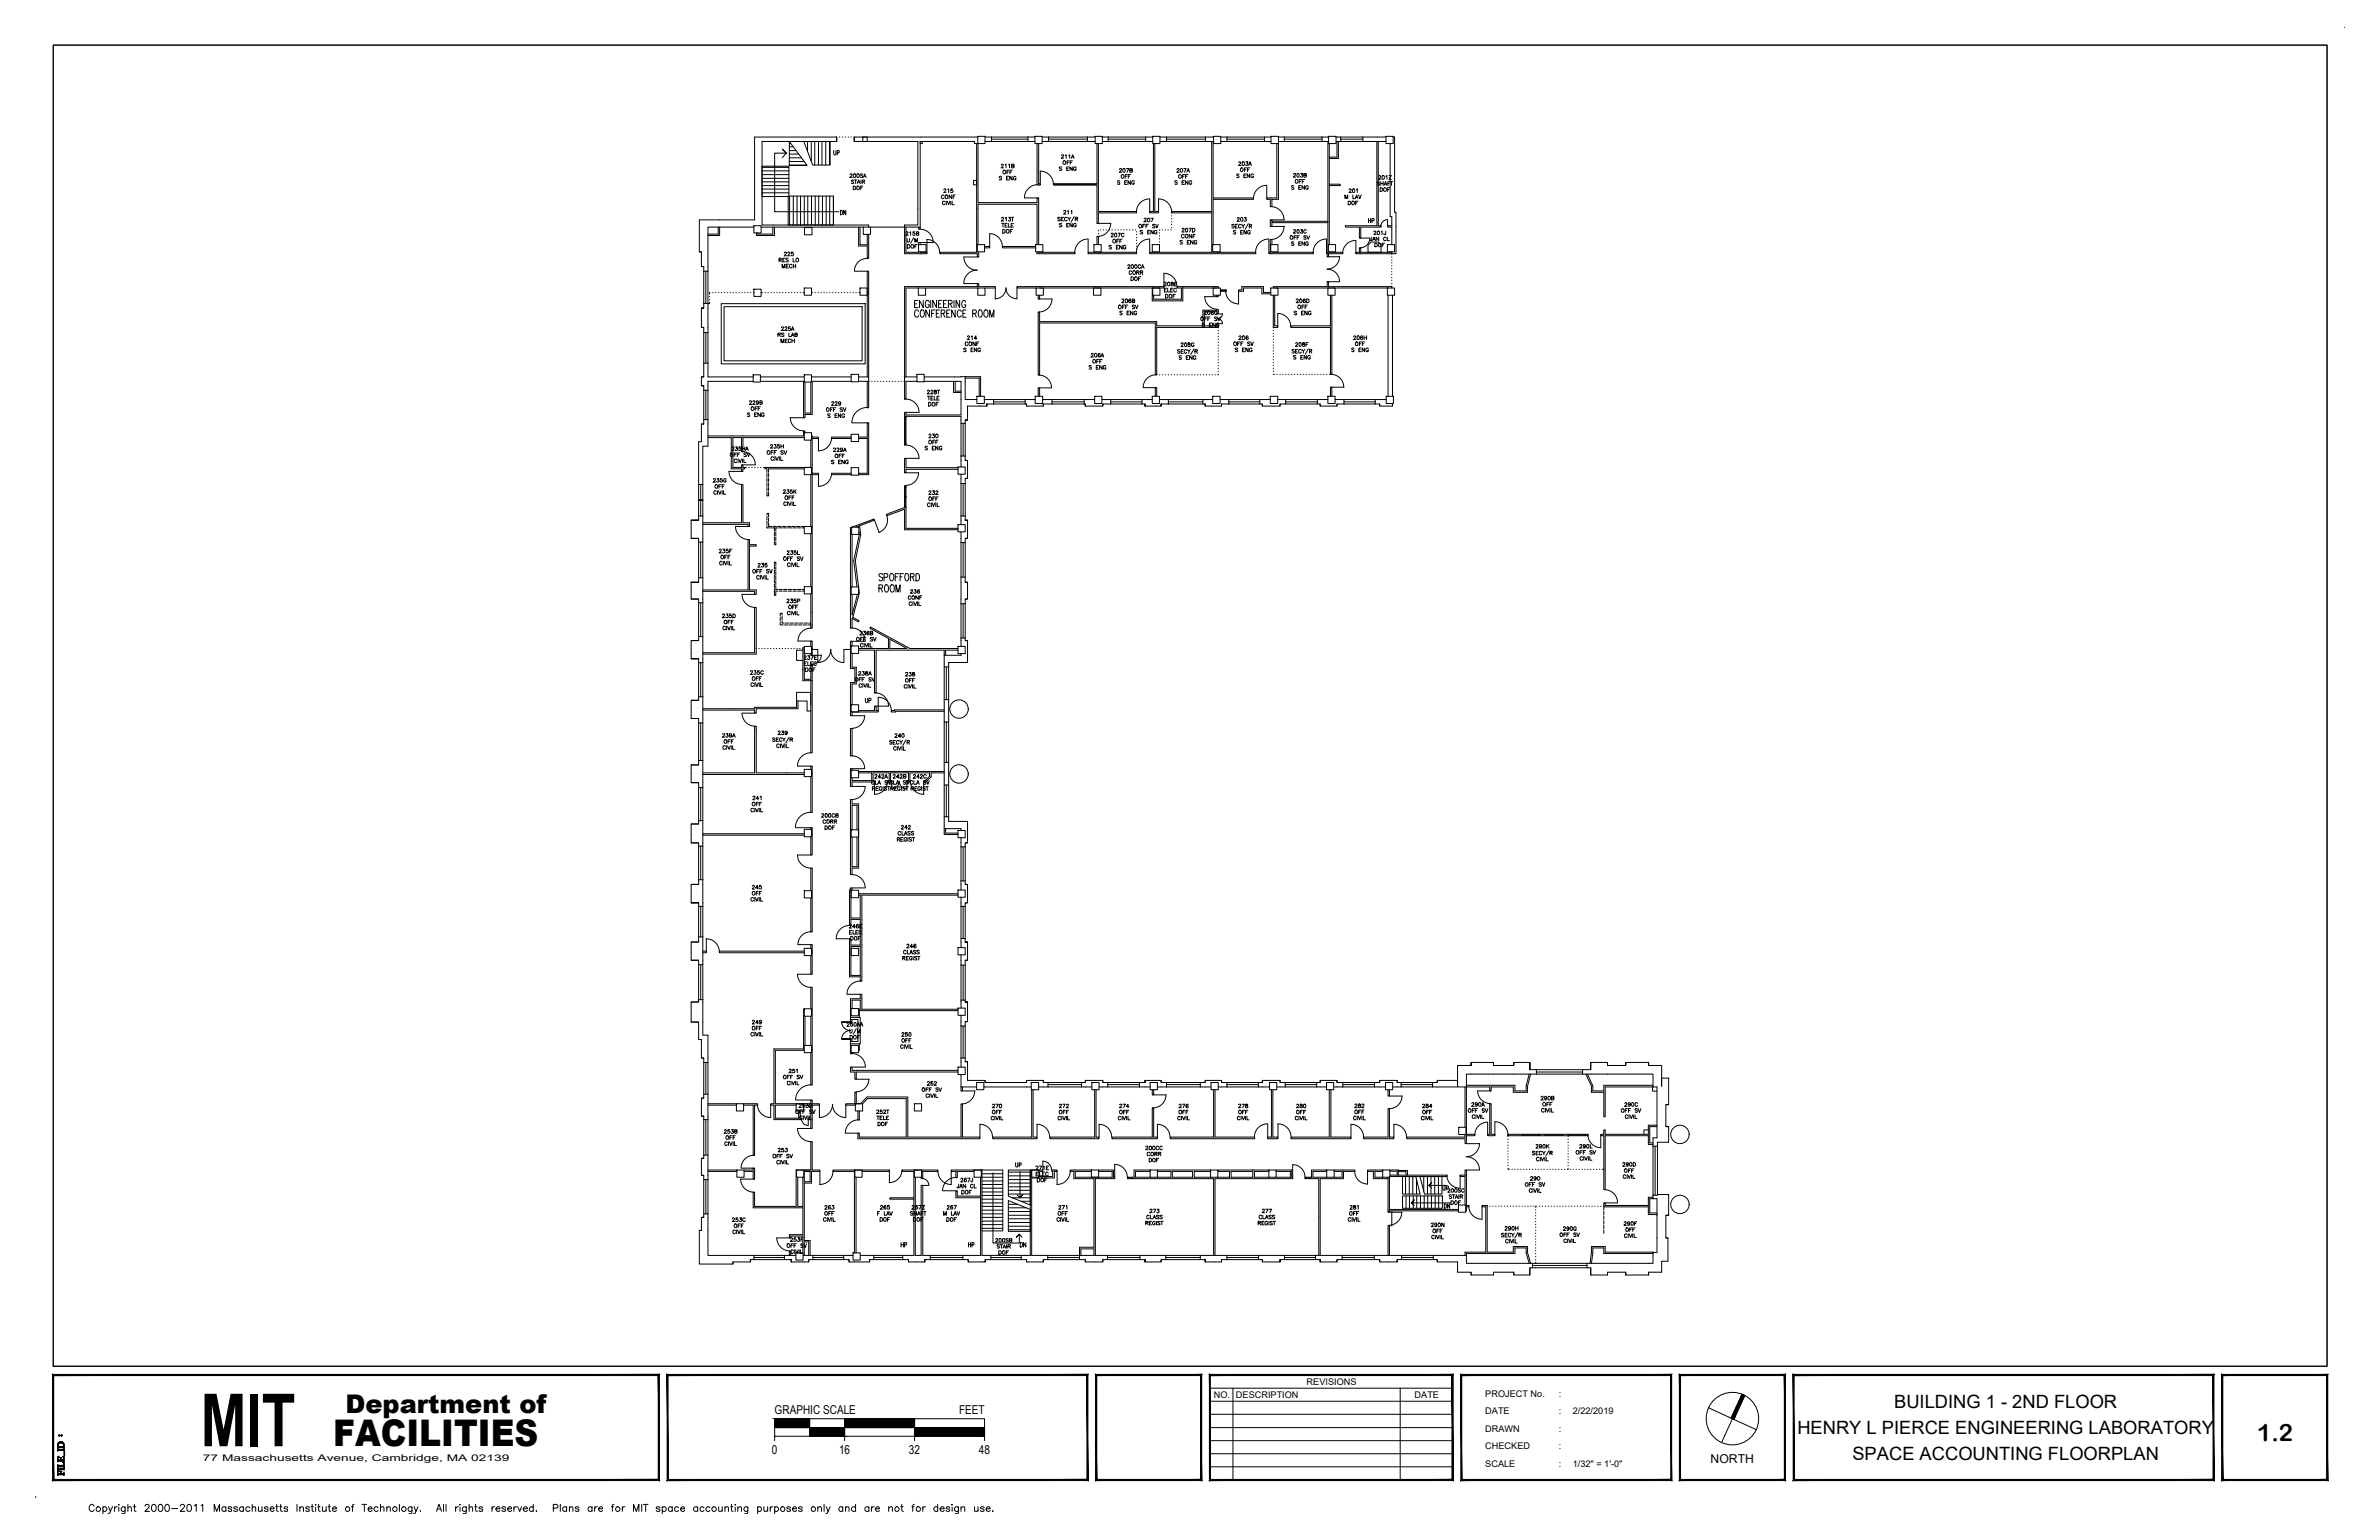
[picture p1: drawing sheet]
<svg xmlns="http://www.w3.org/2000/svg" width="432mm" height="279mm" viewBox="0 0 432 279" stroke-linecap="round" stroke-linejoin="round" font-family="sans-serif">
<defs><g id="words">
<text font-size="13.3" x="36.4" y="262.4">MIT</text>
<text font-size="6.7" x="60.5" y="262.4">FACILITIES</text>
<text font-size="4.7" x="62.7" y="256.3">Department of</text>
<text font-size="4.3" x="409.7" y="261.4">1.2</text>
<g font-size="4">
<text x="183.4" y="213.1">UP</text>
<text x="264.2" y="217.3" transform="rotate(-90 264.2 217.3)">UP</text>
</g>
<g font-size="3.5">
<text x="150.3" y="29.3">UP</text>
<text x="151.7" y="40.2">DN</text>
<text x="247.6" y="41.6">HP</text>
<text x="156.3" y="128.8">UP</text>
<text x="264.2" y="220.5" transform="rotate(-90 264.2 220.5)">DN</text>
<text x="162.6" y="227.5">HP</text>
<text x="175" y="227.5">HP</text>
<text x="184.1" y="227.5">DN</text>
</g>
<g font-size="3.3">
<text x="343.8" y="255.4">BUILDING 1 - 2ND FLOOR</text>
<text x="326.2" y="260.2">HENRY L PIERCE ENGINEERING LABORATORY</text>
<text x="336.2" y="264.9">SPACE ACCOUNTING FLOORPLAN</text>
</g>
<g font-size="2.2">
<text x="140.6" y="256.6">GRAPHIC SCALE</text>
<text x="174.1" y="256.6">FEET</text>
<text x="140.1" y="263.8">0</text>
<text x="152.3" y="263.8">16</text>
<text x="165" y="263.8">32</text>
<text x="177.7" y="263.8">48</text>
<text x="310.5" y="265.4">NORTH</text>
</g>
<g font-size="1.7">
<text x="237.2" y="251.3">REVISIONS</text>
<text x="220.3" y="253.6">NO.</text>
<text x="224.3" y="253.6">DESCRIPTION</text>
<text x="256.8" y="253.6">DATE</text>
<text x="269.6" y="256.6">DATE</text>
<text x="269.6" y="253.4">PROJECT No.</text>
<text x="282.9" y="256.6">:</text>
<text x="282.9" y="253.4">:</text>
<text x="285.5" y="256.6">2/22/2019</text>
<text x="269.6" y="259.8">DRAWN</text>
<text x="269.6" y="262.9">CHECKED</text>
<text x="282.9" y="259.8">:</text>
<text x="282.9" y="262.9">:</text>
<text x="36.8" y="265.1">77 Massachusetts Avenue, Cambridge, MA 02139</text>
<text x="269.6" y="266.1">SCALE</text>
<text x="282.9" y="266.1">:</text>
<text x="285.5" y="266.1">1/32&quot; = 1'-0&quot;</text>
</g>
</g></defs>
<!-- layer: A-WALL -->
<g fill="none" stroke="#000" stroke-width=".18">
<path d="M151.9 24.9v.8M155 24.9v.8M177.3 26v19.8h-6.7v.2h6.8v.6h.2v-.9M177.5 26v10.8h10.7v-.9h.3v8.5M188.2 26v7.5l.6 .1v-.3h-.3v-7.3M199.1 26v7.3h-7.9v.3h7.9v6.9h.3v-1.9h6.9v-.2h-6.9v-12.4M209.4 26v12.4h-.7v.2h1.6v-.2h-.7v-12.4M219.9 25.7v12.7h-7.2v.2h7.2v7.2h-11.2v.2h19.2v-.2l-7.7-.1M220.2 25.7v10.2h7.3v.3h-7.3v8.2M231.7 26v9.9h-1.8v.3h.7v1.3h.3v-1.3h1.1v-10.2M241.3 28.5h1.4v-2.8h.2v3.1h-1.6M241.3 33.4h2v.3h-2"/>
<path d="M130.4 41.2v1.3h-1.9M130.6 41.2v1.5h-2.1M140.3 41.2v1.3h-2.7v-.2M140.6 41.2v1.5h-3.3v-.4M155.8 41.2v3.4h1.6v2.3h.3v-4.4M156.1 41.2v3.2h1.3v-1.9M158 41.2h6.2v4.8h4v-.2l-1.2-.1M164.4 41.2v4.6l2.3-.1M166.7 52.3h-2.3v16.1M166.7 44.4v-.4h.3v.4M166.7 41.2v.4h.3v-.4M168 52.3h9.5"/>
<path d="M177.5 44.4v-7.3h10.7v7.3M178.7 44.7h.9v.3h-.9M178.8 52.3h1.9v-.3h-3.1v-.6h-.2v.6h-13.2v17.2M188 44.7h-6v.3h6M188.2 45.7v.3h6.9v-.2l-6.6-.1M188.4 56.6h.3v1.7h21.2v.8h8.4v-2.8h2.6v-.2h.2v.9h-.2v-.4h-2.3v2.5h2.3v-.4h.2v.7h-11.2v8.6h-.2v-9.4h-21v9.4h-.3zM188.4 53.6v.6h.3v-.6M188.7 52.3h20.4M199.1 45.7l-1.6 .1v.2h8.8v-.2l-6.9-.1M199.1 44.4v-1.5h.3v1.5M209.1 52h-24.5v.3h3.5M214.7 52h6.4v.3"/>
<path d="M214.7 52.3h6.2M220.9 53.6v.2h.2v-.2M221.5 52.6h1M221.5 52.8h1M230.6 53.1h-1.3v-1.1h-3.9v.6h-.6v.2h.9v-.5h3.3v1h1.6M230.9 44.4v-1h-.3v2.4h-.3v.2h8.1v-.2l-7.5-.1M231.1 53.6v5.8h.8v-.3h-.5v-5.5M231.1 52.3v-.3h9.8v-.9h.2v.9h11.5v.3M231.4 52.3h10.1M241 40.1h-10.1v-.2h-.3v1.2h.3v-.7h10.1M241 45.8h-.2l.1 .8h.2v-.6M241.5 53.6v5.5h-7.2v.3h7.2v8.5h.2v-14.3"/>
<path d="M241.7 52.3h10.2M246.7 45.8v-.8h.3v.8M250.2 41v-15.3h-.3v15.3h-5.7v.2h2.5v2h.3v-2M252.6 41h-.7v.2h.7M128.5 79.4h4.2v5.7h1.9v.4h.2v-.4h.4v-.3h-.4v-.5h-.2v.5h-1.6v-5.4h1.6v2.6h.2v-2.6h11.2M145.9 69.2v6.6h.2v-.6h1.3v-6M146.1 78.5v-.3h-.2v.9h-17.4M146.1 69.3v5.6h1.1v-5.6M147.2 79.9v4.9h-8.4v.3h.4M147.3 79.1h.1v.2h1.2v.3h-1.2v6.3h1.2v.2h-1.2v27.9h-.2v-6.2M154.5 79.3h-3.6v.3h3.6M155.8 79.3h1.6v-2.6h.3v9.4h-1.9"/>
<path d="M155.8 79.6h1.6v6.3h-1.6M157.4 68.4v-19.2h.3v19.2M157.4 69.2v4.8h.3v-4.8M164.2 75.5v5.2h.2v-5.2M173.1 69.2v2h1.3M173.4 69.2v1.8h1M175.2 68.3h2.8v3.6M175.2 68.6h2.5v3.3M188.4 71.9v-1.5h.3v1.5M209.7 71.9v-1.6h.2v1.6M241.5 71.9v-1.7h.2v1.7M127.6 94.8h7v-6.9h.2v6.9h1.2v.7h-.2v-.4h-8.2"/>
<path d="M139.5 85.1h6.5M147.2 86.1v9.4M147.2 96.8v9.6M154.4 95.7l4.2-1.5 .1 .2-2.7 1 .2 1.6-.9 4.7 .7 5.9-1.2 4.4 1.1 .6-.1 .2-1.1-.6v1.8h-.3zM154.5 85.9h-3.6v.2h3.6M154.7 97v9.5M155.3 95.6l.5-.1v.1M155.9 96.5l.1 .5-1 4.7 .5 4.8M173.9 95.9h-9.5v-7.8h-.2v4l-3.3 1.2 .1 .3 3.2-1.2v3.7h9.7M173.9 84.9h-9.5v-1.7h-.2v2.6h.2v-.7h9.5M127.6 107h8.2v-9.1h.2v.9h1.3v.3h-1.3v7.9h1.3v.8h-.3v-.5h-9.4M127.6 118.4h9.4v-8.2h.3v8.5h-9.7"/>
<path d="M145.7 118h-1.1v1.8h1.1M147.2 117.3v-1h.2v1.4M147.4 117.8h1M153.2 117.8h1.2M154.7 117.2v-.9h-.3v5h.8v2.5h-.8v6.1h.3v-.7h4.2M154.7 107.8v3.8l.9-3.8M154.7 118.5v2.5h.7v3.1h-.7v3.8M155.8 117.7h5.5v-1.9l-3.4-1.8 .1-.2 7.2 3.9h8.7M155.8 118h2.9v7.7h.3v-7.7h12.4v.9M161.5 116l3.1 1.7h-3.1zM173.9 118h-2.3v.9M144.6 127.2v1.1h-7.6v.3h-9.4"/>
<path d="M144.8 127.2v1.4h-7.5v.8h-.3v-.6h-9.4M145.7 121.3v.2M147.2 139.6v-.6h.2v8.4h-.2v-6.5M147.2 123.5v4.4M147.4 123.5v13.1h-.2v-7.6M154.4 132.2h.3v4.9h-.3zM154.7 139.8v-.3h-.3v3.2h.3v-.8h4v-.3h-.2v-1.4h2.9v1.4h-.3v.3h.8v-.3h-.3v-1.4h3.3v1.4h-.3v.3h.7v-.3h-.1v-1.4h3.5v.7l-.7 .7h-.3v.3h.3l1-1v-.7h2.4M155.8 140h15.6M162.3 128.8v.1h-.5v.3h.8v-.2h8.8M171.4 128.8h-9.1v.1M127.6 140.2h9.4v-8.4h.3v8.4h8.7M127.6 140.5h18.4"/>
<path d="M127.6 151.5h18.4M127.6 151.3h18.4M147.2 150.5v-.3h.2v4.9h-.2v-3.3M154.4 145h.3v.9h1.1v11.6h-1.1v1.2h-.3zM154.7 150.6v-4.5h.8v4.5M154.7 151.9v5.3h.8v-5.3M155.8 140.2h2.4v1.4h-3.5v-.5M171.4 150.3v1.1h2.5M171.6 150.3v.8h2.3M127.6 172.6h.6v.3h-.6M146 172.6h-15.4v.3h15.4M147.2 161.6v-4.1h.2v11.6h-.2v-6.2"/>
<path d="M147.2 172.1v-.7h.2v5.4h-.2v-3.4M154.4 171.7h1.7v5.3h-1.7zM154.5 162.4l-.1 4.2h1.7v-4.2h-.3M154.5 161.7v.5M154.7 161.5v-.4h-.3v.4h-.2v6.5h.2v-1.2h1.7v4.7h-1.7v-1.2h-.2v6.9h1.9v.8h.3v-15.6h17.5M155.8 162.2h18.1M146 190.6h-5.3v9.7h6.5v-.7h.2v.7h1.3v.2h-1.3v4.2h-.2v-1.6h-.5v-.2h.5v-2.4h-1.3M146 183.1h-.1v7.2h-5.4v10h-.6v.2h.6v2.6h5v-.2h-.2v-1.3M146.1 184.4v5.3M147.2 183v-3.9h.2v17.8h-.2v-5.9M147.2 184.4v5.3M154.4 189.4v1.8h.3v-.2"/>
<path d="M154.4 184.6h1.7v4.8h-1.7v-.5h1.3v-3.9h-1.3zM154.4 185h.2v.4h-.2zM154.4 188.6h.2v.3h-.2zM154.7 183v-1.5h1.4v1.6h-.3M156 189.4v1.2h-.2M173.9 183.1h-17.5v-2.7h-.3v.8h-1.7v3.4M173.9 194.2h-19.2v-.6h-.3v.9h.8v1.3h.2v-1.3h18.5M173.9 183.4h-17.9v1.2M174.4 197.2v.7h.3v-.7M187.3 197.7v8.6h-7.1v.3h8v-.3h-.7v-8.6M198.7 197.7v8.6h-8.1v.3h8.9v-.3h-.6v-8.6M209.1 197.7v.9h.3v-.9"/>
<path d="M220.3 197.7v8.6h-7.9v.3h15.3v-.3h-7.2v-8.6M230.8 197.7v8.6h-.7v.3h1.9v-.3h-1v-8.6M241.3 197.7v8.6h-7v.3h10.9v-.3h-3.6v-8.6M251.9 197.7v1.2h.3v-1.2M265.9 197.2v7.3M277.6 194.9l-.6 2.1v.9h-2v-1h-8.8M277.8 194.9l-.5 2.2v1.1h-2.6v-1h-4v.7h-.3v-.7h-4.2v8.6h1.5v.3h-1.5v1.4h-.3v-.9h-10.6v-.3h10.6v-.5M287.8 194.9l1.1 2.2v1.1h2.2v4.4h.3v-5.4h8.6M288.1 194.9l1 2.1v.9h2v-1h8.9M299.9 197.2v.8h.9M128.5 200.3h5.2M128.5 200.5h5.2"/>
<path d="M128.5 212.3h5.2M128.5 212.5h5.2M135 200.3h2.5v.2h-.5v9.1h-.3v-9.1h-1.7M135.1 212.3h1.6v-.4h.3v2h-.3v-1.4h-1.6M144.5 200.5h-3.8v2.4h4.3v-1.3M144.8 213.6v5.3h.9v-5.3M146 212.5h1v1.9h-1zM155.1 212.3h-3.9v.2h3.9M155.7 201.6v1.6h.3v-1.6M156.6 200.3l.9-1h7v7h-8.5v-.7h-.3v1h22.2v-.3h-3.2v-6h-.3v6h-9.6v-7.3h-7.4l-1.2 1.3h-.8v-2.2h-.2v2.2h-1.7v.2h1.8M165.9 217.3h-4.4v.3h4.4M191.4 212.3h.5v.2h-.5"/>
<path d="M198.1 212.5h-2.9v1.1h6.7v-1.1h-2.5M198.1 212.3h-3.9v.2h.7v1.3h3.7v12.5h-2.7v1.5M199.4 212.3h2.7v1.3h.2v.2h-3.5v14M201.8 206.3h7.3v-5.3h.3v5.3h.7v.3h-8.3zM208.8 212.3h-3v1.3h-1.1v.2h15.6v14M208.8 212.5h-2.7v1.1h2.7M210.1 212.3h9.6M210.1 212.5h2.4v1.1h-2.4M212.8 212.5h3.7v1.1h-3.7zM219.7 212.5h-2.9v1.1h2.9M221 212.3h9.3M221 212.5h2.2v1.1h-2.2"/>
<path d="M223.4 212.5h4v1.1h-4zM230.3 212.5h-2.6v1.1h2.6M231.6 212.3h2.9v1.3h.1v.2h-14.1v14M231.6 212.5h2.6v1.1h-2.6M240.8 212.5h-2.5v1.1h2.5M240.8 212.3h-2.7v1.3h-1.2v.2h2.5v14M242.2 212.3h3.7v.2h-2v1.3h-4.3v14M242.2 212.5h1.4v1.1h-1.4M251 212.3h-2.8v.2h1.1v1.3h2.6M251 212.5h-1.4v1.1h1.4M251.9 201.1h.3v5.2h.8v.3h-5.5v-.3h4.4zM251.9 219.7v.2h.3v-.2"/>
<path d="M252.3 212.3h1.5v.9M252.3 212.5h1.3v.7M252.6 219.8v2.7M253.8 212.4h1.7v.8M253.8 212.6h1.4v.6M265.9 213.2v-.9h.3v.9M266.2 218.7h.4v.3h-.4M270.4 200.3h.3v5.5h.6v.3h-1.3v-.3h.4zM273.7 205.8h14.6v.3h-14.6zM299.2 205h-.8v.8M300 217.2h-.8v1.5h-7.8v-.5h-.3v.8h8.1v1.4h1.6M300 217.5h-.6v2.6h1.4"/>
<path d="M300.8 204.1h-1.6v1.7h-7.8v-.8h-.3v.8h-.6v.3h.6v9.7h.3v-9.7h7.8v1.6h.8M300.8 204.4h-1.4v3h.6M143.3 227h.2v.8h-.2zM145.7 227.3v-3h-2.2v.3h-.2v-.6h2.4v-4.9h-9v-2.8h.3v2.6h7.5v-6.6h2.7v-5.2h.2v5.2h1.4v.2h-1.5v2.1h-1.3v10.5h1v2.7M146 227.8v-2.5h.8v2.5M196.2 227.8v-1.2h2.4v1.2M251.9 227.8v-5.5h.3v5.5M265.9 227.8v-.6h3.8v-8.2h-.7v-.3h.9v8.5h4.8v-1h2.6v1.1l.5 1.9M266.2 227.8v-.4h8.8v-1h2v.9l.6 1.9M300 227.2h-8.6v-1h-2.5v1.1l-.3 1.9M300 227.4h-8.9v-1h-2l-.2 2.8"/>
</g>
<!-- layer: A-WALL-PHTM -->
<g fill="none" stroke="#000" stroke-width=".18">
<path d="M151.9 24.9h.1M152.3 24.9h.1M152.9 24.9h.1M153.4 24.9h.1M153.9 24.9h.1M154.4 24.9h.1M155 24.9h.1M212.7 38.6v.1M212.7 39.1v.1M212.7 39.6v.1M128.8 53.8v.1M128.8 54.3v.1"/>
<path d="M128.8 54.8v.3h-.3M128.9 53.1l-.1 .3M129.3 53.1h.1M129.9 53.1h.1M130.4 53.1h.1M130.9 53.1h.1M131.5 53.1h.1M132 53.1h.1M132.5 53.1h.1M133 53.1h.1M133.6 53.1h.1M134.1 53.1h.1"/>
<path d="M134.6 53.1h.1M135.1 53.1h.1M135.7 53.1h.1M136.2 53.1h.1M136.8 53.1h.1M138.1 53.1h.3M138.9 53.1h.1M139.4 53.1h.1M139.9 53.1h.1M140.4 53.1h.1M141 53.1h.1M141.5 53.1h.1"/>
<path d="M142 53.1h.1M142.6 53.1h.1M143.1 53.1h.1M143.6 53.1h.1M144.2 53.1h.1M144.7 53.1h.1M145.2 53.1h.1M145.7 53.1h.3M147.3 53.1h.2M147.9 53.1h.1M148.5 53.1h.1M149 53.1h.1"/>
<path d="M149.5 53.1h.1M150 53.1h.1M150.6 53.1h.1M151.1 53.1h.1M151.7 53.1h.1M152.2 53.1h.1M152.7 53.1h.1M153.2 53.1h.1M153.8 53.1h.1M154.3 53.1h.1M154.8 53.1h.1M155.3 53.1h.1"/>
<path d="M155.9 53.1h.2M199.4 41.8v.1M199.4 42.3v.1M199.4 42.9h.1M199.7 41.7h.1M200.3 41.7h.1M200.8 41.7h.1M201.3 41.7h.1M201.8 41.7h.1M202.4 41.7h.1M202.9 41.7h.1M203.4 41.7h.1"/>
<path d="M203.9 41.7h.1M204.5 41.7h.1M205 41.7h.1M205.5 41.7h.1M206.1 41.7h.1M206.3 42v.1M206.3 42.5v.1M206.3 43.1v.1M206.3 43.6v.1M206.3 44.1v.1M206.3 44.6v.1M206.3 45.2v.1"/>
<path d="M206.3 45.7v.1M210.5 42.2v.1M210.5 42.8v.1M210.5 43.3v.1M210.5 43.8v.1M210.5 44.3v.1M210.5 41.7v.1M210.9 41.7h.1M211.5 41.7h.1M212 41.7h.1M212.5 41.7h.1M212.7 40.2v.1"/>
<path d="M212.7 40.7v.1M212.7 41.2v.1M221.1 59.4v.1M221.1 60h.1M231.1 59.4v.1M231.1 59.9v.1M252.6 46v.2M252.6 46.6v.1M252.6 47.1v.1M252.6 47.6v.1M252.6 48.2v.1M252.6 48.7v.1"/>
<path d="M252.6 49.2v.1M252.6 49.8h.1M252.6 50.3v.1M252.6 50.8v.1M252.6 51.4h.1M252.6 51.9v.1M157.7 69.2h.1M158.2 69.2h.1M158.8 69.2h.1M159.3 69.2h.1M159.8 69.2h.1M160.3 69.2h.1"/>
<path d="M160.9 69.2h.1M161.4 69.2h.1M161.9 69.2h.1M162.4 69.2h.1M163 69.2h.1M163.5 69.2h.1M164.1 69.2h.1M209.9 68h.1M210.5 68h.1M211 68h.1M211.5 68h.1M212.1 68h.1"/>
<path d="M212.6 68h.1M213.1 68h.1M213.6 68h.1M214.2 68h.1M214.7 68h.1M215.2 68h.1M215.7 68h.1M216.3 68h.1M216.8 68h.1M217.4 68h.1M217.9 68h.1M218.4 68h.1"/>
<path d="M218.9 68h.1M219.5 68h.1M220 68h.1M220.5 68h.1M221.1 67.9l-.1 .1M221.1 60.5v.1M221.1 61v.1M221.1 61.5v.1M221.1 62.1v.1M221.1 62.6v.1M221.1 63.1v.1M221.1 63.6v.1"/>
<path d="M221.1 64.2v.1M221.1 64.7v.1M221.1 65.2v.1M221.1 65.8h.1M221.1 66.3v.1M221.1 66.8v.1M221.1 67.4v.1M231.1 67.9h.2M231.1 60.5v.1M231.1 61v.1M231.1 61.5v.1M231.1 62v.1"/>
<path d="M231.1 62.6v.1M231.1 63.1v.1M231.1 63.6v.1M231.1 64.1v.1M231.1 64.7v.1M231.1 65.2v.1M231.1 65.8h.1M231.1 66.3v.1M231.1 66.8v.1M231.1 67.3v.1M231.7 67.9h.1M232.3 67.9h.1"/>
<path d="M232.8 67.9h.1M233.4 67.9h.1M233.9 67.9h.1M234.4 67.9h.1M234.9 67.9h.1M235.5 67.9h.1M236 67.9h.1M236.5 67.9h.1M237 67.9h.1M237.6 67.9h.1M238.1 67.9h.1M238.6 67.9h.1"/>
<path d="M239.2 67.9h.1M239.7 67.9h.1M240.2 67.9h.1M240.8 67.9h.1M241.3 67.9h.2M135.2 84.8h.3M135.9 84.8h.1M136.5 84.8h.1M137 84.8h.1M137.5 84.8h.1M138 84.8h.1M138.6 84.8h.2"/>
<path d="M137.3 117.7h.1M137.7 117.7h.1M138.3 117.7h.1M138.8 117.7h.1M139.3 117.7h.1M139.8 117.7h.1M140.4 117.7h.1M140.9 117.7h.1M141.4 117.7h.1M142 117.7h.1M142.5 117.7h.1M143 117.7h.1"/>
<path d="M143.6 117.7h.1M144.1 117.7h.1M144.6 117.7h.1M145.1 117.7h.1M145.7 117.7h.1M269.9 218.8h.1M270.4 218.8h.1M270.9 218.8h.1M271.5 218.8h.1M272 218.8h.1M272.5 218.8h.1M273.1 218.8h.1"/>
<path d="M273.6 218.8h.1M273.7 212v.1h.3M273.7 206.1v.1M273.7 206.7v.1M273.7 207.2v.1M273.7 207.7v.1M273.7 208.3h.1M273.7 208.8v.1M273.7 209.3v.1M273.7 209.9h.1M273.7 210.4v.1M273.7 210.9v.1"/>
<path d="M273.7 211.4v.1M274.1 218.8h.1M274.4 212.1h.1M274.6 218.8h.1M274.9 212.1h.1M275.2 218.8h.1M275.5 212.1h.1M275.7 218.8h.1M276 212.1h.1M276.2 218.8h.1M276.5 212.1h.1M276.7 218.8h.1"/>
<path d="M277 212.1h.1M277.3 218.8h.1M277.6 212.1h.1M277.8 218.8h.1M278.1 212.1h.1M278.4 218.8h.1M278.7 212.1h.1M278.7 218.8v.2M278.7 219.5v.1M278.9 218.8h.1M279.2 212.1h.1M279.4 218.8h.1"/>
<path d="M279.7 212.1h.1M279.9 218.8h.1M280.2 212.1h.1M280.5 218.8h.1M280.8 212.1h.1M281 218.8h.1M281.3 212.1h.1M281.5 218.8h.1M281.8 212.1h.1M282 218.8h.1M282.3 212.1h.1M282.6 218.8h.1"/>
<path d="M282.9 212.1h.1M283.1 218.8h.1M283.4 212.1h.1M283.6 218.8h.1M283.9 212.1h.1M284.2 218.8h.1M284.5 212.1h.1M284.6 206.1v.1M284.6 206.7v.1M284.6 207.2v.1M284.6 207.7v.1M284.6 208.3h.1"/>
<path d="M284.6 208.8v.1M284.6 209.3v.1M284.6 209.9h.1M284.6 210.4v.1M284.6 210.9v.1M284.6 211.4v.1M284.6 212v.1M284.7 218.8h.1M285 212.1h.1M285.2 218.8h.1M285.5 212.1h.1M285.8 218.8h.1"/>
<path d="M286.1 212.1h.1M286.3 218.8h.1M286.6 212.1h.1M286.8 218.8h.1M287.1 212.1h.1M287.3 218.8h.1M287.6 212.1h.1M287.9 218.8h.1M288.2 212.1h.1M288.4 218.8h.1M288.7 212.1h.1M288.9 218.8h.1"/>
<path d="M289.2 212.1h.1M289.4 218.8h.1M289.7 212.1h.1M290 218.8h.1M290.3 212.1h.1M290.5 218.8h.1M290.8 212.1h.3M291.1 218.8h.1M278.7 220v.1M278.7 220.5v.1M278.7 221.1v.1M278.7 221.6v.1"/>
<path d="M278.7 222.1v.1M278.7 222.6v.1M278.7 223.2v.1M278.7 223.7v.1M278.7 224.3h.1M278.7 224.8h.1M278.7 225.3v.1M278.7 225.8v.1M278.7 226.4v.1M278.7 226.9v.1M278.7 227.4v.1M278.7 227.9v.1"/>
<path d="M278.7 228.5v.1M278.7 229v.2"/>
</g>
<!-- layer: A-WALL-PRHT -->
<g fill="none" stroke="#000" stroke-width=".18">
<path d="M139.2 89.3v.7h.3v-.7M139.2 93.5v-.4h.3v.7M139.2 95.4v.4h.6M139.2 85.1v.6M139.2 85.9v.6M139.2 86.8v.6M139.2 87.6v.6M139.2 88.4v.7M139.2 93.7v.6M139.2 94.5v.7M139.5 94.8v.7h.6M139.5 85.1v.6"/>
<path d="M139.5 85.9v.6M139.5 86.8v.6M139.5 87.6v.6M139.5 88.4v.7M139.5 94v.6M140 95.8h.6v.6M140.3 95.5h.6M140.6 98.3v.5h.2v-.5M140.6 96.6v.6M140.6 97.4v.7M140.8 96.6v.6M140.8 97.4v.7"/>
<path d="M141.2 95.8h-.4v.6M141.2 95.5h.6M141.4 95.8h.6M142 95.5h.6M142.2 95.8h.6M142.8 95.5h.7M143.1 95.8h.6M143.7 95.5h.6M143.9 95.8h.6M144.5 95.5h.7M144.8 95.8h.6M145.4 95.5h.6"/>
<path d="M145.6 95.8h.4M140.6 102.4v-.4h.2v.7M140.6 106.8v1.2h.2v-.8h.4M140.6 102.6v.6M140.6 103.4v.7M140.6 104.3v.6M140.6 105.1v.7M140.6 106v.6M140.8 106.3v.6h.4M140.8 102.9v.6M140.8 103.7v.7M140.8 104.6v.6"/>
<path d="M140.8 105.4v.7M141.4 107.2h.6M141.4 106.9h.6M141.6 112.8v.6h.6M141.6 112v.6M142 111.6v-.3h-.4v.5M142 112.7v.3h.3M142 111.8v.7M142.2 107.2h.6M142.2 106.9h.6M142.4 113.4h.6M142.6 113h.6"/>
<path d="M143.1 107.2h.6M143.1 106.9h.6M143.2 113.4h.7M143.4 113h.6M143.9 107.2h.6M143.9 106.9h.6M144.1 113.4h.6M144.2 113h.7M144.8 107.2h.6M144.8 106.9h.6M144.9 113.4h.7M145.1 113h.6"/>
<path d="M145.6 107.2h.4M145.6 106.9h.4M145.8 113.4h.6M145.9 113h.7M146.6 113.4h.6M146.8 113h.4M291.1 219v.6M291.1 219.8v.6M291.1 220.6v.6M291.1 221.5v.6M291.1 222.3v.6M291.1 223.2v.6"/>
</g>
<!-- layer: A-DOOR -->
<g fill="none" stroke="#000" stroke-width=".18">
<path d="M186 35.9h2.4M188.3 33.5a2.39 2.39 0 0 0-2.4 2.4M188.8 31a2.39 2.39 0 0 1 2.4 2.4M188.8 31.1v2.4M208.7 36.1a2.39 2.39 0 0 0-2.4 2.4M208.7 36.1v2.4M210.3 36.1a2.39 2.39 0 0 1 2.4 2.4M210.3 36.1v2.4M229.9 33.6a2.39 2.39 0 0 0-2.4 2.4M229.9 33.7v2.3M230.7 37.5a2.39 2.39 0 0 1 2.4 2.4M230.7 39.9h2.4"/>
<path d="M251.8 39.8a1.21 1.21 0 0 0-1.2 1.3M251.9 39.9v1.2M157.4 46.9a2.31 2.31 0 0 0-2.3 2.3h2.3M167 41.6a2.39 2.39 0 0 1 2.4 2.4M167 44h2.4M168.2 43.4a2.31 2.31 0 0 1 2.3 2.4M168.2 43.4v2.4M174.9 46.6a2.43 2.43 0 0 0 2.5 2.4M175 46.6h2.4M175 51.4h2.4M177.4 49a2.43 2.43 0 0 0-2.5 2.4M179.6 42.4a2.31 2.31 0 0 1 2.3 2.3"/>
<path d="M179.6 42.4v2.3M180.6 54.2a1.97 1.97 0 0 0 2-2 1.97 1.97 0 0 0 2 2M180.7 52.3v1.9M184.6 52.3v1.9M188.6 54.2h2.3a2.39 2.39 0 0 1-2.4 2.4M197.5 43.4a2.39 2.39 0 0 0-2.4 2.4M197.5 43.4v2.4M199.2 40.5h2.4a2.39 2.39 0 0 1-2.4 2.4M208.7 43.4a2.39 2.39 0 0 0-2.4 2.4M208.7 43.4v2.4M211.2 49.6a2.39 2.39 0 0 1 2.4 2.4M211.3 49.6v2.4"/>
<path d="M221 57.8a.91 .91 0 0 1 .9 .9h-.9M221 53.8h-2.3a2.31 2.31 0 0 0 2.3 2.3M221 57l.9-.1a.91 .91 0 0 1-.9 .9M222.5 52.8a2.31 2.31 0 0 0 2.3 2.3M224.8 52.8v2.4M230.3 43.4a2.39 2.39 0 0 0-2.4 2.4M230.3 43.4v2.4M230.7 41.1h2.4M231.9 56.9a2.39 2.39 0 0 1 2.4 2.4M231.9 56.9v2.4M233.1 41.1a2.39 2.39 0 0 1-2.4 2.3M240.7 43.4a2.39 2.39 0 0 0-2.3 2.4"/>
<path d="M240.8 43.4v2.4M240.9 46.6h2.3M240.9 51.1h2.3M243.1 46.6a2.26 2.26 0 0 1-2.2 2.2 2.26 2.26 0 0 1 2.2 2.3M246.1 43.6a2.39 2.39 0 0 0-2.4 2.4M246.1 43.7v2.3M246.9 43.2h1.7M248.6 43.2a1.8 1.8 0 0 1-1.8 1.8M145.9 75.8h-2.5a2.39 2.39 0 0 0 2.4 2.4M150.9 79.4a2.39 2.39 0 0 1-2.4 2.4l.1-2.4M154.7 76.7h2.7M157.4 73.9a2.77 2.77 0 0 0-2.8 2.8"/>
<path d="M164.4 72.4a2.39 2.39 0 0 1 2.4 2.4M164.4 74.8h2.4M188.5 68a2.31 2.31 0 0 1 2.4 2.4M188.6 70.4h2.3M207.5 70.3h2.3M209.8 68a2.31 2.31 0 0 0-2.3 2.3M241.6 67.9a2.31 2.31 0 0 1 2.3 2.3M241.6 70.2h2.3M132.3 85.5a2.39 2.39 0 0 0 2.4 2.4M132.3 85.5h2.4M133.5 95.5a2.39 2.39 0 0 0 2.4 2.4M133.5 95.5h2.4"/>
<path d="M134.7 81.9a2.39 2.39 0 0 1 2.4 2.4M134.7 84.3h2.4M150.9 85.8a2.39 2.39 0 0 1-2.4 2.4l.1-2.3M158.7 94.4l.9 2.2M160.9 93.5a2.39 2.39 0 0 1-1.4 3.1M164.4 80.7a2.39 2.39 0 0 1 2.4 2.4M164.4 85.8h2.3a2.31 2.31 0 0 1-2.3 2.3M164.4 83.2h2.4M134.7 107.8a2.39 2.39 0 0 0 2.4 2.4M134.7 107.8h2.4M147.1 114a2.31 2.31 0 0 0-2.3 2.3h2.4M147.4 118.9h1.7a1.67 1.67 0 0 1-1.7 1.6"/>
<path d="M148.4 117.8v2.4a2.39 2.39 0 0 0 2.4-2.4 2.31 2.31 0 0 0 2.4 2.4M153.2 117.8v2.4M154.6 113.9a2.39 2.39 0 0 1 2.4 2.4h-2.3M134.7 129.4a2.39 2.39 0 0 0 2.4 2.4M134.7 129.4h2.4M144.8 139h2.4M147.1 136.6a2.39 2.39 0 0 0-2.3 2.4M154.6 137.1a2.31 2.31 0 0 1 2.3 2.3l-2.2 .1M154.7 129.9h2.2M156.9 129.8a2.31 2.31 0 0 1-2.3 2.3M158.9 125.7a2.39 2.39 0 0 1 2.4 2.4h-2.4M159.4 126.5a2.39 2.39 0 0 1 2.4 2.4"/>
<path d="M144.8 155.1a2.39 2.39 0 0 0 2.3 2.4M144.8 155.1h2.4M147.1 147.4a2.77 2.77 0 0 0-2.7 2.7l2.8 .1M154.6 158.7a2.39 2.39 0 0 1 2.4 2.4h-2.3M154.7 142.7h2.3a2.39 2.39 0 0 1-2.4 2.3M158.7 141.7v2.4M161.1 141.7a2.39 2.39 0 0 1-2.4 2.4M161.8 143.1a1.38 1.38 0 0 0 1.4-1.4 1.38 1.38 0 0 0 1.4 1.4M161.9 141.7v1.4M164.6 141.7v1.4M165.2 141.7a2.39 2.39 0 0 0 2.4 2.4M167.7 141.7v2.4"/>
<path d="M130.6 172.7a2.39 2.39 0 0 0-2.4-2.4v2.4M144.8 176.7a2.39 2.39 0 0 0 2.3 2.4M144.8 176.8h2.4M144.8 171.4h2.4M147.1 169.1a2.31 2.31 0 0 0-2.3 2.3M151.8 170.3h2.4M154.2 167.9a2.39 2.39 0 0 0-2.4 2.4M156.1 178a2.39 2.39 0 0 0-2.4 2.4M144.5 199.6h2.7M147.1 196.8a2.73 2.73 0 0 0-2.7 2.8M152.8 185.4a1.59 1.59 0 0 0 1.5 1.6 1.59 1.59 0 0 0-1.5 1.5M152.8 185.4l1.6 .1z"/>
<path d="M152.8 188.4h1.6v.2h-1.6zM153.8 180.4h2.3M154.6 191.1a2.43 2.43 0 0 1 2.5 2.5M154.7 193.6h2.4M155.4 195.8h2.3a2.31 2.31 0 0 1-2.3 2.3M174.6 197.9h2.3M176.9 197.9a2.39 2.39 0 0 1-2.4 2.4M209.3 198.6h2.3M211.6 198.6a2.39 2.39 0 0 1-2.4 2.4M252.2 198.9h2.3M254.5 198.8a2.31 2.31 0 0 1-2.3 2.3M268.2 197.9a2.31 2.31 0 0 0 2.3 2.3"/>
<path d="M268.2 197.9h2.3M134.4 213.9a2.39 2.39 0 0 0 2.4 2.4M134.5 213.9h2.3M134.5 211.9h2.3M136.8 209.6a2.31 2.31 0 0 0-2.3 2.3M137.5 200.4a2.39 2.39 0 0 0 2.4 2.3M139.9 200.4v2.3M144.8 204.7a2.39 2.39 0 0 0 2.3 2.4M144.8 204.7h2.4M145.5 203a1.21 1.21 0 0 0 1.2 1.2M146.7 203v1.2M148.7 200.4v2.3"/>
<path d="M148.8 212.5v2.4M151.2 212.5a2.39 2.39 0 0 1-2.4 2.4M153.4 205.6h2.4M153.5 200.4v2.3a2.39 2.39 0 0 1-2.4-2.3 2.39 2.39 0 0 1-2.4 2.3M155.8 203.2a2.39 2.39 0 0 0-2.4 2.4M161.4 212.3v2.3M163.7 212.3a2.31 2.31 0 0 1-2.3 2.3M167.3 213.8a1.25 1.25 0 0 1 1.3 1.2M167.4 215.1h1.2M170.2 212.5a2.39 2.39 0 0 0 2.4 2.4M171.1 216h2.4M172.6 212.5v2.4"/>
<path d="M173.5 213.6a2.39 2.39 0 0 0-2.4 2.4M177.8 204a2.31 2.31 0 0 1 2.3 2.3M177.9 204v2.3M188.2 204a2.31 2.31 0 0 1 2.3 2.3M188.2 204v2.3M199.5 204a2.31 2.31 0 0 1 2.3 2.3M199.5 204v2.3M210.1 204a2.31 2.31 0 0 1 2.3 2.3M210.1 204v2.3M230.1 203.9a2.39 2.39 0 0 0-2.4 2.4M230.1 203.9v2.4M231.9 203.9a2.39 2.39 0 0 1 2.4 2.4"/>
<path d="M232 203.9v2.4M234.6 211.3a2.26 2.26 0 0 1 2.3 2.3M234.6 211.3v2.3M245.2 204a2.31 2.31 0 0 1 2.3 2.3M245.2 204v2.3M245.9 212.5a2.31 2.31 0 0 0 2.3 2.3M248.2 212.5v2.4M253 204a2.31 2.31 0 0 1 2.3 2.3M253 204v2.3M266.2 207.5h2.3M268.5 207.5a2.39 2.39 0 0 1-2.4 2.4 2.39 2.39 0 0 1 2.4 2.4h-2.3M270 203.6a2.31 2.31 0 0 0-2.3 2.3"/>
<path d="M270 203.6v2.3M271.3 203.5a2.39 2.39 0 0 1 2.4 2.4M271.3 203.6v2.3M288.2 205.9a2.31 2.31 0 0 0 2.3 2.3v-2.3M291.2 215.8a2.39 2.39 0 0 1 2.4 2.4M291.2 218.2h2.4M141 224.6a2.39 2.39 0 0 0 2.4 2.4M141 224.6h2.4"/>
</g>
<!-- layer: A-GLAZ -->
<g fill="none" stroke="#000" stroke-width=".18">
<path d="M180 25.2h6.6M180 24.9v.8M186.6 24.9v.8M190.3 25.2h7.1M190.3 24.9v.8M191.4 33.3v.3M191.4 33.5h7.5M197.4 24.9v.8M198.9 33.3v.3M201.1 25.2h6.9M201.1 24.9v.8M208 24.9v.8"/>
<path d="M211.7 25.2h7.1M211.7 24.9v.8M218.8 24.9v.8M222.7 25.2h6.8M222.7 24.9v.8M229.5 24.9v.8M233.1 25.2h6.9M233.1 24.9v.8M240 24.9v.8M243.3 25.2h4.1M243.3 24.9v.8M247.4 24.9v.8"/>
<path d="M127.7 49.2h.8M127.7 55h.8M128.1 49.2v5.8M221.6 52.7h.9M221.6 52.6v.2M222.5 52.6v.2v-.2M127.7 65.9h.8M127.7 60.3h.8M127.7 76.1h.8M127.7 70.8h.8M128.1 60.3v5.6M128.1 70.8v5.3"/>
<path d="M164.2 75.7h.2M164.3 75.7v4.8M174.4 76.8h.8M174.8 76.8v5.9M180.4 72.9h5.7M180.4 72.5v.8M186.1 72.5v.8M190.9 72.9h5.9M190.9 72.5v.8M196.8 72.5v.8M201.6 72.9h5.7M201.6 72.5v.8"/>
<path d="M207.3 72.5v.8M212.1 72.9h6.2M212.1 72.5v.8M218.3 72.5v.8M223 72.9h5.7M223 72.5v.8M228.7 72.5v.8M233.4 72.9h5.7M233.4 72.5v.8M239.1 72.5v.8M243.9 72.9h5.7M243.9 72.5v.8"/>
<path d="M249.6 72.5v.8M126.8 90.7h.8h-.8M126.8 93.6h.8M126.8 87.9h.8M126.8 98.4h.8M127.2 87.9v5.7M127.2 98.4v6.4M164.2 90.1h.2h-.2M164.2 88.4h.2M164.2 92h.2M164.2 80.5h.2M164.3 88.4v3.6"/>
<path d="M174.4 87.7h.8M174.4 82.7h.8M174.4 93.6h.8M174.4 98.4h.8M174.8 87.7v5.9M174.8 98.4v6.3M126.8 104.8h.8M126.8 109.4h.8M126.8 115.5h.8M127.2 109.4v6.1M174.4 104.7h.8M174.4 109.5h.8"/>
<path d="M174.4 115.8h.8M174.8 109.5v6.3M126.8 120.2h.8M126.8 131.2h.8M126.8 138h.8M126.8 126.4h.8M127.2 120.2v6.2M127.2 131.2v6.8M171.4 121h.8M171.4 126.9h.8M171.4 131h.8M171.4 138.3h.8"/>
<path d="M171.8 121v5.9M171.8 131v7.3M126.8 142.9h.8M126.8 148.9h.8M126.8 153.5h.8M126.8 159.6h.8M127.2 142.9v6M127.2 153.5v6.1M171.4 142.4h.8M171.4 148.2h.8M171.8 142.4v5.8M174.4 153.6h.8"/>
<path d="M174.4 159.8h.8M174.8 153.6v6.2M126.8 164.4h.8M126.8 170h.8M126.8 175h.8M127.2 164.4v5.6M127.2 175v6.4M174.4 164.4h.8M174.4 170.3h.8M174.4 175.1h.8M174.8 164.4v5.9M174.8 175.1v6.4"/>
<path d="M126.8 181.4h.8M127.7 198.5h.8M127.7 192.8h.8M128.1 192.8v5.7M174.4 181.5h.8M174.4 186.2h.8M174.4 192h.8M174.8 186.2v5.8M190.2 196.8h6.1M190.2 196.4v.8M196.3 196.4v.8M201.1 196.8h5.7"/>
<path d="M201.1 196.4v.8M206.8 196.4v.8M211.7 196.8h6.2M211.7 196.4v.8M217.9 196.4v.8M222.7 196.8h5.7M222.7 196.4v.8M228.4 196.4v.8M233.3 196.8h5.7M233.3 196.4v.8M239 196.4v.8M243.7 196.8h5.8"/>
<path d="M243.7 196.4v.8M249.5 196.4v.8M254.3 196.8h5.7M254.3 196.4v.8M260 196.4v.8M278.9 194.5h8.3M278.9 194.1v.8M287.2 194.1v.8M127.7 203.1h.8M127.7 209.6h.8M127.7 214h.8M128.1 203.1v6.5"/>
<path d="M128.1 214v6.2M190.9 212.3a1.59 1.59 0 0 0-1.6-1.6v1.6M194.2 212.5a2.39 2.39 0 0 1-2.4 2.4l.1-2.4M202.3 211.3a2.31 2.31 0 0 1 2.3 2.3M202.3 211.3v2.3M204.8 213.7h.8M204.8 213.6v.2M205.6 213.6v.2M237 213.6v.2M237 213.7h.8M237.8 213.6v.2M252.1 219.9h2.3"/>
<path d="M254.4 219.9a2.39 2.39 0 0 1-2.4 2.4M266.6 218.8a2.39 2.39 0 0 0 2.4 2.4v-2.4M276.3 205.8v.3M276.3 205.9h3.2M279.5 205.8v.3M280.5 205.9h3.1M280.5 205.8v.3M283.6 205.8v.3M284.7 205.8v.3M284.7 205.9h3.1M287.8 205.8v.3M300 208h.8"/>
<path d="M300 216.8h.8M300.4 208v8.8M127.7 220.2h.8M136.8 228.1h5.6M136.8 227.8v.7M142.4 227.8v.7M147.5 228.1h5.6M147.5 227.8v.7M153.1 227.8v.7M158.6 228.1h5.2M158.6 227.8v.7M168.8 228.1h6"/>
<path d="M168.8 227.8v.7M179.8 228.1h5.5M179.8 227.8v.7M190.2 228.1h5.7M190.2 227.8v.7M195.9 227.8v.7M201 228.1h5.9M201 227.8v.7M206.9 227.8v.7M211.6 228.1h6.3M211.6 227.8v.7M217.9 227.8v.7"/>
<path d="M222.7 228.1h5.7M222.7 227.8v.7M228.4 227.8v.7M233.1 228.1h5.7M233.1 227.8v.7M238.8 227.8v.7M243.6 228.1h5.8M243.6 227.8v.7M249.4 227.8v.7M254.4 228.1h5.8M254.4 227.8v.7M260.2 227.8v.7"/>
<path d="M278.1 229.6h10M278.1 229.2v.8M288.1 229.2v.8"/>
</g>
<!-- layer: A-MISC -->
<g fill="none" stroke="#000" stroke-width=".18">
<path d="M138.3 30.2h4.9v5.5h-4.9M138.3 30.4h4.9M138.3 31h4.9M138.3 31.7h4.9M138.3 32.4h4.9M138.3 33h4.9M138.3 33.7h4.9M138.3 34.3h4.9M138.3 35h4.9M142 28.6l.7-.8-.7-.7 .7 .7h-2.1v10.6h11.6M143.3 25.7l3.1 4.3h-3.1zM143.3 28h1.7"/>
<path d="M143.3 28.6h2.2M143.3 29.3h2.6M143.3 29.9h3.1M143.3 26h.2M143.3 26.6h.7M143.3 27.3h1.2M143.3 35.6v5.2M144 35.6v5.2M144.7 35.6v5.2M145.3 35.6v5.2M145.9 25.7l1.6 4.2h3.2v-4.2M146 35.6v5.2"/>
<path d="M146.6 25.7v1.7M146.6 35.6v5.2M147.2 25.7v3.5M147.3 35.6v5.2M147.9 25.7v4.2M148 35.6v5.2M148.6 25.7v4.2M148.6 35.6v5.2M149.3 35.6v5.2M150 35.6v5.2M150.6 35.6v5.2M151.3 35.6v5.2v-5.2h-8.2v5.2"/>
<path d="M130.9 55.1h26.1v10.9h-26.1zM131.4 55.6h25.1v9.9h-25.1zM178.2 212.3h3.8v11h-3.8M178.2 219.6h3.8M178.2 218.9h3.8M178.2 218.2h3.8M178.2 217.6h3.8M178.2 216.9h3.8M178.2 216.3h3.8M178.2 215.6h3.8M178.2 214.9h3.8M178.2 214.3h3.8"/>
<path d="M178.2 213.6h3.8M178.2 213h3.8M180.2 212.8v12.7h4.8v-1.6l-.5 .6 .5-.6 .5 .6M183 219.8h4M183 219.1h3.3M183 214.6h4M183 215.3h4M183 216h4M183 216.6h4M183 218.5h1.7M183.7 217.3h3.3M185.1 212.5v4.8l.5-.5-.5 .5-.5-.5"/>
<path d="M185.3 217.9h1.7M187 212.3h-4v4.7l4 1.6M187 219.4l-4-1.6v5.6h4M254.6 213.5v3.1h3.1l-.7-3.1M254.6 217h7.2v2.2h-7.2zM255.1 213.5v3.1M255.2 217v2.2M255.8 213.5v3.1M255.8 217v2.2M256.4 213.5v3.1M256.5 217v2.2M257.1 214v2.6"/>
<path d="M257.1 217v2.2M257.7 213.5l.8 3.1h3.2v-3.1M257.8 217v2.2M258.4 213.5v2.6M258.5 217v2.2M259.1 213.5v3.1M259.1 217v2.2M259.8 217v2.2M262.5 215.1h-3.2l.6-.6-.6 .6 .6 .5M263.3 218.2h-7.1l.5-.5-.5 .5 .5 .6M178.2 222.9h3.8M178.2 222.2h3.8"/>
<path d="M178.2 221.5h3.8M178.2 220.9h3.8M178.2 220.2h3.8M183 223.1h4M183 222.5h4M183 221.8h4M183 221.1h4M183 220.5h4"/>
</g>
<!-- layer: A-TEXT -->
<g fill="none" stroke="#000" stroke-width=".18">
<path d="M166 55.1h.4M166.6 54.5h-.6v1.3h.6M166.7 56.5l-.2-.3a.69 .69 0 0 0-.5 .7 .69 .69 0 0 0 .5 .6l.2-.3M167.2 56.3a.62 .62 0 0 1 .6 .3 .62 .62 0 0 1-.1 .8l-.2 .1a.74 .74 0 0 1-.3-1.2zM167.6 54.5v1.3l-.7-1.3v1.3M168.7 54.8a.37 .37 0 0 0-.5-.3 .37 .37 0 0 0-.2 .5l.1 .8h.3l.2-.2 .1-.3h-.3M168.7 56.2v1.3l-.7-1.3v1.3M168.9 54.5v1.3M169.1 56.9h.4M169.7 56.2h-.6v1.3M169.9 56.9h.4M170 54.5v1.3l-.7-1.3v1.3"/>
<path d="M170.4 55.1h.3M170.5 56.2h-.6v1.3h.6M170.8 56.9l.7-.2v-.3l-.7-.2v1.3M171 54.5h-.6v1.3h.6M171.2 56.9l.3 .6M171.3 55.1h.3M171.8 56.9h.4M171.9 54.5h-.6v1.3h.6M172.1 55.1l.6-.1 .1-.4-.7-.1v1.3M172.4 56.2h-.6v1.3h.6M172.5 55.1l.3 .7M173.2 54.5v1.3"/>
<path d="M173.4 56.2v1.3l-.7-1.3v1.3M174.2 54.5v1.3l-.7-1.3v1.3M174.5 56.5l-.2-.2a.64 .64 0 0 0-.6 .4 .64 .64 0 0 0 .3 .8h.2l.3-.3M174.8 56.9h.3M175.3 54.8l-.3-.3a.69 .69 0 0 0-.5 .7 .69 .69 0 0 0 .5 .6l.3-.3v-.2h-.3M175.4 56.2h-.6v1.3h.6M176.5 56.9l.6-.1v-.5l-.6-.1v1.3M176.9 56.9l.3 .6M177.7 56.3l.1-.1a.71 .71 0 0 1 .3 1.3h-.1a.74 .74 0 0 1-.3-1.2zM178.7 56.4l.2-.2a.71 .71 0 0 1 .3 1.3h-.2a.71 .71 0 0 1-.3-1.1zM179.6 57.5v-1.3l.4 1.3 .4-1.3v1.3M159.5 106.7h.6v-.6h-.6v1.3"/>
<path d="M159.9 106.7l.3 .7M160.2 104.2l-.3-.1-.4 .1 .1 .3 .4 .2a.35 .35 0 0 1 .1 .6 .35 .35 0 0 1-.6-.1M160.5 104.7h.6v-.5l-.6-.1v1.3M160.7 106.1h.1a.74 .74 0 0 1 .3 1.3h-.1a.74 .74 0 0 1-.3-1.3zM161.6 104.1h.2a.68 .68 0 0 1 .5 .6 .68 .68 0 0 1-.5 .7 .94 .94 0 0 1-.2-1.3zM161.8 106.1h.1a.74 .74 0 0 1 .3 1.3h-.2a.72 .72 0 0 1-.5-.5 .72 .72 0 0 1 .3-.8zM162.5 104.7h.4M162.6 107.4v-1.3l.4 1.3 .4-1.3v1.3M163.1 104.1h-.6v1.3M163.4 104.7h.3M164 104.1h-.6v1.3M164.4 104.1h.1a.71 .71 0 0 1 .3 1.2l-.1 .1a.76 .76 0 0 1-.3-1.3z"/>
<path d="M165.2 104.7l.6-.1 .1-.4-.7-.1v1.3M165.6 104.7l.3 .7M166.3 104.1a.67 .67 0 0 1 .6 .3 .67 .67 0 0 1-.1 .8l-.2 .2h-.3z"/>
</g>
<!-- layer: A-WALL-CORE -->
<g fill="none" stroke="#000" stroke-width=".18">
<path d="M145.9 25.7h4.8M156.6 24.9h.8v.8h-.8zM167 25.7h9.9v.3h1.9v-1.3h-1.3v1.3M167 25.7h.4v.3h-.4zM176.7 32.7h.6v.8h-.6zM177.5 24.9h-22.5v.8h11.6v15.1h-2.4v.4h2.8v-15.5M178.8 25.7h9M178.8 24.9h9M187.8 24.7h1.4v1.3h-1.4zM189.2 25.7h9.6M189.2 24.9h9.6M198.8 24.7h1.3v1.3h-1.3z"/>
<path d="M200.1 25.7h9.1M200.1 24.9h9.1M209.2 24.7h1.3v1.3h-1.3zM210.5 25.7h9.8M210.5 24.9h9.8M220.3 24.7h1.3v1.3h-1.3zM221.6 25.7h9.1M221.6 24.9h9.1M230.7 24.7h1.3v1.3h-1.3zM232 25.7h9v20.3h2.7v-.2l-2.4-.1M232 24.9h9.1M241.1 24.7h1.4v1.3h-1.4z"/>
<path d="M241.3 26v18.4M242.5 25.7h9.1M242.5 24.9h9.1M251.6 24.7h1.3v1.3h-1.3zM252.3 26v13.3h.3v5.1M252.9 24.9h.2v13.6h.3v7.5h-7.3v-.2l6.5-.1M126.9 45.7h.4M127.3 48.4h.4v7.5h-.4h.4M127.3 55.9v3.5h.4M127.3 59.4h.4v9h-.4M136.8 41.2h-8.3v27.2h8.2M136.8 52.5h1.3v1.3h-1.3z"/>
<path d="M136.8 41h1.3v1.3h-1.3zM138.1 41.2h18.6M146 52.3h1.3v1.3h-1.3zM146 41.3h1.4v1.3h-1.4zM156.1 52.3h1.3v1.3h-1.3zM156.7 41.2h1.3v1.3h-1.3zM157.7 41.2v-.4h-19.4v-15.1h13.6v-.8h-14.9v15h-10.1v5.8h.4v2.7h.4M166.7 52.3h1.3v1.3h-1.3zM166.7 44.4h1.4v1.3h-1.4zM177.4 44.4h1.3v1.3h-1.3zM177.5 52.3h1.3v1.3h-1.3zM188 44.4h1.3v1.3h-1.3z"/>
<path d="M188.1 52.3h1.3v1.3h-1.3zM198.5 52.3h1.3v1.3h-1.3zM198.6 44.4h1.3v1.3h-1.3zM209.1 44.4h1.4v1.3h-1.4zM209.2 52.3h1.3v1.3h-1.3zM209.4 52.3h1.9v-.3h-2.2v2.6h5.6v-2.6h-1.1v.3h.8v2h-5v-.7M220.1 44.4h1.4v1.3h-1.4zM220.2 52.3h1.3v1.3h-1.3zM230.6 44.4h1.4v1.3h-1.4zM230.6 52.3h1.4v1.3h-1.4zM241 52.3h1.3v1.3h-1.3zM241.1 44.4h1.3v1.3h-1.3z"/>
<path d="M248.8 43.9h1.4l.5 .6v1.3h-2.4v-1.3zM251.8 44.4h1.3v1.3h-1.3zM251.8 52.3h1.3v1.3h-1.3zM251.9 53.6v18.3M252.7 53.6v18.3M127.3 70h.4v6.9h-.4M127.7 76.9h-.4v3.3h-.5v14.2h-1.4h1.4M127.7 68.4h-.4v1.6h.4M136.7 69.2h-8.2v11.8h-.9v106.8h.9v40h16M136.7 68h1.3v1.3h-1.3zM138 69.2h8M138 68.4h8"/>
<path d="M146 78.5h1.3v1.4h-1.3zM146 68h1.3v1.3h-1.3zM147.3 69.2h7.2M147.3 68.4h7.2M154.5 78.8h1.3v1.3h-1.3zM154.5 67.9h1.3v1.4h-1.3zM155.8 68.4h1.9v.8h-1.9M166.4 67.9h1.3v1.4h-1.3zM166.4 68.4h-2.2v4h.2v-3.2h2M167.7 68.4l7.5-.1v4.2h2.1M167.7 69.2h6.7v6.1h-10v-.5h-.2v.7h10.2v9.2M175.2 76.2h.4h-.4v7.3h.4"/>
<path d="M177.3 71.9h1.4v1.3h-1.4zM178.7 72.5h9.2M179.1 73.3h7.2v.4M179.1 73.7v-.4v.4h-3.5v2.5M186.3 73.3v.4h3.1v-.4M187.9 71.9h1.3v1.3h-1.3zM189.2 72.5h9.5M197 73.3v.4v-.4h-7.6v.4M198.7 71.9h1.3v1.3h-1.3zM200 72.5h9.1M200.2 73.3v.4h-3.2M207.8 73.7h2.9v-.4v.4"/>
<path d="M207.8 73.3v.4v-.4h-7.6v.4M209.1 71.9h1.4v1.3h-1.4zM210.5 72.5h9.6M210.7 73.3h8.1v.4v-.4M220.1 71.9h1.4v1.3h-1.4zM221.5 72.5h9.1M221.7 73.7v-.4h7.4v.4M221.7 73.3v.4h-2.9M229.1 73.3v.4h3.2v-.4M230.6 71.9h1.3v1.3h-1.3zM231.9 72.5h9.1M232.3 73.7v-.4h7.3v.4"/>
<path d="M239.6 73.3v.4h3.1v-.4M241 71.9h1.3v1.3h-1.3zM242.3 72.5h9.3M242.7 73.7v-.4h7.7v.4M251.6 71.9h1.3v1.3h-1.3zM252.7 73.2v.5h-2.3v-.4M125.4 97.7h1.4v7.9h-1.4h1.4M125.4 94.4v3.3h1.4M146 84.8h1.3v1.3h-1.3zM146 95.5h1.3v1.3h-1.3zM154.5 84.9h1.3v1.3h-1.3zM154.6 95.6h1.3v1.4h-1.3z"/>
<path d="M173.9 84.7h1.3v1.3h-1.3zM173.9 95.2h1.3v1.3h-1.3zM174.4 86v9.2M174.4 96.5v20.8M175.2 83.5h.4v3.3h-.4M175.6 86.8h-.4v7.6M175.6 94.4h-.4h.4v3.3h-.4M175.6 97.7h-.4v7.9h.4M125.4 108.7h1.4v7.5h-1.4M125.4 105.6v3.1h1.4M126.8 116.2h-1.4v3.3h1.4h-1.4M126.8 119.5v7.6h-1.4"/>
<path d="M146 117.3h1.3v1.3h-1.3zM146 106.4h1.3v1.4h-1.3zM146 117.8v5.4h1.2v-2.7h.2v3h-1.7v-2M146 117.5h-.3v3.8M147.3 117.7h.1v1.2h-.2v-.3M154.5 117.2h1.3v1.3h-1.3zM154.5 106.5h1.3v1.3h-1.3zM173.9 117.3h1.3v1.3h-1.3zM174.4 118.6v.3h-3v31.4h3v.4M175.2 116.2h.4v4h-3.4v28.8h3.4v3.9h-.4M175.2 105.6h.4v3.1h-.4M175.6 108.7h-.4v7.5h.4"/>
<path d="M126.8 127.1h-1.4v3.3h1.4h-1.4M126.8 138.8h-1.4v3.2h1.4M126.8 130.4v8.4h-1.4M144.6 125.6h2.6v3.4h-.7v-1.8h-1.9zM146 139.6h1.3v1.3h-1.3zM154.5 127.9h1.3v1.3h-1.3zM154.5 139.8h1.3v1.3h-1.3zM125.4 142h1.4v7.5h-1.4M125.4 152.9h1.4v7.6h-1.4M126.8 149.5h-1.4v3.4h1.4M146 150.5h1.3v1.3h-1.3zM154.5 150.6h1.3v1.3h-1.3z"/>
<path d="M173.9 150.7h1.3v1.3h-1.3zM174.4 152v9.5M175.6 152.9h-.4v7.6h.4M125.4 174.2h1.4v7.6h-1.4M126.8 160.5h-1.4v3.3h1.4h-1.4M126.8 170.9h-1.4v3.3h1.4M126.8 163.8v7.1h-1.4M146 161.6h1.3v1.3h-1.3zM146 172.1h1.3v1.3h-1.3zM154.5 161.5h1.3v1.4h-1.3zM154.5 172.1h1.3v1.3h-1.3zM173.9 161.5h1.3v1.3h-1.3z"/>
<path d="M173.9 171.9h1.3v1.3h-1.3zM174.4 162.8v9.1M174.4 173.2v9.7M175.2 160.5h.4v3.3h-.4M175.6 163.8h-.4v7.1M175.6 170.9h-.4h.4v3.3h-.4M175.6 174.2h-.4v7.6M125.4 185.4h1.4v3.2h.5v3.4h.4M126.8 181.8h-1.4v3.6h1.4M127.3 192h.4v7.2h-.4M127.7 199.2h-.4v3.3h.4M146 183h1.3v1.4h-1.3z"/>
<path d="M146 189.7h1.3v1.3h-1.3zM154.5 183h1.3v1.3h-1.3zM154.5 189.7h1.3v1.3h-1.3zM173.9 182.9h1.3v1.3h-1.3zM173.9 193.6h1.3v1.4h-1.3zM174.4 195v2.2h2.9M174.4 184.2v9.4M175.2 192.6h.4v3.4h3.2v.4M175.6 181.8h-.4h.4v3.5h-.4M175.6 185.3h-.4v7.3h.4M177.3 196.4h1.3v1.3h-1.3zM178.6 197.2h8.6"/>
<path d="M178.8 196v.4h7.5v-.4M186.3 196.4v-.4h3.1v.4M187.2 196.4h1.3v1.3h-1.3zM188.5 197.2h9.7M189.4 196v.4h7.6v-.4M197 196.4v-.4h3.2v.4M198.2 196.4h1.3v1.3h-1.3zM199.5 197.2h9.3M200.2 196v.4h7.6M207.8 196v.4v-.4h2.9v.4M208.8 196.4h1.3v1.3h-1.3zM210.1 197.2h9.7"/>
<path d="M210.7 196v.4h8.1v-.4M219.8 196.4h1.3v1.3h-1.3zM221.1 197.2h9.3M221.7 196.4v-.4v.4h7.4M221.7 196h-2.9v.4M229.1 196v.4v-.4h3.2v.4M230.4 196.4h1.3v1.3h-1.3zM231.7 197.2h9.1M232.3 196v.4h7.3v-.4M239.6 196.4v-.4h3.1v.4M240.8 196.4h1.3v1.3h-1.3zM242.1 197.2h9.4"/>
<path d="M242.7 196v.4h7.7M250.4 196v.4v-.4h3.2v.4M251.5 196.4h1.3v1.3h-1.3zM252.8 197.2h13.4v-2.3h33.8v2.3h.8v9.2h-.8v11.1h.8v9.7h-.8v2h-33.8v-1.4h-78.9v-14.1h4.1v-1.4h-.5v.2h.2v1h-2.5M253.6 196v.4h7.3v-.4M264.6 196h-3.7v.4M267 192.8v.5v-.5h4.1v.5M267 193.3h-2.4v3.8M271.1 192.8v.5h3.7v-.5M277.7 192.8h-2.9v.5M288.7 192.8v1.3h-11v-1.3v1.3M291.8 192.8v.5h3.3v-.5"/>
<path d="M291.8 193.3v-.5h-3.1v1.3M295.1 193.3v-.5h4.1v.5h2.4v3.8v-1.5h1.3v4.8h-.5M299.2 192.8v.5M127.3 202.5h.4v7.7h-.4M127.3 213.2h.4v7.7h-.4M127.7 210.2h-.4v3h.4M133.7 200.3h1.3v1.3h-1.3zM133.7 212.3h1.4v1.3h-1.4zM144.5 200.3h1.4v1.3h-1.4zM144.6 212.3h1.3v1.3h-1.3zM155.2 212.3h1.3v1.3h-1.3zM155.3 200.3h1.3v1.3h-1.3z"/>
<path d="M155.4 213.6v13.7M156.5 212.5h4.9v-.2h-6.3v15M166 200.3h1.3v1.3h-1.3zM166 212.3h1.3v1.3h-1.3zM166.1 213.6v14.2h1.1v-12.7h.3v12.7h7.3M167.2 213.6v.2h.3v-1.3h2.7v-.2h-6.4v.2h2.1v15.3M176.8 212.3h1.3v1.3h-1.3zM176.8 212.5h-3v1.2h-.3v-1.2h-.9v-.2h5.6v15.5M178 217h-4.2v-1h-.3v1.3h4.5M178 213.6v14.2M187 213.7v14.1M187.3 212.3h1.3v1.3h-1.3z"/>
<path d="M188.6 212.5h.7v-.2h-2.3v6.3M198.1 212.3h1.3v1.3h-1.3zM208.8 212.3h1.3v1.3h-1.3zM219.7 212.3h1.3v1.3h-1.3zM230.3 212.3h1.3v1.3h-1.3zM240.8 212.3h1.4v1.3h-1.4zM251 212.3h1.3v1.3h-1.3zM251.9 213.6v6.1h12.8M252.2 213.6v5.8h12.5M252.3 213.2h10.4v.3h-6.9M252.3 213.5h4.7M257.7 213.5h4"/>
<path d="M264.7 218.6h1.3v1.3h-1.3zM264.8 204.5h1.3v1.3h-1.3zM265.9 218.6v-5.1h-.9v-.3h1.2v6.5h-.2M300.8 216.7h2.1v3.8h-.5M302.4 204.4h.5M302.9 200.4h-.5v4h.5v2.8h-2.1v9.6M127.3 223.2h-.4v6.1h6.1v-.3M127.7 220.9h-.4v2.3h-.4M136.2 228.5h7.4v.5v-.5M136.2 229v-.5v.5h-3.2v.3M143.6 229h3.2v-.5h7.3v.5M144.5 227.3h1.3v1.3h-1.3z"/>
<path d="M145.8 227.8h9M146.8 228.5v.5M154.1 228.5v.5h3.7v-.5M154.8 227.3h1.3v1.3h-1.3zM156.1 227.8h7.7M157.8 229v-.5h7.1v.5M164.9 228.5v.5h3v-.5v.5M167.9 228.5h7.8v.5M175.7 228.5v.5h3.1v-.5v.5M178.8 228.5h7.5v.5M178.8 227.8h6.5M186.3 228.5v.5h3.1v-.5v.5"/>
<path d="M189.4 228.5h6.6M195.9 228.5h1.1v.5M197 228.5v.5h3.2v-.5M207.8 228.5v.5v-.5h-7.6v.5M210.7 228.5v.5h-2.9M218.8 229h2.9v-.5v.5M218.8 228.5v.5v-.5h-8.1v.5M221.7 228.5h7.4v.5M229.1 228.5v.5h3.2v-.5v.5M232.3 228.5h7.3v.5v-.5M242.7 229v-.5h7.7v.5M242.7 228.5v.5h-3.1"/>
<path d="M250.4 228.5v.5h3.2v-.5M253.6 229v-.5h7.3v.5M260.9 228.5v.5h3.7v1.8h2.4v.5h4.1v-.5M267 230.8v.5M271.1 231.3v-.5h3.7v.5M277.7 231.3v-1.3h11v1.3M277.7 230v1.3h-2.9v-.5M288.7 230v1.3h3.1v-.5M295.1 230.8v.5v-.5h-3.3v.5M295.1 231.3h4.1v-.5v.5M302.4 224.6h.3v4.2h-1.1v2h-2.4M302.9 220.5h-.5v4.1h.3"/>
<circle cx="174.1" cy="128.6" r="1.67"/>
<circle cx="174.1" cy="140.4" r="1.67"/>
<circle cx="304.9" cy="218.5" r="1.67"/>
<circle cx="304.9" cy="205.8" r="1.67"/>
</g>
<!-- layer: A-AREA-FICM$TXT -->
<g fill="none" stroke="#000" stroke-width=".18">
<path d="M154.3 31.7l.3-.1 .1 .1-.5 .5h.5M154.9 33.8a.36 .36 0 0 1 .4 .2 .36 .36 0 0 1-.1 .4h-.3zM155 32.7h-.5l.1 .2 .3 .1v.3l-.4-.1M155.1 32.7h.4M155.3 32.7v.6M155.6 33.3l.2-.6 .3 .6M155.7 33.1h.3M156.2 34.1h.3M156.3 32.7v.6M156.5 32.9h.4v-.2h-.4v.6M156.6 31.6h-.4v.2l.4 .1v.2h-.5M156.6 33.8h-.4v.6"/>
<path d="M156.7 32.2l.2-.6 .3 .6M156.7 32.9l.2 .4M156.8 32h.3M171.3 34.4l.1-.1h.3v.2l-.4 .4h.4M171.4 35.5a.26 .26 0 0 0-.3-.1 .26 .26 0 0 0-.2 .2v.2a.26 .26 0 0 0 .2 .2 .26 .26 0 0 0 .3-.1M171.5 36.6a.25 .25 0 0 0-.2-.1 .25 .25 0 0 0-.2 .2v.2a.24 .24 0 0 0 .2 .2 .24 .24 0 0 0 .2-.1M171.7 35.4a.3 .3 0 0 1 .4 .3 .3 .3 0 0 1-.5 .3l-.1-.4zM171.8 36.5v.6M171.9 36.5l.3 .6 .2-.6M172 34.4l.2-.1v.6M172.6 36.5v.6M172.7 35.4v.6l-.4-.6v.6"/>
<path d="M172.8 36.5v.6h.4M172.9 34.3h-.3v.3a.24 .24 0 0 1 .3-.1 .24 .24 0 0 1 0 .4 .24 .24 0 0 1-.3 0l-.1-.1M173 35.7h.2M173.4 35.4h-.4v.6M181.8 29.9a.18 .18 0 0 1 .2-.1 .18 .18 0 0 1 .1 .2l-.4 .5h.4M181.8 39.6l.1-.2 .3 .2-.4 .5h.4M181.8 32.1l-.4-.1v.2l.4 .2v.2h-.4M182.4 29.9l.2-.1v.7M182.5 39.6l.1-.2v.7M182.7 32.3h.2M182.8 31.2h.2M183.1 39.4h.3l-.1 .3a.23 .23 0 0 1 .1 .3 .23 .23 0 0 1-.4 0"/>
<path d="M183.1 29.9l.1-.1v.7M183.1 32h-.4v.7h.4M183.1 30.9h-.3v.7M183.3 31.2h.3M183.6 39.4h.4M183.6 30.1l.5-.1-.2-.2h-.3v.7l.5-.2-.2-.2M183.7 32v.7l-.4-.7v.7M183.7 30.9h-.4v.7M183.8 39.4v.7M184.4 32.1a.24 .24 0 0 0-.3-.1 .24 .24 0 0 0-.1 .2v.2a.23 .23 0 0 0 .2 .3 .23 .23 0 0 0 .2-.3h-.2M192.4 39.5h-.4v.2l.4 .1v.3l-.4-.1M192.6 39.7h.3"/>
<path d="M192.7 28.2v-.1h.3l.1 .2-.5 .4h.5M192.7 30.4l-.4-.1v.2l.4 .2v.1h-.5M193.1 38.3v-.1h.3v.3l-.3 .3h.4M193.1 39.4h-.5v.7h.5M193.4 28.2l.1-.1v.6M193.6 30.6h.3M193.7 39.6a.27 .27 0 0 0-.4-.1 .27 .27 0 0 0 0 .4 .27 .27 0 0 0 .4 0M193.7 29.5h.2M193.8 38.3l.1-.1v.6M193.8 39.4l.3 .3v.4M194 28.2l.2-.1v.6M194 30.3h-.4v.6h.4"/>
<path d="M194.1 29.2h-.4v.6M194.2 29.5h.3M194.3 39.4l-.2 .3M194.4 38.3l.1-.1v.6M194.5 28.7l.2-.6 .3 .6M194.5 28.5h.4M194.6 30.3v.6l-.4-.6v.6M194.7 29.2h-.5v.6M195 39.3l-.6 1M195.2 39.7h.4v-.2l-.4-.1v.7M195.3 30.4a.29 .29 0 0 0-.4 0 .29 .29 0 0 0 0 .4 .29 .29 0 0 0 .4 0v-.1h-.1M195.4 39.7l.2 .4"/>
<path d="M203.2 30.7v-.1h.4v.2l-.4 .5h.4M203.3 32.9h-.5l.1 .1 .3 .2v.2l-.2 .1-.2-.2M203.8 30.7l.2-.1a.32 .32 0 0 1 .2 .3 .32 .32 0 0 1-.3 .3zM204.1 33.1h.3M204.2 32h.3M204.4 30.6h.5l-.3 .7M204.6 32.8h-.5v.7h.5M204.6 31.7h-.4v.7M204.8 32h.2M205.1 30.9h.4v-.2l-.4-.1v.7l.4-.2-.1-.2M205.2 32.8v.7l-.5-.7v.7M205.2 31.7h-.4v.7"/>
<path d="M205.9 32.9a.24 .24 0 0 0-.3-.1 .24 .24 0 0 0-.2 .2v.2a.23 .23 0 0 0 .2 .3 .23 .23 0 0 0 .3-.3h-.2M207.7 39.7l.3-.1v.2l-.4 .4h.5M208.9 39.6h.4l-.3 .6M213.6 30.7l.2-.1 .2 .1-.4 .6h.5M213.7 32.9h-.5l.1 .1 .3 .2v.2l-.2 .1-.2-.2M214.6 33.1h.2M214.6 32h.3M214.9 30.6h.4l-.3 .7M215 32.8h-.4v.7h.4M215.1 31.7h-.5v.7M215.2 32h.2M215.4 31.3l.3-.7 .2 .7"/>
<path d="M215.5 31h.3M215.6 31.7h-.4v.7M215.6 32.8v.7l-.4-.7v.7M216.3 32.9a.24 .24 0 0 0-.3-.1 .24 .24 0 0 0-.2 .2v.2a.23 .23 0 0 0 .3 .3 .23 .23 0 0 0 .2-.3h-.2M224.6 39.6l.1-.1h.2v.2l-.3 .4h.4M224.8 29.5l.2-.1 .2 .1-.4 .5h.5M224.9 31.6h-.4v.2l.4 .2-.2 .2-.2-.1M225.5 29.4a.3 .3 0 0 1 .4 .3 .3 .3 0 0 1-.4 .3zM225.8 31.9h.2M225.9 39.5h.3l-.2 .2h.1a.24 .24 0 0 1 .1 .4 .24 .24 0 0 1-.4-.1M225.9 30.8h.2M226.1 29.4h.4l-.2 .2a.21 .21 0 0 1 .2 .2 .21 .21 0 0 1-.3 .2l-.1-.1"/>
<path d="M226.2 31.6h-.4v.6h.4M226.2 30.5h-.3v.6M226.4 30.8h.3M226.6 30l.3-.6 .2 .6M226.8 29.8h.2M226.8 31.6v.6l-.4-.6v.6M226.8 30.5h-.4v.6M227.5 31.7a.24 .24 0 0 0-.3-.2 .24 .24 0 0 0-.2 .3v.2a.23 .23 0 0 0 .3 .2 .23 .23 0 0 0 .2-.2h-.2M234.8 31.6l.1-.1 .3 .1-.4 .5h.4M234.8 33.8h-.4l.1 .1 .3 .2-.1 .2h-.3M235.5 31.5h.1a.32 .32 0 0 1 .2 .3 .32 .32 0 0 1-.3 .3zM235.7 34h.3"/>
<path d="M235.8 32.9h.3M236.1 31.5h.3l-.2 .2a.22 .22 0 0 1 .2 .4 .21 .21 0 0 1-.4-.1M236.1 33.7h-.4v.6h.4M236.2 32.6h-.4v.6M236.4 32.9h.2M236.7 31.8h.3l.1-.2-.4-.1v.6l.4-.1-.1-.2M236.8 32.6h-.4v.6M236.8 33.7v.6l-.5-.6v.6M237.5 33.8a.24 .24 0 0 0-.3-.1 .24 .24 0 0 0-.2 .2v.2a.23 .23 0 0 0 .2 .3 .23 .23 0 0 0 .3-.3h-.2M244.1 36v-.6l.3 .6 .2-.6v.6M244.7 36.5h.2a.32 .32 0 0 1 .3 .3 .32 .32 0 0 1-.3 .3h-.2zM244.9 34.4l.1-.1 .3 .1-.5 .5h.5"/>
<path d="M245.5 34.3a.3 .3 0 0 1 .4 .3 .3 .3 0 0 1-.4 .3zM245.5 35.4v.6h.4M246 36l.2-.6 .3 .6M246.1 35.8h.3M246.1 36.8h.2M246.2 34.4l.2-.1v.6M246.5 36.5h-.4v.6M246.6 35.4l.2 .6 .3-.6M250.2 32l.2-.2 .2 .2-.4 .5h.5M250.4 33.1l-.2-.2-.2 .2 .4 .4-.2 .1-.2-.1M250.5 34.1a.36 .36 0 0 1 .4 .2 .36 .36 0 0 1-.2 .4h-.2zM250.6 32.9v.7"/>
<path d="M250.6 33.3h.5M250.9 31.9a.3 .3 0 0 1 .4 .3 .3 .3 0 0 1-.4 .3zM251.1 32.9v.7M251.2 33.6l.3-.7 .2 .7M251.3 33.4h.3M251.6 32l.1-.2v.7M251.9 34.4h.2M251.9 33.3h.3M252.1 31.8h.4l-.4 .7h.4M252.3 32.9h-.4v.7M252.3 34.1h-.4v.6M252.4 32.9h.4"/>
<path d="M252.6 32.9v.7M141.4 47.2l.4-.1v-.2l-.4-.1v.7M141.6 47.2l.2 .3M141.8 59.5l.2-.2 .2 .1-.4 .6h.5M142 48.6v-.7l.2 .7 .3-.7v.7M142.1 47.2h.2M142.4 45.9l.1-.2 .3 .2-.5 .5h.5M142.5 46.8h-.4v.7h.4M142.5 59.5l.1-.2 .2 .1-.4 .6h.5M142.7 48.3h.3M143 45.9l.1-.2 .3 .1v.2l-.4 .4h.4M143.1 46.9h-.5l.1 .2 .4 .2v.1h-.5"/>
<path d="M143.1 47.9h-.4v.7h.4M143.4 59.3h-.3v.3a.23 .23 0 0 1 .4 .1 .23 .23 0 0 1-.3 .3l-.1-.2M143.6 60l.3-.7 .2 .7M143.7 48.1a.24 .24 0 0 0-.2-.2 .24 .24 0 0 0-.2 .3v.2a.24 .24 0 0 0 .2 .2 .24 .24 0 0 0 .2-.2M143.7 59.7h.3M143.9 46.8v.7h.4M144 45.7h-.3l-.1 .3a.23 .23 0 0 1 .4 0 .23 .23 0 0 1 0 .3 .23 .23 0 0 1-.4 0M144 48.3h.4M144 47.9v.7M144.4 47.9v.7M144.5 46.9l.2-.1a.31 .31 0 0 1 .3 .4 .31 .31 0 0 1-.5 .2zM164.4 42.2l.1-.1h.2l.1 .1-.4 .5h.5"/>
<path d="M164.6 43.3l.1 .6h.3l.1-.6M164.7 44.4h.2a.32 .32 0 0 1 .3 .3 .32 .32 0 0 1-.3 .3h-.2zM165.1 42.2l.2-.1v.6M165.8 43.2l-.5 .9M166 42.1h-.3v.2a.24 .24 0 0 1 .4 0 .24 .24 0 0 1-.1 .4h-.3v-.1M166 43.9v-.6l.3 .6 .2-.6v.6M166 44.7h.3M166.3 42.3h.4v-.2h-.4v.6h.4l.1-.2-.2-.2M166.5 44.4h-.5v.6M181.8 40.5h.5M182 41.6a.36 .36 0 0 1 .4 .3 .36 .36 0 0 1-.2 .4h-.2zM182 40.5v.7"/>
<path d="M182.4 40.9h.2M182.8 40.5h-.4v.7h.4M183 40.5v.7h.4M183.4 42h.2M183.5 40.9h.3M183.8 41.6h-.4v.7M184 40.5h-.5v.7h.5M192.7 40.6h-.5l.5 .4-.1 .2-.4-.1M193.6 40.8h.3M194 40.5h-.4v.7h.4M194.6 40.5v.7l-.4-.7v.7M195.3 40.7a.29 .29 0 0 0-.4 0 .29 .29 0 0 0 0 .4 .29 .29 0 0 0 .4-.1v-.1h-.1"/>
<path d="M201.7 42.5l.1-.2 .3 .1-.5 .6h.5M201.7 44.6h-.4l.1 .2 .3 .2-.1 .2-.3-.1M202.4 42.3h.1a.32 .32 0 0 1 .2 .4 .32 .32 0 0 1-.3 .2zM202.6 44.8h.3M202.7 43.7h.3M202.9 42.3h.4l-.3 .7M203 55.5l.1-.1a.31 .31 0 0 1 .4 .3 .31 .31 0 0 1-.5 .2zM203 44.5h-.4v.7h.4M203.1 43.4h-.4v.7M203.3 43.7h.2M203.6 54.4l.2-.2 .2 .2-.4 .5h.4M203.7 56.6l-.1-.2-.3 .1v.2l.3 .1 .1 .2h-.4"/>
<path d="M203.7 43.4h-.4v.7M203.7 44.5v.7l-.5-.7v.7M203.7 55.7h.3M204 42.5a.24 .24 0 0 0-.3-.2 .24 .24 0 0 0-.1 .3v.1a.24 .24 0 0 0 .1 .3 .24 .24 0 0 0 .3-.2M204.1 55.3h-.4v.7M204.3 55.7h.2M204.3 54.3a.3 .3 0 0 1 .4 .3 .3 .3 0 0 1-.4 .3zM204.4 44.7a.24 .24 0 0 0-.3-.2 .24 .24 0 0 0-.2 .3v.1a.23 .23 0 0 0 .2 .3 .23 .23 0 0 0 .3-.3h-.2M204.6 56.8h.2M204.7 55.3h-.4v.7M204.7 48.2l.1-.2 .3 .1v.2l-.4 .4h.4M205 56.4h-.4v.7h.4"/>
<path d="M205.2 54.4v-.1a.3 .3 0 0 0-.3 .3 .3 .3 0 0 0 .3 .3 .2 .2 0 0 0 0-.3 .2 .2 0 0 0-.2-.1l-.1 .2M205.3 50.2h.2a.35 .35 0 0 1 .3 .4 .35 .35 0 0 1-.3 .3h-.2zM205.4 49.3a.24 .24 0 0 0-.3-.2 .24 .24 0 0 0-.2 .3v.1a.24 .24 0 0 0 .2 .3 .24 .24 0 0 0 .3-.2M205.5 54.6l.5-.1-.2-.3h-.3v.7h.4l.1-.2-.2-.1M205.6 56.4v.7l-.4-.7v.7M205.7 49.2l.1-.1a.32 .32 0 0 1 .3 .4 .32 .32 0 0 1-.4 .3l-.1-.3zM205.9 55.5l-.4-.1v.2l.4 .1v.2h-.4M206 50.3l.1-.1a.31 .31 0 0 1 .3 .4 .31 .31 0 0 1-.4 .2zM206.1 55.3l.2 .7 .3-.7M206.3 56.6a.24 .24 0 0 0-.3-.2 .24 .24 0 0 0-.2 .3v.2a.23 .23 0 0 0 .3 .2 .23 .23 0 0 0 .2-.2h-.2M206.3 49.4h.4l.1-.2-.5-.1v.7M206.5 49.4l.3 .4"/>
<path d="M206.6 50.6h.3M207 49.4h.4v-.2l-.4-.1v.7M207 48.2a.24 .24 0 0 0-.2-.2 .24 .24 0 0 0-.2 .3v.1a.24 .24 0 0 0 .2 .3 .24 .24 0 0 0 .2-.2M207.1 50.2h-.5v.7M207.2 48.7l.2-.7 .3 .7M207.2 49.4l.2 .4M207.3 48.4h.3M207.4 41.9h-.5l.5 .4-.1 .1-.4-.1M207.4 41h.3M207.8 40.7h-.4v.6M208 41h.3M208.3 42.1h.2"/>
<path d="M208.4 40.7h-.4v.6M208.7 41.8h-.4v.6h.4M209.3 41.8v.6l-.4-.6v.6M209.6 40.8h-.4l.4 .4v.1l-.4-.1M209.8 40.7l.2 .6 .2-.6M210 42a.27 .27 0 0 0-.4-.1 .27 .27 0 0 0 0 .4 .27 .27 0 0 0 .4 0l-.1-.1M211.3 51.4l.1-.2 .3 .1-.4 .6h.4M211.3 52.6h.3M211.6 53.4h.2a.36 .36 0 0 1 .2 .4 .36 .36 0 0 1-.4 .3zM211.8 52.3h-.5v.7h.5M211.9 52.3v.7h.4M212.2 53.5l.2-.1a.31 .31 0 0 1 .3 .4 .31 .31 0 0 1-.5 .1z"/>
<path d="M212.5 52.6h.2M212.6 51.2v.2l.4 .2a.23 .23 0 0 1-.3 .3 .23 .23 0 0 1-.1-.4l.4-.1-.2-.2zM212.9 52.3h-.4v.7h.4M212.9 53.7h.3M213.2 51.5h.3M213.3 53.4h-.4v.7M213.5 52.5a.26 .26 0 0 0-.2-.2 .26 .26 0 0 0-.3 .2v.2a.26 .26 0 0 0 .3 .3 .26 .26 0 0 0 .2-.2M213.6 51.2h-.4v.7h.4M214.6 41.6l.1-.2 .2 .1-.4 .6h.4M214.6 43.7h-.4v.2l.4 .2-.2 .2-.2-.1M214.9 42.7a.26 .26 0 0 0-.2-.2 .26 .26 0 0 0-.3 .3v.1a.26 .26 0 0 0 .3 .3 .26 .26 0 0 0 .2-.2M215.2 42.6l.1-.1a.32 .32 0 0 1 .3 .4 .32 .32 0 0 1-.4 .3l-.1-.3z"/>
<path d="M215.2 41.5l.1-.1a.32 .32 0 0 1 .3 .4 .32 .32 0 0 1-.4 .3zM215.5 44h.2M215.8 41.4h.4l-.3 .7M215.9 43.6h-.4v.7h.4M216.3 42.5v.7l-.5-.7v.7M216.4 41.4h.3a.37 .37 0 0 1 .2 .4 .37 .37 0 0 1-.2 .3h-.3zM216.5 43.6v.7l-.4-.7v.7M216.5 42.9h.3M216.9 42.5h-.4v.7M217.2 43.8a.24 .24 0 0 0-.2-.2 .24 .24 0 0 0-.2 .3v.1a.23 .23 0 0 0 .2 .3 .23 .23 0 0 0 .2-.3h-.1M218 57.6l.1-.1a.32 .32 0 0 1 .4 .4 .32 .32 0 0 1-.5 .2zM218.6 56.6l.1-.2 .3 .1-.5 .6h.5"/>
<path d="M218.6 58.7h-.4v.2l.4 .1-.1 .3-.3-.1M218.7 57.8h.2M219.1 57.5h-.4v.7M219.2 57.8h.3M219.3 56.4a.3 .3 0 0 1 .3 .3 .3 .3 0 0 1-.3 .3zM219.5 58.9h.3M219.6 57.5h-.4v.7M219.9 58.6h-.4v.7h.4M220.2 56.5l-.1-.1a.31 .31 0 0 0-.3 .4 .31 .31 0 0 0 .4 .2v-.3h-.1l-.2 .2M220.6 58.6v.7l-.5-.7v.7M220.9 57.6h-.5l.1 .2 .4 .2-.2 .2-.3-.1M220.9 56.6a.24 .24 0 0 0-.3-.2 .24 .24 0 0 0-.2 .3v.1a.24 .24 0 0 0 .2 .3 .24 .24 0 0 0 .3-.2"/>
<path d="M221 57.5l.2 .7 .3-.7M221.2 58.8a.24 .24 0 0 0-.2-.2 .24 .24 0 0 0-.2 .3v.1a.23 .23 0 0 0 .2 .3 .23 .23 0 0 0 .2-.3h-.1M224 40.8h-.4v.2l.4 .1-.1 .3-.3-.1M224.2 41h.3M224.3 41.9h-.4v.2l.4 .2-.2 .2-.2-.1M224.6 40.7h-.4v.7h.4M225.2 42.1h.2M225.3 40.9a.24 .24 0 0 0-.3-.2 .24 .24 0 0 0-.2 .3v.1a.24 .24 0 0 0 .2 .3 .24 .24 0 0 0 .3-.2M225.4 40.7l.3 .3v.4M225.6 41.8h-.4v.7h.4M225.9 40.7l-.2 .3M226.2 41.8v.7l-.4-.7v.7"/>
<path d="M226.6 40.6l-.6 1M226.8 41h.3l.1-.2-.4-.1v.7M226.9 42a.24 .24 0 0 0-.3-.2 .24 .24 0 0 0-.1 .3v.1a.23 .23 0 0 0 .2 .3 .23 .23 0 0 0 .2-.3h-.1M227 41l.2 .4M234.8 41.8v-.1h.3l.1 .1-.4 .5h.4M234.8 44h-.4l.1 .1 .3 .2v.2l-.4-.1M234.9 43.1h.2M235.3 54.4l.1-.2 .2 .1v.2l-.3 .4h.4M235.3 42.8h-.4v.6M235.3 56.6l-.1-.2-.3 .2 .4 .4-.1 .1-.3-.1M235.4 43.1h.3M235.5 41.7a.32 .32 0 0 1 .3 .3 .32 .32 0 0 1-.3 .3z"/>
<path d="M235.7 44.2h.3M235.9 42.8h-.5v.6M235.9 54.4l.2-.2a.32 .32 0 0 1 .2 .4 .32 .32 0 0 1-.3 .3zM236.1 41.7h.3l-.2 .2a.19 .19 0 0 1 .3 .2 .19 .19 0 0 1-.2 .2h-.2l-.1-.1M236.1 43.9h-.4v.6h.4M236.2 56.8h.3M236.3 55.7h.3M236.6 56.4h-.4v.7h.4M236.7 55.3h-.4v.7M236.8 43.9v.6l-.5-.6v.6M236.9 55.7h.2M236.9 54.4l-.1-.2a.32 .32 0 0 0-.3 .4 .32 .32 0 0 0 .4 .3 .2 .2 0 0 0 0-.3 .2 .2 0 0 0-.3 0l-.1 .1"/>
<path d="M237.1 42.9l-.4-.1v.2l.3 .2 .1 .1h-.4M237.1 41.8a.27 .27 0 0 0-.4 0 .27 .27 0 0 0 0 .4 .27 .27 0 0 0 .4 0M237.2 54.2a.36 .36 0 0 1 .4 .3 .36 .36 0 0 1-.2 .4h-.2zM237.2 42.8l.3 .6 .2-.6M237.3 56.4v.7l-.5-.7v.7M237.3 55.3h-.4v.7M237.5 44a.27 .27 0 0 0-.4 0 .27 .27 0 0 0 0 .4 .27 .27 0 0 0 .4 0v-.1h-.2M238 56.6a.26 .26 0 0 0-.3-.2 .26 .26 0 0 0-.2 .3v.2a.25 .25 0 0 0 .2 .2 .25 .25 0 0 0 .3-.2h-.2M249 43l-.1 .6-.2 .1v-.3M249.1 43.7l.3-.7 .3 .7M249.2 43.4h.3M249.5 44.1h.3a.34 .34 0 0 1 .2 .3 .34 .34 0 0 1-.2 .4h-.3z"/>
<path d="M250.2 43v.7l-.4-.7v.7M250.9 44.4h.2M251.3 44.1h-.4v.7M251.6 43.2a.24 .24 0 0 0-.3-.2 .24 .24 0 0 0-.2 .3v.1a.25 .25 0 0 0 .2 .3 .25 .25 0 0 0 .3-.2M251.8 43v.7h.4M136 72.9l.2-.2 .2 .1-.4 .6h.5M136.1 75l-.2-.1h-.2v.3l.3 .1 .1 .2h-.4M136.4 73.9l.1-.1a.31 .31 0 0 1 .3 .4 .31 .31 0 0 1-.4 .2zM136.7 72.9l.1-.2 .2 .1-.4 .6h.4M137 75.2h.2M137 74.1h.3M137.4 74.9h-.4v.7h.4"/>
<path d="M137.5 73.8h-.5v.7M137.6 74.1h.3M137.7 73a.21 .21 0 0 1-.3 .2 .21 .21 0 0 1-.1-.4 .21 .21 0 0 1 .3 0v.5l-.1 .1-.2-.1M137.9 73l.5-.1-.2-.2h-.3v.7l.5-.1-.2-.3M138 73.8h-.4v.7M138 74.9v.7l-.4-.7v.7M138.7 75.1a.24 .24 0 0 0-.3-.2 .24 .24 0 0 0-.2 .3v.1a.23 .23 0 0 0 .3 .3 .23 .23 0 0 0 .2-.3h-.2M141.2 60.7h.3l.2-.2-.5-.1v.7M141.4 60.7l.3 .4M141.7 62.2v-.7l.3 .7 .3-.7v.7M142.3 60.5l-.4-.1v.2l.3 .2 .1 .2h-.5M142.5 61.8h.3"/>
<path d="M142.9 61.5h-.4v.7h.4M143.2 60.4v.7h.4M143.5 61.7a.27 .27 0 0 0-.3-.2 .27 .27 0 0 0-.1 .4 .24 .24 0 0 0 .2 .3 .24 .24 0 0 0 .2-.2M143.6 61.1l.3-.7 .2 .7M143.7 60.8h.3M143.7 61.8h.5M143.7 61.5v.7M144.2 61.5v.7M144.3 60.7h.4v-.3h-.4v.7l.4-.1v-.2l-.2-.1M150.7 75.2h-.5l.5 .3-.2 .2h-.3M150.7 74.3h.3M151 73l.1-.1 .3 .1-.5 .5h.5"/>
<path d="M151.1 74h-.4v.6M151.3 74.3h.2M151.6 73l.1-.1 .2 .1v.1l-.3 .4h.4M151.6 75.4h.2M151.7 74h-.4v.6M151.9 75.1h-.3v.6h.3M152.6 73.1v.1a.21 .21 0 0 1-.4 0 .21 .21 0 0 1 .2-.3 .33 .33 0 0 1 .2 .3 .33 .33 0 0 1-.4 .3M152.6 75.1v.6l-.4-.6v.6M152.9 74.1h-.4l.4 .3-.1 .2h-.3M153 74l.3 .6 .3-.6M153.3 75.2a.26 .26 0 0 0-.3-.1 .26 .26 0 0 0-.2 .2v.2a.25 .25 0 0 0 .2 .3 .25 .25 0 0 0 .3-.3h-.2M168.3 71l.2-.2 .2 .1-.4 .6h.4"/>
<path d="M168.3 71.9h.5M168.5 73a.36 .36 0 0 1 .5 .2 .36 .36 0 0 1-.2 .5h-.3zM168.6 78.9l.1-.1h.3v.2l-.4 .4h.4M168.6 71.9v.7M169 71l.1-.2 .2 .1-.4 .6h.4M169 72.2h.2M169.2 73.1l.1-.1a.32 .32 0 0 1 .4 .4 .32 .32 0 0 1-.5 .2zM169.3 78.8h.3l-.2 .2 .2 .2-.2 .2-.2-.1M169.3 71.9h-.3v.7h.3M169.6 70.9v.1a.34 .34 0 0 1 .3 .4h-.3v-.2l.3-.2v-.2zM169.6 71.9v.7h.3M169.7 79.9h-.4v.6"/>
<path d="M169.9 73.3h.3M170.1 72.2h.2M170.1 70.8h.5M170.3 79.9h-.4v.6M170.3 73h-.4v.7M170.3 70.8v.7M170.5 71.9h-.4v.7h.4M175.4 63.3l-.2-.2-.3 .2 .5 .3-.2 .2-.3-.1M175.6 61.1l.1-.2 .3 .2-.4 .5h.4M175.7 62.2a.24 .24 0 0 0-.3-.2 .24 .24 0 0 0-.2 .3v.2a.24 .24 0 0 0 .2 .2 .24 .24 0 0 0 .3-.2M176.2 63.5h.3M176.3 61.1l.2-.2v.7"/>
<path d="M176.6 63.1h-.4v.7h.4M177 62v.7l-.4-.7v.7M177.3 63.1v.7l-.5-.7v.7M177.3 62.4h.2M177.3 61.4h-.5l.3-.5v.7M177.7 62h-.4v.7M177.9 63.3a.24 .24 0 0 0-.2-.2 .24 .24 0 0 0-.2 .3v.2a.23 .23 0 0 0 .2 .2 .23 .23 0 0 0 .2-.2h-.1M198 64.3l.2-.2 .2 .1-.4 .6h.5M198.1 66.4h-.4v.2l.3 .1 .1 .2h-.4M198.4 65.3l.1-.1a.32 .32 0 0 1 .4 .4 .32 .32 0 0 1-.5 .2zM199 66.6h.2M199.1 65.5h.2"/>
<path d="M199.4 66.3h-.4v.7h.4M199.5 65.2h-.4v.7M199.6 65.5h.3M199.7 64.2l-.1-.1a.32 .32 0 0 0-.3 .3 .32 .32 0 0 0 .3 .3 .2 .2 0 0 0 .1-.3 .2 .2 0 0 0-.3 0l-.1 .2M199.8 64.8l.3-.7 .2 .7M200 64.6h.3M200 65.2h-.4v.7M200 66.3v.7l-.4-.7v.7M200.7 66.5a.24 .24 0 0 0-.3-.2 .24 .24 0 0 0-.1 .3v.1a.23 .23 0 0 0 .2 .3 .23 .23 0 0 0 .2-.3h-.2M214.1 63.5h-.4l.4 .4v.2l-.4-.1M214.4 62.4v-.2h.3v.3l-.4 .4h.5M214.4 63.7h.2"/>
<path d="M214.4 64.6h-.4l.1 .2 .3 .1v.3h-.3l-.1-.1M214.8 63.4h-.4v.7h.4M215.1 62.2h.1a.32 .32 0 0 1 .2 .4 .32 .32 0 0 1-.3 .2zM215.3 64.8h.3M215.4 63.6a.24 .24 0 0 0-.3-.2 .24 .24 0 0 0-.2 .3v.2a.24 .24 0 0 0 .2 .2 .24 .24 0 0 0 .3-.2M215.5 63.4l.3 .3v.4M215.7 62.2l-.1 .2a.34 .34 0 0 1 .4 .4h-.4v-.2l.4-.2v-.2zM215.7 64.5h-.4v.7h.4M216 63.4l-.2 .3M216.4 64.5v.7l-.5-.7v.7M216.7 62.4a.24 .24 0 0 0-.3-.2 .24 .24 0 0 0-.1 .3v.1a.23 .23 0 0 0 .2 .3 .23 .23 0 0 0 .2-.3h-.2M216.7 63.3l-.6 1"/>
<path d="M216.9 63.7h.4l.1-.1-.5-.2v.7M217.1 64.7a.24 .24 0 0 0-.3-.2 .24 .24 0 0 0-.2 .3v.2a.23 .23 0 0 0 .2 .2 .23 .23 0 0 0 .3-.2h-.2M217.1 63.7l.3 .4M224.6 63.3l-.3-.1-.1 .1 .3 .2 .1 .2h-.4M224.6 62.4h.3M224.9 61.1l.1-.2 .3 .2-.5 .5h.5M225.1 62h-.5v.7M225.2 62.4h.3M225.5 63.5h.3M225.7 62h-.5v.7M225.9 63.1h-.4v.7h.4M226.5 61l-.1-.1a.32 .32 0 0 0-.3 .4 .32 .32 0 0 0 .4 .3 .2 .2 0 0 0 0-.3 .2 .2 0 0 0-.3 0v.1"/>
<path d="M226.5 63.1v.7l-.4-.7v.7M226.9 62.1h-.5l.5 .4-.2 .2-.3-.1M227 62l.3 .7 .2-.7M227.3 63.3a.26 .26 0 0 0-.3-.2 .26 .26 0 0 0-.2 .3v.2a.25 .25 0 0 0 .2 .2 .25 .25 0 0 0 .3-.2h-.2M234.9 63.5h-.4v.1l.4 .3-.1 .2-.3-.1M235.1 63.7h.3M235.2 62.3l.1-.1 .3 .1-.5 .5h.5M235.2 64.6h-.4l.4 .4-.2 .2-.2-.1M235.6 63.4h-.5v.7h.5M235.9 62.2a.32 .32 0 0 1 .3 .3 .32 .32 0 0 1-.3 .3zM236.1 64.8h.3M236.2 63.6a.24 .24 0 0 0-.3-.2 .24 .24 0 0 0-.2 .2v.2a.24 .24 0 0 0 .2 .3 .24 .24 0 0 0 .3-.2"/>
<path d="M236.3 63.4l.3 .3v.4M236.4 62.2v.1a.37 .37 0 0 1 .4 .5h-.4v-.3l.4-.1v-.2zM236.5 64.5h-.4v.7h.4M236.8 63.4l-.2 .3M237 62.5h.3M237.1 64.5v.7l-.4-.7v.7M237.5 62.2h-.5v.6M237.5 63.3l-.6 1M237.7 63.7h.4v-.3h-.4v.7M237.8 64.7a.26 .26 0 0 0-.2-.2 .26 .26 0 0 0-.3 .2v.2a.25 .25 0 0 0 .3 .3 .25 .25 0 0 0 .2-.3h-.1M237.9 63.7l.2 .4M245.7 61.1l.1-.2 .3 .1v.2l-.4 .4h.4"/>
<path d="M245.8 63.3l-.4-.1-.1 .1 .3 .2 .2 .2h-.5M246.3 61.1l.2-.2a.32 .32 0 0 1 .2 .4 .32 .32 0 0 1-.3 .3zM246.6 63.5h.3M246.7 62.4h.3M247 63.1h-.4v.7h.4M247.1 62h-.4v.7M247.3 62.4h.2M247.3 61l-.1-.1a.32 .32 0 0 0-.3 .4 .32 .32 0 0 0 .4 .3v-.4h-.3l-.1 .2M247.6 60.9v.7M247.6 61.3h.4M247.7 63.1v.7l-.5-.7v.7M247.7 62h-.4v.7"/>
<path d="M248 60.9v.7M248.4 63.3a.24 .24 0 0 0-.3-.2 .24 .24 0 0 0-.2 .3v.2a.23 .23 0 0 0 .3 .2 .23 .23 0 0 0 .2-.2h-.2M129.5 87l.3-.2 .1 .2-.5 .5h.5M130 89.2a.27 .27 0 0 0-.3-.1 .27 .27 0 0 0-.1 .3 .25 .25 0 0 0 .1 .3 .25 .25 0 0 0 .3-.2M130.1 86.8h.4l-.2 .3h.1a.23 .23 0 0 1 0 .4 .23 .23 0 0 1-.3-.2M130.2 89v.7M130.4 89l.3 .7 .2-.7M130.5 88.2h.2M130.6 99.8a.18 .18 0 0 1 .2-.2 .18 .18 0 0 1 .1 .3l-.4 .4h.5M130.9 87.9h-.4v.7M131.1 86.8h-.3l-.1 .3a.24 .24 0 0 1 .4 0 .24 .24 0 0 1-.1 .4 .24 .24 0 0 1-.3-.2M131.1 88.2h.2"/>
<path d="M131.1 89v.7M131.2 99.6h.3v.3a.23 .23 0 0 1 0 .3 .23 .23 0 0 1-.3 0M131.3 89v.7h.4M131.5 87.9h-.4v.7M131.8 87a.27 .27 0 0 0-.4-.1 .27 .27 0 0 0-.1 .3 .23 .23 0 0 0 .3 .3 .23 .23 0 0 0 .2-.3h-.2M132.1 99.6h-.3v.3a.24 .24 0 0 1 .4 0 .24 .24 0 0 1-.1 .4h-.2l-.1-.1M132.4 100h.3M132.9 81.2v-.1h.3v.2l-.4 .4h.4M132.9 99.6h-.5v.7M133.3 82.5h.2M133.5 81.1h.3l-.1 .2a.19 .19 0 0 1 .2 .2 .19 .19 0 0 1-.2 .2h-.2l-.1-.1M133.7 82.2h-.4v.6"/>
<path d="M133.7 83.4a.27 .27 0 0 0-.4-.1 .27 .27 0 0 0-.1 .4 .25 .25 0 0 0 .2 .2 .25 .25 0 0 0 .3-.1M133.8 82.5h.3M134 83.3v.6M134.1 83.3l.2 .6 .3-.6M134.3 82.2h-.5v.6M134.5 81.1h-.4v.2a.25 .25 0 0 1 .3 .1 .25 .25 0 0 1 0 .3h-.3v-.1M134.7 81.1v.6M134.7 81.4h.5M134.8 83.3v.6M135 83.3v.6h.4M135.2 81.1v.6M135.3 81.7l.3-.6 .2 .6"/>
<path d="M135.4 81.5h.3M135.5 82.3l-.4-.1v.2l.3 .2 .1 .1h-.5M135.6 82.2l.3 .6 .2-.6M139.8 80.8l.2-.1h.2v.2l-.4 .4h.5M140 82.1h.2M140.3 81.8h-.3v.6M140.4 83a.26 .26 0 0 0-.3-.1 .26 .26 0 0 0-.2 .2v.2a.26 .26 0 0 0 .2 .2 .26 .26 0 0 0 .3-.1M140.5 80.7h.4l-.2 .2 .2 .2a.24 .24 0 0 1-.2 .2 .24 .24 0 0 1-.2-.1M140.5 82.1h.3M140.6 82.9v.6M140.8 82.9l.2 .6 .3-.6M140.9 81.8h-.4v.6"/>
<path d="M141.4 80.7h-.2v.2a.24 .24 0 0 1 .3 .1 .24 .24 0 0 1-.1 .3l-.3-.1M141.4 82.9v.6M141.7 82.9v.6h.4M141.7 80.7v.6M141.7 81h.5M142.2 89l.3-.1 .1 .1-.5 .5h.5M142.2 81.8h-.5l.5 .4-.1 .2-.4-.1M142.2 80.7v.6M142.3 81.8l.3 .6 .2-.6M142.7 91.2a.27 .27 0 0 0-.3-.1 .27 .27 0 0 0-.1 .4 .25 .25 0 0 0 .1 .2 .25 .25 0 0 0 .3-.1M142.8 88.9h.4l-.2 .2h.1a.24 .24 0 0 1 0 .4 .24 .24 0 0 1-.3-.1M142.9 91.1v.6"/>
<path d="M143.1 91.1l.3 .6 .2-.6M143.2 90.3h.2M143.5 99.9h.4l-.2 .3a.21 .21 0 0 1 .1 .3 .21 .21 0 0 1-.3 0M143.6 90h-.4v.6M143.8 88.9h-.3l-.1 .2a.24 .24 0 0 1 .4 0 .24 .24 0 0 1-.1 .4 .24 .24 0 0 1-.3-.1M143.8 90.3h.2M143.8 91.1v.6M144 91.1v.6h.4M144.1 88.9v.6M144.2 90h-.4v.6M144.2 89.1l.3 .4M144.5 99.9h-.3l-.1 .3a.23 .23 0 0 1 .4 0 .23 .23 0 0 1 0 .3 .23 .23 0 0 1-.4 0"/>
<path d="M144.5 88.9l-.4 .4M144.8 99.9v.7h.3M151.3 81.4l.1-.1h.3v.2l-.4 .4h.4M151.4 83.6h-.5l.4 .3v.2l-.4-.1M151.9 81.4l.3-.1v.3l-.3 .3h.4M152.2 83.8h.3M152.3 82.7h.2M152.6 83.5h-.4v.6h.4M152.7 82.4h-.4v.6M152.9 82.7h.2M152.9 81.5a.2 .2 0 0 1-.2 .2 .2 .2 0 0 1-.2-.2 .2 .2 0 0 1 .3-.2 .34 .34 0 0 1 .1 .4 .34 .34 0 0 1-.3 .2l-.1-.1M153.1 81.9l.2-.6 .3 .6"/>
<path d="M153.2 81.7h.3M153.3 82.4h-.4v.6M153.3 83.5v.6l-.5-.6v.6M153.9 83.7a.27 .27 0 0 0-.4-.1 .27 .27 0 0 0 0 .4 .27 .27 0 0 0 .4 0l-.1-.1M168.3 81.1l-.3-.1-.1 .2 .4 .1v.2h-.4M168.6 89.2l.1-.2 .3 .1v.2l-.4 .4h.4M168.8 91.4a.26 .26 0 0 0-.3-.2 .26 .26 0 0 0-.2 .3v.2a.26 .26 0 0 0 .2 .2 .26 .26 0 0 0 .3-.1M169.1 91.2v.7M169.2 91.2l.2 .7 .3-.7M169.2 81.3h.3M169.3 89h.3l-.2 .3 .2 .2-.2 .2-.2-.1M169.3 80.2h.3"/>
<path d="M169.3 90.5h.3M169.6 81h-.4v.6h.4M169.7 90.1h-.4v.7M169.9 89.2l.1-.2 .2 .2-.4 .5h.5M169.9 80.2h.2M169.9 90.5h.2M169.9 91.2v.7M170.1 91.2v.7h.4M170.2 81v.6l-.4-.6v.6M170.3 90.1h-.4v.7M171 81.1a.24 .24 0 0 0-.3-.2 .24 .24 0 0 0-.2 .3v.2a.23 .23 0 0 0 .2 .2 .23 .23 0 0 0 .3-.2h-.2M131 100.8v-.1a.31 .31 0 0 1 .3 .4 .31 .31 0 0 1-.4 .2l-.1-.3z"/>
<path d="M131.1 102a.24 .24 0 0 0-.3-.2 .24 .24 0 0 0-.2 .3v.1a.24 .24 0 0 0 .2 .3 .24 .24 0 0 0 .3-.2M131.1 111.6l.1-.2 .3 .1-.4 .6h.4M131.3 101.8v.7M131.5 101.8l.2 .7 .3-.7M131.5 101.1h.3M131.7 113.8a.27 .27 0 0 0-.4-.1 .27 .27 0 0 0-.1 .3 .24 .24 0 0 0 .2 .3 .24 .24 0 0 0 .3-.2M131.8 111.4h.3l-.1 .2 .1 .1a.24 .24 0 0 1-.1 .4 .24 .24 0 0 1-.3-.2M131.9 113.6v.7M132 100.7h-.5v.7M132.1 113.6l.2 .7 .3-.7M132.1 112.8h.3M132.1 101.1h.3"/>
<path d="M132.1 101.8v.7M132.4 101.8v.7h.4M132.5 100.7h-.4v.7M132.6 112.5h-.5v.7M132.7 111.4h-.3v.3a.24 .24 0 0 1 .4 0 .24 .24 0 0 1-.1 .4 .24 .24 0 0 1-.4-.2M132.7 113.6v.7M132.7 112.8h.3M133 113.6v.7h.4M133 111.4a.36 .36 0 0 1 .4 .2 .36 .36 0 0 1-.2 .5h-.2zM133.1 112.5h-.4v.7M136.7 103.4l.1-.1a.32 .32 0 0 1 .3 .4 .32 .32 0 0 1-.3 .2l-.2-.2zM137.3 103.6h.3"/>
<path d="M137.6 102.4l.1-.2 .3 .1-.4 .6h.4M137.8 103.3h-.5v.7M137.8 104.6a.24 .24 0 0 0-.3-.2 .24 .24 0 0 0-.2 .3v.1a.24 .24 0 0 0 .2 .3 .24 .24 0 0 0 .3-.2M137.9 103.6h.3M138 104.4v.7M138.2 104.4l.2 .7 .3-.7M138.2 102.2h.4l-.2 .3a.21 .21 0 0 1 .2 .2 .21 .21 0 0 1-.2 .2l-.2-.1M138.3 103.3h-.4v.7M138.9 104.4v.7M139.1 104.4v.7h.4M139.2 102.2h-.3v.3a.24 .24 0 0 1 .3 0 .24 .24 0 0 1 0 .3 .24 .24 0 0 1-.3 0h-.1M139.5 103.4h-.4l.1 .2 .3 .1v.2h-.4"/>
<path d="M139.7 103.3l.2 .7 .3-.7M142.3 101.1l.1-.1a.31 .31 0 0 1 .3 .4 .31 .31 0 0 1-.4 .2zM142.8 108.9l.2-.2 .2 .1-.4 .6h.4M142.9 100.1a.18 .18 0 0 1 .2-.2 .18 .18 0 0 1 .1 .3l-.4 .4h.5M142.9 101.3h.3M143.2 109.9l.1-.1a.31 .31 0 0 1 .4 .4 .31 .31 0 0 1-.5 .2zM143.4 101h-.5v.7M143.4 102.3a.24 .24 0 0 0-.3-.2 .24 .24 0 0 0-.2 .3v.1a.24 .24 0 0 0 .2 .3 .24 .24 0 0 0 .3-.2M143.4 111.1a.25 .25 0 0 0-.3-.2 .25 .25 0 0 0-.2 .2v.2a.24 .24 0 0 0 .2 .3 .24 .24 0 0 0 .3-.2M143.5 108.7h.4l-.2 .2a.21 .21 0 0 1 .2 .3 .21 .21 0 0 1-.3 .2l-.2-.2M143.5 101.3h.2M143.6 102.1v.7"/>
<path d="M143.6 110.9v.7M143.8 102.1l.2 .7 .3-.7M143.8 110.9l.2 .7 .3-.7M143.9 110.1h.2M143.9 101h-.4v.7M144.3 109.8h-.4v.7M144.4 102.1v.7M144.4 110.9v.7M144.4 110.1h.3M144.5 108.7h-.4v.3a.22 .22 0 0 1 .4 .1 .22 .22 0 0 1-.3 .3l-.1-.2M144.7 102.1v.7h.3M144.7 110.9v.7h.3"/>
<path d="M144.7 109.1l.4-.1 .1-.2-.5-.1v.7M144.8 109.8h-.4v.7M145.1 101.1h-.4l.1 .2 .3 .1v.3h-.3l-.1-.1M145.3 101l.2 .7 .3-.7M145.9 119.1l.2-.1h.2v.2l-.4 .4h.5M146.6 119h.4l-.2 .2 .2 .2a.25 .25 0 0 1-.2 .2 .25 .25 0 0 1-.3-.1M147.2 119h.4l-.3 .6M147.8 119.3h.3M148.3 119h-.5v.6h.5M155.6 115.7a.31 .31 0 0 1 .4 .3 .31 .31 0 0 1-.5 .2v-.3zM156.1 114.7l.1-.2 .3 .2-.4 .5h.4M156.2 116h.2"/>
<path d="M156.6 115.6h-.4v.7M156.6 116.9a.24 .24 0 0 0-.2-.2 .24 .24 0 0 0-.2 .3v.2a.24 .24 0 0 0 .2 .2 .24 .24 0 0 0 .2-.2M156.7 114.5h.4l-.2 .3a.21 .21 0 0 1 .2 .2 .21 .21 0 0 1-.2 .2l-.2-.1M156.7 116h.3M156.9 116.7v.7M157 116.7l.3 .7 .2-.7M157.2 115.6h-.5v.7M157.7 116.7v.7M157.7 114.7l-.1-.2a.31 .31 0 0 0-.3 .4 .31 .31 0 0 0 .4 .2v-.2l-.1-.1-.2 .2M157.9 116.7v.7h.4M158 114.9l.4-.2-.1-.2h-.3v.7l.4-.1-.1-.2M158.4 115.8l-.4-.1v.2l.3 .1 .1 .2h-.4"/>
<path d="M158.5 115.6l.3 .7 .2-.7M165.3 107.2v-.2h.3v.2l-.4 .4h.5M165.3 108.3a.24 .24 0 0 0-.2-.2 .24 .24 0 0 0-.2 .2v.2a.25 .25 0 0 0 .2 .2 .25 .25 0 0 0 .2-.1M165.5 109.4a.24 .24 0 0 0-.3-.2 .24 .24 0 0 0-.2 .2v.2a.24 .24 0 0 0 .2 .3 .24 .24 0 0 0 .3-.2M165.7 109.2v.7M165.9 109.2l.2 .7 .3-.7M165.9 107h.4l-.2 .2a.19 .19 0 0 1 .2 .2 .19 .19 0 0 1-.2 .2h-.2v-.1M166.5 109.2v.7M166.7 108.1v.6l-.5-.6v.6M166.8 109.2v.7h.3M166.9 107.1v-.1a.3 .3 0 0 0-.4 .3 .3 .3 0 0 0 .3 .3 .22 .22 0 0 0 .1-.4 .22 .22 0 0 0-.4 .2M166.9 108.4h.3"/>
<path d="M167.3 108.1h-.4v.6M131.2 133.2v-.1h.3v.2l-.4 .4h.4M131.7 135.4a.27 .27 0 0 0-.4-.1 .27 .27 0 0 0-.1 .4 .25 .25 0 0 0 .2 .2 .25 .25 0 0 0 .3-.1M131.8 133.1h.3l-.1 .3a.19 .19 0 0 1 .2 .1 .19 .19 0 0 1-.2 .2l-.2-.1M131.9 135.3v.6M132.1 135.3l.2 .6 .3-.6M132.1 134.5h.3M132.6 134.2h-.5v.6M132.7 134.5h.3M132.7 135.3v.6M132.8 133.3a.2 .2 0 0 1-.2 .2 .2 .2 0 0 1-.2-.2 .2 .2 0 0 1 .2-.2 .31 .31 0 0 1 .2 .4 .31 .31 0 0 1-.4 .2M132.9 133.7l.3-.6 .2 .6"/>
<path d="M133 135.3v.6h.4M133 133.5h.4M133.1 134.2h-.4v.6M136.2 121.8a.18 .18 0 0 1 .3-.1 .18 .18 0 0 1 .1 .2l-.4 .5h.4M136.8 124.1a.26 .26 0 0 0-.3-.2 .26 .26 0 0 0-.2 .2v.2a.26 .26 0 0 0 .2 .3 .26 .26 0 0 0 .3-.2M136.9 121.7h.3l-.2 .2a.22 .22 0 0 1 .2 .4 .21 .21 0 0 1-.4-.1M137 123.9v.7M137.1 123.9l.3 .7 .2-.7M137.3 123.1h.2M137.6 122.8h-.3v.7M137.8 121.7h-.3v.3a.23 .23 0 0 1 .3-.1 .23 .23 0 0 1 0 .4 .23 .23 0 0 1-.3-.1M137.8 123.1h.3"/>
<path d="M137.8 123.9v.7M138.1 123.9v.7h.3M138.2 122.8h-.4v.7M138.6 121.8a.26 .26 0 0 0-.3-.1 .26 .26 0 0 0-.2 .2v.2a.26 .26 0 0 0 .2 .3 .26 .26 0 0 0 .3-.2M140.7 134h-.5l.5 .3-.1 .2-.4-.1M140.9 134.2h.3M141.2 132.8l.2-.2 .2 .2-.4 .5h.5M141.3 133.9h-.4v.6h.4M141.4 135.1a.24 .24 0 0 0-.2-.1 .24 .24 0 0 0-.2 .2v.2a.24 .24 0 0 0 .2 .3 .24 .24 0 0 0 .2-.2M141.7 135v.7M141.8 135l.3 .7 .2-.7M141.9 132.6h.4l-.3 .3h.2a.23 .23 0 0 1 0 .4 .23 .23 0 0 1-.4-.1"/>
<path d="M141.9 134a.24 .24 0 0 0-.3-.1 .24 .24 0 0 0-.2 .2v.2a.25 .25 0 0 0 .3 .2 .25 .25 0 0 0 .2-.1M142 133.9l.3 .3v.3M142.5 135v.7M142.6 133.9l-.3 .3M142.7 135v.7h.4M142.9 132.9l-.1 .1a.21 .21 0 0 1-.3-.1 .21 .21 0 0 1 .1-.2 .21 .21 0 0 1 .2 0v.6l-.3-.1M143.2 133.7l-.6 1.1M143.4 134.2h.4l.1-.2-.5-.1v.6M143.6 134.2l.3 .3M146 120.4h.2M146.2 121.2a.37 .37 0 0 1 .4 .2 .37 .37 0 0 1-.1 .4h-.3zM146.4 120.1h-.4v.6h.4"/>
<path d="M146.6 120.1v.6h.4M147 121.2a.31 .31 0 0 1 .3 .3 .31 .31 0 0 1-.4 .3l-.1-.4zM147.1 120.4h.3M147.5 120.1h-.4v.6h.4M147.5 121.5h.3M148 121.2h-.5v.6M148.2 120.2a.24 .24 0 0 0-.3-.1 .24 .24 0 0 0-.2 .2v.2a.24 .24 0 0 0 .2 .3 .24 .24 0 0 0 .3-.2M155.8 122l.3-.2 .1 .2-.4 .5h.5M155.9 123.2h.3M156.4 123h-.5v.6M156.4 124.2a.24 .24 0 0 0-.3-.2 .24 .24 0 0 0-.2 .3v.2a.25 .25 0 0 0 .2 .2 .25 .25 0 0 0 .3-.1M156.5 123.2h.2"/>
<path d="M156.5 121.8h.4l-.1 .3a.23 .23 0 0 1 0 .4 .23 .23 0 0 1-.4-.1M156.6 124.1v.6M156.8 124.1l.2 .6 .3-.6M156.9 123h-.4v.6M157.2 121.9v.2a.27 .27 0 0 1 .3 .1 .27 .27 0 0 1 0 .3h-.3a.27 .27 0 0 1-.1-.3 .27 .27 0 0 1 .4-.1v-.2zM157.4 124.1v.6M157.7 122.5l.2-.7 .3 .7M157.7 124.1v.6h.3M157.7 122.3h.3M158.1 123h-.4v.2l.4 .1v.3l-.4-.1M158.3 123l.2 .6 .3-.6M161.9 134.5l-.4-.1v.2l.4 .1v.2h-.4"/>
<path d="M162.1 134.7h.3M162.4 133.3l.2-.2 .2 .1-.4 .6h.5M162.5 134.3h-.4v.7h.4M162.7 135.6a.24 .24 0 0 0-.3-.2 .24 .24 0 0 0-.2 .3v.2a.24 .24 0 0 0 .2 .2 .24 .24 0 0 0 .3-.2M162.9 135.4v.7M163 135.4l.3 .7 .2-.7M163.2 134.5a.24 .24 0 0 0-.3-.2 .24 .24 0 0 0-.2 .3v.2a.24 .24 0 0 0 .2 .2 .24 .24 0 0 0 .3-.2M163.3 134.3l.2 .4v.3M163.5 133.6h-.5l.4-.5v.7M163.7 135.4v.7M163.8 133.2a.3 .3 0 0 1 .3 .2 .3 .3 0 0 1-.3 .3zM163.8 134.3l-.3 .4"/>
<path d="M164 135.4v.7h.4M164.4 122.1v-.1l.3 .1v.1l-.3 .5h.4M164.4 134.2l-.5 1M164.6 124.3a.28 .28 0 0 0-.4 0 .28 .28 0 0 0 0 .4 .28 .28 0 0 0 .4 0M164.6 134.7l.4-.1v-.2l-.4-.1v.7M164.8 124.2v.7M164.9 134.7l.2 .3M165 124.2l.2 .7 .3-.7M165 122h.4l-.2 .2 .2 .1a.24 .24 0 0 1-.1 .3 .24 .24 0 0 1-.3 0v-.1M165.1 123.4h.2M165.5 123.1h-.4v.7M165.6 123.4h.3"/>
<path d="M165.6 124.2v.7M165.7 122l-.1 .1a.32 .32 0 0 1 .3 .2 .32 .32 0 0 1 .1 .3h-.4v-.2l.4-.3v-.1zM165.9 124.2v.7h.4M166 123.1h-.4v.7M136.7 144.6v-.1h.3v.1l-.4 .5h.4M136.8 146.8a.29 .29 0 0 0-.4 0 .29 .29 0 0 0 0 .4 .29 .29 0 0 0 .4 0M137 146.7v.6M137.1 146.7l.3 .6 .2-.6M137.3 145.9h.2M137.6 145.6h-.3v.6M137.7 144.9h-.4l.3-.4v.6M137.8 146.7v.6"/>
<path d="M137.8 145.9h.3M138 144.6l.1-.1v.6M138.1 146.7v.6h.3M138.2 145.6h-.4v.6M149.2 147.8v-.2h.3v.2l-.4 .5h.4M149.7 149.8a.36 .36 0 0 1 .4 .2 .36 .36 0 0 1-.1 .5h-.3zM149.8 147.6a.32 .32 0 0 1 .4 .3 .32 .32 0 0 1-.4 .4zM149.8 148.9a.27 .27 0 0 0-.4 0 .27 .27 0 0 0 0 .4 .27 .27 0 0 0 .4-.1M150.5 147.6a.32 .32 0 0 1 .3 .3 .32 .32 0 0 1-.3 .4zM150.8 149h.4v-.2l-.4-.1v.7M151 149l.2 .4M151.1 150.1h.3"/>
<path d="M151.4 149h.4v-.2l-.4-.1v.7M151.5 147.8a.27 .27 0 0 0-.4 0 .27 .27 0 0 0 0 .3 .27 .27 0 0 0 .4 0M151.5 149.8h-.4v.7M151.7 149l.2 .4M151.7 147.9h.4v-.3h-.4v.7h.4v-.3l-.1-.1M158.3 143.1h.3l.2-.3-.5-.1v.7M158.6 143.1l.2 .3M158.6 141.8a.24 .24 0 0 0-.2-.2 .24 .24 0 0 0-.2 .3v.1a.24 .24 0 0 0 .2 .3 .24 .24 0 0 0 .2-.2M158.8 140.7l.1-.2 .3 .1-.4 .6h.4M158.9 141.6v.7h.4M159 143.1h.3M159.3 142.3l.3-.7 .2 .7"/>
<path d="M159.4 142.1h.3M159.4 142.7h-.4v.7h.4M159.9 141h-.5l.3-.5v.7M160 140.7l.2-.2 .2 .1v.2l-.4 .4h.5M160 142.9a.24 .24 0 0 0-.2-.2 .24 .24 0 0 0-.2 .3v.1a.23 .23 0 0 0 .2 .3 .23 .23 0 0 0 .2-.3h-.1M160.3 142.7v.7M160.6 141.2l.2-.7 .3 .7M160.7 141h.3M160.9 142.8l-.1-.1-.3 .1v.2l.4 .1v.2h-.4M161.1 141.7h-.4l-.1 .2 .4 .1 .1 .2h-.5M161.1 142.7h.4M161.2 141.6l.2 .7 .3-.7"/>
<path d="M161.3 142.7v.7M161.7 143.1h.3l.2-.3-.5-.1v.7M161.9 143.1l.3 .3M162 141.8a.24 .24 0 0 0-.3-.2 .24 .24 0 0 0-.2 .3v.1a.24 .24 0 0 0 .2 .3 .24 .24 0 0 0 .3-.2M162.1 140.7l.1-.2 .2 .1v.3l-.3 .3h.4M162.2 141.6v.7h.4M162.4 143.1h.2M162.7 142.3l.2-.7 .3 .7M162.7 142.1h.4M162.8 142.7h-.4v.7h.4M162.9 152.3h.2l.2-.2-.4-.2v.7M163.1 152.3l.2 .3"/>
<path d="M163.2 141h-.5l.3-.5v.7M163.4 140.7l.1-.2 .3 .1-.5 .6h.5M163.4 142.9a.24 .24 0 0 0-.3-.2 .24 .24 0 0 0-.2 .3v.1a.23 .23 0 0 0 .2 .3 .23 .23 0 0 0 .3-.3h-.1M163.5 151a.24 .24 0 0 0-.3-.1 .24 .24 0 0 0-.2 .2v.2a.24 .24 0 0 0 .2 .2 .24 .24 0 0 0 .3-.1M163.5 152.3h.3M163.6 149.9l.1-.2 .3 .1v.2l-.4 .4h.4M163.6 142.7v.7M163.7 150.8v.7h.4M163.9 151.9h-.4v.7h.4M164 140.9l.4-.1-.1-.3h-.3v.7l.4-.1v-.2h-.1M164.1 151.5l.3-.7 .2 .7M164.2 151.3h.4"/>
<path d="M164.3 142.8l-.2-.1-.2 .1v.2l.3 .1 .1 .2h-.5M164.4 141.7h-.4v.2l.3 .1 .1 .2h-.5M164.4 142.7h.5M164.5 141.6l.3 .7 .2-.7M164.6 152.1a.24 .24 0 0 0-.3-.2 .24 .24 0 0 0-.2 .3v.2a.23 .23 0 0 0 .2 .2 .23 .23 0 0 0 .3-.2h-.2M164.6 142.7v.7M164.7 150.2h-.5l.3-.5v.7M164.8 151.9v.7M164.9 149.9l.1-.2 .2 .2-.4 .5h.5M165.2 150.9h-.4v.2l.4 .2v.2l-.4-.1M165.4 143.1l.3-.1 .1-.2-.4-.1v.7M165.5 152h-.5l.5 .5h-.5"/>
<path d="M165.6 143.1l.2 .3M165.6 151.9h.4M165.7 141.8a.24 .24 0 0 0-.3-.2 .24 .24 0 0 0-.2 .3v.1a.24 .24 0 0 0 .2 .3 .24 .24 0 0 0 .3-.2M165.8 140.7l.1-.2 .3 .1-.5 .6h.5M165.8 151.9v.7M165.8 150.9h-.4l.1 .2 .3 .2v.2l-.4-.1M165.9 141.6v.7h.4M166 143.1h.3M166.3 142.3l.3-.7 .2 .7M166.4 142.7h-.4v.7h.4M166.4 142.1h.3M166.8 141h-.4l.3-.5v.7"/>
<path d="M167.1 140.7l.1-.2 .2 .1-.4 .6h.4M167.1 142.9a.24 .24 0 0 0-.3-.2 .24 .24 0 0 0-.2 .3v.1a.23 .23 0 0 0 .2 .3 .23 .23 0 0 0 .3-.3h-.2M167.3 142.7v.7M168 142.8h-.4l-.1 .2 .4 .1 .1 .2h-.5M168.1 141.7l-.2-.1-.3 .1 .5 .4-.2 .2-.3-.1M168.1 142.7h.4M168.1 140.7a.24 .24 0 0 0-.3-.2 .24 .24 0 0 0-.1 .3v.1a.24 .24 0 0 0 .1 .3 .24 .24 0 0 0 .3-.2M168.2 141.6l.2 .7 .3-.7M168.3 142.7v.7M136.5 160.8l.2-.2 .2 .1v.2l-.4 .4h.5M136.8 163a.26 .26 0 0 0-.3-.2 .26 .26 0 0 0-.2 .3v.2a.26 .26 0 0 0 .2 .2 .26 .26 0 0 0 .3-.2M137 162.8v.7"/>
<path d="M137.1 162.8l.3 .7 .2-.7M137.3 162.1h.2M137.6 161.1h-.5l.4-.5v.7M137.6 161.7h-.3v.7M137.8 162.8v.7M137.8 162.1h.3M138.1 162.8v.7h.3M138.1 160.6h-.2v.3a.24 .24 0 0 1 .3 .1 .24 .24 0 0 1-.1 .3 .24 .24 0 0 1-.3-.1M138.2 161.7h-.4v.7M154.1 167.9l.2-.2 .2 .1v.2l-.4 .4h.5M154.2 169.1h.2M154.4 169.9h.3a.37 .37 0 0 1 .2 .3 .37 .37 0 0 1-.2 .4h-.3z"/>
<path d="M154.6 168.8h-.4v.7h.4M154.8 168.8v.7h.4M155.2 169.9h.1a.31 .31 0 0 1 .3 .4 .31 .31 0 0 1-.5 .2l-.1-.3zM155.3 168.2h-.6l.4-.5v.7M155.3 169.1h.3M155.8 168.8h-.5v.7h.5M155.8 170.2h.2M155.8 167.8l-.1-.1a.32 .32 0 0 0-.3 .4 .32 .32 0 0 0 .4 .2v-.3h-.3l-.1 .2M156.1 168h.2M156.2 169.9h-.4v.7M156.4 169a.24 .24 0 0 0-.3-.2 .24 .24 0 0 0-.2 .3v.1a.24 .24 0 0 0 .2 .3 .24 .24 0 0 0 .3-.2M156.5 167.7h-.4v.7h.4"/>
<path d="M163.8 173.8h.4l.1-.2-.5-.1v.7M164.1 173.8l.2 .4M164.5 172.6a.24 .24 0 0 0-.3-.2 .24 .24 0 0 0-.2 .2v.2a.24 .24 0 0 0 .2 .3 .24 .24 0 0 0 .3-.2M164.5 173.8h.3M164.6 171.5l.1-.2 .3 .1-.4 .6h.4M164.7 172.4v.7h.4M164.9 173.5h-.4v.7h.4M165.2 173.1l.2-.7 .2 .7M165.2 172.9h.3M165.5 173.7a.25 .25 0 0 0-.2-.2 .25 .25 0 0 0-.2 .3v.1a.23 .23 0 0 0 .2 .3 .23 .23 0 0 0 .2-.3h-.1M165.7 171.8h-.5l.3-.5v.7M165.7 173.5v.7"/>
<path d="M166.2 172.5l-.2-.1-.3 .1 .5 .4-.2 .2-.3-.1M166.3 171.4l-.2-.1a.31 .31 0 0 0-.3 .4 .31 .31 0 0 0 .5 .2 .21 .21 0 0 0-.2-.3 .21 .21 0 0 0-.2 .2M166.4 173.6l-.4-.1v.3l.4 .1v.2h-.4M166.6 173.5h.4M166.8 173.5v.7M166.8 172.5l-.1-.1-.3 .1 .4 .4-.1 .2-.3-.1M136.6 185.3l.1-.2 .3 .1-.5 .6h.5M136.8 187.5a.26 .26 0 0 0-.3-.2 .26 .26 0 0 0-.2 .3v.1a.26 .26 0 0 0 .2 .3 .26 .26 0 0 0 .3-.2M137 187.3v.7M137.1 187.3l.3 .7 .2-.7M137.3 186.5h.2M137.6 185.6h-.4l.3-.5v.7"/>
<path d="M137.6 186.2h-.3v.7M137.8 187.3v.7M137.8 186.5h.3M138.1 187.3v.7h.3M138.2 185.3v.1a.21 .21 0 0 1-.4 0 .21 .21 0 0 1 .2-.3 .33 .33 0 0 1 .2 .4 .33 .33 0 0 1-.3 .2h-.1M138.2 186.2h-.4v.7M142.9 195.4h.2M143.2 194.1l.4-.1v.2l-.4 .4h.5M143.3 195.1h-.4v.6M143.4 196.3a.27 .27 0 0 0-.4-.1 .27 .27 0 0 0-.1 .4 .25 .25 0 0 0 .2 .2 .25 .25 0 0 0 .3-.1M143.5 195.4h.2M143.6 196.2v.6"/>
<path d="M143.7 196.2l.3 .6 .2-.6M143.9 195.1h-.4v.6M144.2 194h-.3v.2a.24 .24 0 0 1 .3 0 .24 .24 0 0 1 0 .4 .24 .24 0 0 1-.4-.1M144.4 196.2v.6M144.5 194.1l.2-.1v.6M144.7 196.2v.6h.3M145.1 195.2h-.4v.1l.4 .2-.1 .2-.3-.1M145.2 195.1l.3 .6 .2-.6M153.8 185.7v-.1h.3v.2l-.4 .4h.4M154.2 186.7v.5l.2 .2 .3-.2v-.5M154.3 187.8h.2a.35 .35 0 0 1 .3 .4 .35 .35 0 0 1-.3 .3h-.2zM154.7 185.5h-.3v.3a.24 .24 0 0 1 .3 0 .24 .24 0 0 1 0 .3 .24 .24 0 0 1-.3 .1v-.1"/>
<path d="M155 185.6l.2-.1a.32 .32 0 0 1 .2 .4 .32 .32 0 0 1-.3 .3zM155 187.9l.1-.1a.32 .32 0 0 1 .3 .4 .32 .32 0 0 1-.4 .3l-.1-.2zM155.4 186.6l-.5 1M155.5 186.2l.3-.7 .3 .7M155.6 187.4v-.7l.2 .7 .3-.7v.7M155.6 185.9h.4M155.6 188.1h.3M156.1 187.8h-.5v.7M156.1 186.2l.3-.7 .2 .7M156.2 185.9h.3M163.7 187.5l.1-.2 .3 .1v.2l-.4 .4h.4M163.8 188.5v-.1a.32 .32 0 0 1 .4 .4 .32 .32 0 0 1-.4 .3l-.1-.2z"/>
<path d="M163.9 189.7a.24 .24 0 0 0-.2-.2 .24 .24 0 0 0-.2 .3v.2a.24 .24 0 0 0 .2 .2 .24 .24 0 0 0 .2-.2M164.1 189.5v.7M164.3 189.5l.3 .7 .2-.7M164.4 188.7h.2M164.7 187.3h-.3v.3a.24 .24 0 0 1 .4 .1 .24 .24 0 0 1-.3 .3l-.2-.1M164.8 188.4h-.4v.7M165 188.7h.2M165 189.5v.7M165 187.4l.1-.1a.32 .32 0 0 1 .3 .4 .32 .32 0 0 1-.4 .3zM165.2 189.5v.7h.4M165.4 188.4h-.4v.7M168.1 197.7h.2"/>
<path d="M168.3 196.4l.2-.2 .2 .2-.4 .5h.5M168.5 197.4h-.4v.6M168.5 198.6a.27 .27 0 0 0-.3-.1 .27 .27 0 0 0-.1 .4 .24 .24 0 0 0 .2 .2 .24 .24 0 0 0 .2-.2M168.7 197.7h.2M168.8 198.5v.6M168.9 198.5l.3 .6 .2-.6M169.1 197.4h-.4v.6M169.3 196.2h-.3v.3a.23 .23 0 0 1 .4 .1 .23 .23 0 0 1-.3 .3l-.2-.1M169.6 196.4l.1-.2 .3 .2-.4 .5h.4M169.6 198.5v.6M169.9 198.5v.6h.3M170.3 197.5l-.4-.1v.2l.3 .1 .1 .2h-.4"/>
<path d="M170.4 197.4l.3 .6 .2-.6M279.7 199.1l.1-.2 .3 .1v.2l-.4 .4h.4M280.7 199.1v.1a.2 .2 0 0 1-.3 0 .2 .2 0 0 1 0-.3h.1a.33 .33 0 0 1 .2 .4 .33 .33 0 0 1-.3 .2l-.1-.1M281.1 200h-.3v.7M281.6 199.2h.4l-.1-.3h-.3v.7l.4-.1v-.2l-.1-.1M281.7 200h-.4v.7M131.5 205.1l.1-.2 .2 .2-.4 .5h.5M131.8 206.1h.2a.32 .32 0 0 1 .3 .3 .32 .32 0 0 1-.4 .3l-.1-.2zM132 207.3a.24 .24 0 0 0-.3-.2 .24 .24 0 0 0-.2 .3v.2a.24 .24 0 0 0 .2 .2 .24 .24 0 0 0 .3-.1M132.2 207.2v.6M132.4 207.2l.2 .6 .3-.6M132.4 204.9h-.3v.3a.24 .24 0 0 1 .4 .1 .24 .24 0 0 1-.1 .3 .24 .24 0 0 1-.3-.1"/>
<path d="M132.5 206.4h.2M132.8 204.9h.3l-.2 .3a.22 .22 0 0 1 .2 .4 .22 .22 0 0 1-.4-.1M132.9 206.1h-.4v.6M133.1 206.4h.2M133.1 207.2v.6M133.3 207.2v.6h.4M133.4 205.2h.3v-.2l-.3-.1v.7h.3l.1-.2-.2-.2M133.4 206.1h-.3v.6M141 209.7h.3M141.2 208.5l.4-.2-.1 .4-.3 .3h.5M141.4 209.4h-.4v.7M141.5 210.7a.29 .29 0 0 0-.4-.1 .29 .29 0 0 0 0 .5 .29 .29 0 0 0 .4-.1"/>
<path d="M141.6 209.7h.2M141.7 210.5v.7M141.8 210.5l.3 .7 .2-.7M142 209.4h-.4v.7M142.2 208.3h-.3v.3a.25 .25 0 0 1 .3 0 .25 .25 0 0 1 0 .4h-.3l-.1-.2M142.5 210.5v.7M142.6 208.3h.3l-.2 .3h.1a.24 .24 0 0 1 0 .4 .24 .24 0 0 1-.3-.2M142.8 210.5v.7h.3M143.2 209.5l-.4-.1v.2l.4 .2v.2h-.4M143.4 209.4l.2 .7 .3-.7M144.5 201.4h.1a.31 .31 0 0 1 .3 .3 .31 .31 0 0 1-.4 .2l-.1-.3zM145 200.4l.2-.1 .2 .1-.4 .5h.5"/>
<path d="M145.1 201.7h.3M145.6 201.4h-.5v.6M145.6 202.6a.24 .24 0 0 0-.3-.2 .24 .24 0 0 0-.2 .3v.2a.24 .24 0 0 0 .2 .2 .24 .24 0 0 0 .3-.1M145.7 201.7h.3M145.8 202.5v.6M146 202.5l.2 .6 .3-.6M146 200.3h-.3v.2a.24 .24 0 0 1 .4 .1 .24 .24 0 0 1-.1 .3 .24 .24 0 0 1-.4-.1M146.1 201.4h-.4v.6M146.4 200.3h.3l-.2 .2h.1a.24 .24 0 0 1 .1 .4 .24 .24 0 0 1-.4-.1M146.7 202.5v.6M146.9 202.5v.6h.4M147 200.3a.36 .36 0 0 1 .4 .2 .36 .36 0 0 1-.2 .4h-.2z"/>
<path d="M147.3 201.4h-.4l.4 .4v.1h-.4M147.5 201.4l.2 .6 .3-.6M149.7 218.9l.1-.2 .2 .1 .1 .1-.4 .5h.4M150.7 218.8a.3 .3 0 0 0-.4 .2 .3 .3 0 0 0 .4 .3v-.3l-.4 .1M150.8 219.8h-.4v.7M151 218.7h.4l-.1 .3a.23 .23 0 0 1 0 .3 .23 .23 0 0 1-.4 0M151.4 219.8h-.4v.7M159.1 201.5l.1-.1h.3v.2l-.4 .4h.4M159.1 202.5h.5M159.4 203.6h.2a.34 .34 0 0 1 .2 .3 .34 .34 0 0 1-.2 .3h-.2zM159.4 202.5v.6M159.7 219.8h-.4v.7"/>
<path d="M159.7 202.8h.3M159.8 218.9l.1-.2 .3 .1-.4 .6h.4M160.1 201.4h-.3l-.1 .2a.25 .25 0 0 1 .4 .1 .25 .25 0 0 1 0 .3h-.3l-.1-.1M160.2 202.5h-.5v.6h.5M160.4 201.5l.3-.1v.3l-.3 .3h.4M160.4 202.5v.6h.3M160.5 219.8v.7h.4M160.7 203.9h.3M160.8 218.8a.3 .3 0 0 0-.4 .2 .3 .3 0 0 0 .4 .3 .21 .21 0 0 0-.1-.3 .21 .21 0 0 0-.3 .1M160.9 202.8h.2M160.9 201.4h.4M161.1 203.6h-.4v.6"/>
<path d="M161.1 201.4v.6M161.3 202.5h-.4v.6h.4M161.4 218.7h-.3v.3a.23 .23 0 0 1 .3 0 .23 .23 0 0 1 0 .3 .23 .23 0 0 1-.3 0M161.5 219.8l.2 .7 .3-.7M165.5 218.9l.2-.2 .2 .1-.4 .6h.5M165.7 219.9h-.5l.5 .4-.2 .2-.3-.1M165.9 219.8v.7M166.3 219.8v.7M166.6 218.8h-.1a.3 .3 0 0 0-.3 .2 .3 .3 0 0 0 .3 .3h.1a.2 .2 0 0 0-.2-.3 .2 .2 0 0 0-.2 .1M166.8 218.7h.4l-.3 .7M167.4 218.7h.4l-.4 .7h.4M167.6 219.8h-.4v.7"/>
<path d="M167.7 219.8h.4M167.9 219.8v.7M171.9 218.9l.1-.2 .3 .1v.2l-.4 .4h.4M172.7 219.8v.7h.4M172.9 218.8a.3 .3 0 0 0-.4 .2 .3 .3 0 0 0 .4 .3 .21 .21 0 0 0-.1-.3 .21 .21 0 0 0-.3 .1M173.2 218.7h.4l-.3 .7M173.7 219.8l.3 .7 .2-.7M174 214.9v.5l-.2 .1-.1-.2M174.2 215.5l.2-.6 .3 .6M174.3 215.3h.3M174.4 213.9l.1-.1h.2l.1 .2-.4 .4h.4M174.6 216h.2a.37 .37 0 0 1 .2 .3 .37 .37 0 0 1-.2 .3h-.2z"/>
<path d="M175.3 214.9v.6l-.5-.6v.6M175.3 216h.1a.31 .31 0 0 1 .3 .3 .31 .31 0 0 1-.4 .2l-.1-.3zM175.4 213.8h-.1a.32 .32 0 0 0-.3 .3 .32 .32 0 0 0 .4 .3v-.3h-.3l-.1 .1M175.6 213.8h.5l-.4 .6M175.9 216.3h.3M176.3 216h-.4v.6M176.5 213.8v.5a.17 .17 0 0 1-.1 .1 .17 .17 0 0 1-.2-.2M176.6 215a.24 .24 0 0 0-.2-.1 .24 .24 0 0 0-.2 .2v.2a.24 .24 0 0 0 .2 .2 .24 .24 0 0 0 .2-.1M176.8 214.9v.6h.4M180.1 200.5l.3-.2 .1 .2-.4 .5h.5M180.4 202.7a.27 .27 0 0 0-.4 0 .27 .27 0 0 0 0 .3 .27 .27 0 0 0 .4 0M180.6 202.5v.7"/>
<path d="M180.7 200.3h.5l-.3 .7M180.7 202.5l.3 .7 .2-.7M180.8 201.7h.3M181.2 201.4h-.4v.7M181.4 201.7h.3M181.4 202.5v.7M181.5 200.3a.32 .32 0 0 1 .3 .4 .32 .32 0 0 1-.3 .3zM181.7 202.5v.7h.3M181.8 201.4h-.4v.7M188 211.7l.1-.1h.3v.2l-.4 .4h.4M188.1 213h.2M188.3 213.8h.2a.37 .37 0 0 1 .2 .3 .37 .37 0 0 1-.2 .3h-.2z"/>
<path d="M188.5 212.7h-.4v.6h.4M188.6 211.6h.5l-.4 .6M188.7 212.7v.6h.4M189 213.8h.1a.31 .31 0 0 1 .3 .3 .31 .31 0 0 1-.4 .2l-.1-.3zM189.2 213h.3M189.4 211.7l.1-.1v.6M189.6 212.7h-.4v.6h.4M189.6 214.1h.3M189.9 211.9h.3M190 213.8h-.4v.6M190.3 212.8a.24 .24 0 0 0-.3-.2 .24 .24 0 0 0-.2 .3v.2a.24 .24 0 0 0 .2 .2 .24 .24 0 0 0 .3-.1M190.3 211.6h-.4v.6h.4"/>
<path d="M192.1 219.9l.1-.1a.31 .31 0 0 1 .4 .4 .31 .31 0 0 1-.5 .2zM192.2 218.9l.1-.2 .2 .1v.1l-.3 .5h.4M192.3 200.5v-.2h.3l.1 .2-.5 .5h.5M192.5 202.7a.27 .27 0 0 0-.4 0 .27 .27 0 0 0 0 .3 .27 .27 0 0 0 .4 0M192.7 202.5v.7M192.8 218.7h.4l-.3 .7M192.9 200.3h.4l-.3 .7M192.9 202.5l.2 .7 .3-.7M193 201.7h.2M193.2 219.8h-.4v.7M193.4 201.4h-.4v.7M193.5 218.8l.1-.1v.7"/>
<path d="M193.6 200.5a.18 .18 0 0 1 .2-.2 .18 .18 0 0 1 .1 .3l-.4 .4h.4M193.6 201.7h.2M193.6 202.5v.7M193.8 219.8h-.4v.7M193.8 202.5v.7h.4M193.9 201.4h-.3v.7M203.2 200.5l.1-.2h.2l.1 .2-.4 .5h.4M203.5 202.7a.29 .29 0 0 0-.5-.1 .29 .29 0 0 0 0 .5 .29 .29 0 0 0 .5-.1M203.7 202.5v.7M203.8 200.3h.5l-.4 .7M203.8 202.5l.3 .7 .2-.7M203.9 201.7h.3"/>
<path d="M204.3 201.4h-.4v.7M204.5 201.7h.2M204.5 202.5v.7M204.7 202.5v.7h.4M204.9 200.8h-.5l.3-.5v.7M204.9 201.4h-.4v.7M208 208.1v-.1h.3v.2l-.3 .4h.4M208.6 210.2h.2a.34 .34 0 0 1 .2 .3 .34 .34 0 0 1-.2 .3h-.2zM208.7 208a.32 .32 0 0 1 .3 .3 .32 .32 0 0 1-.3 .3zM208.7 209.2a.27 .27 0 0 0-.4-.1 .27 .27 0 0 0-.1 .3 .25 .25 0 0 0 .2 .3 .25 .25 0 0 0 .3-.1M208.7 219.5l.3-.1 .1 .2-.4 .4h.4M209.3 219.4h.5l-.4 .6"/>
<path d="M209.6 209.4l.4-.1v-.2h-.4v.6M209.8 209.4l.2 .3M209.9 210.5h.3M210 219.4h.4l-.2 .2h.1a.23 .23 0 0 1 0 .4 .23 .23 0 0 1-.4-.1M210.2 209.4l.5-.1v-.1l-.1-.1h-.4v.6M210.3 208.1a.27 .27 0 0 0-.4-.1 .27 .27 0 0 0-.1 .3 .25 .25 0 0 0 .2 .3 .25 .25 0 0 0 .3-.1M210.3 210.2h-.4v.6M210.5 209.4l.2 .3M211 208.1a.27 .27 0 0 0-.4-.1 .27 .27 0 0 0-.1 .3 .25 .25 0 0 0 .2 .3 .25 .25 0 0 0 .3-.1M214 200.5l.3-.2 .1 .2-.4 .5h.4M214.2 202.7a.27 .27 0 0 0-.4 0 .27 .27 0 0 0 0 .3 .27 .27 0 0 0 .4 0M214.4 202.5v.7"/>
<path d="M214.6 200.3h.5l-.4 .7M214.6 202.5l.3 .7 .2-.7M214.7 201.7h.2M215.1 201.4h-.4v.7M215.3 201.7h.2M215.3 202.5v.7M215.5 202.5v.7h.4M215.7 200.4l-.1-.1a.32 .32 0 0 0-.3 .3 .32 .32 0 0 0 .3 .4 .21 .21 0 0 0 0-.4 .21 .21 0 0 0-.3 .2M215.7 201.4h-.4v.7M224.8 200.5l.1-.2 .3 .1v.2l-.4 .4h.4M225.1 202.7a.27 .27 0 0 0-.4 0 .27 .27 0 0 0 0 .3 .27 .27 0 0 0 .4 0M225.3 202.5v.7"/>
<path d="M225.4 200.3h.5l-.3 .7M225.4 202.5l.3 .7 .2-.7M225.5 201.7h.3M225.9 201.4h-.4v.7M226.1 201.7h.2M226.1 202.5v.7M226.1 200.3v.2a.27 .27 0 0 1 .3 .1 .27 .27 0 0 1 0 .4h-.3a.27 .27 0 0 1 0-.4 .27 .27 0 0 1 .3-.1v-.2zM226.3 202.5v.7h.4M226.5 201.4h-.4v.7M229.1 219.5l.4-.1v.2l-.4 .4h.4M229.7 219.4h.5l-.4 .6M230.3 219.4h.5l-.3 .6"/>
<path d="M235.3 200.5l.1-.2h.2l.1 .2-.4 .5h.5M235.6 202.7a.27 .27 0 0 0-.4 0 .27 .27 0 0 0 0 .3 .27 .27 0 0 0 .4 0M235.8 202.5v.7M235.9 202.5l.3 .7 .2-.7M236 200.3v.2a.27 .27 0 0 1 .3 .1 .27 .27 0 0 1 0 .4h-.3a.27 .27 0 0 1 0-.4 .27 .27 0 0 1 .3-.1v-.2zM236 201.7h.3M236.4 201.4h-.4v.7M236.6 201.7h.3M236.6 202.5v.7M236.7 200.3a.32 .32 0 0 1 .3 .4 .32 .32 0 0 1-.3 .3zM236.9 202.5v.7h.4M237 201.4h-.4v.7"/>
<path d="M245.1 218.9a.18 .18 0 0 1 .2-.2 .18 .18 0 0 1 .1 .3l-.4 .4h.5M245.7 218.8v.1a.37 .37 0 0 1 .4 .4h-.4v-.2l.4-.2v-.1zM245.9 200.5l.2-.2 .2 .1-.4 .6h.5M246 201.4h.1a.31 .31 0 0 1 .3 .4 .31 .31 0 0 1-.4 .2l-.1-.4zM246.1 219.8h-.4v.7M246.1 202.7a.24 .24 0 0 0-.2-.2 .24 .24 0 0 0-.2 .2v.2a.24 .24 0 0 0 .2 .3 .24 .24 0 0 0 .2-.2M246.4 202.5v.7M246.4 218.8l.1-.1v.7M246.5 202.5l.3 .7 .2-.7M246.6 200.3v.2l.4 .3a.22 .22 0 0 1-.3 .2 .22 .22 0 0 1-.1-.3l.3-.2-.1-.2zM246.6 201.7h.3M246.6 219.8h-.4v.7"/>
<path d="M247 201.4h-.4v.7M247.2 200.5l.1-.2 .3 .1-.4 .6h.4M247.2 201.7h.3M247.2 202.5v.7M247.5 202.5v.7h.3M247.6 201.4h-.4v.7M258.2 200.5l.3-.2 .1 .2-.4 .5h.4M258.5 202.7a.27 .27 0 0 0-.4 0 .27 .27 0 0 0 0 .3 .27 .27 0 0 0 .4 0M258.7 202.5v.7M258.8 202.5l.3 .7 .2-.7M258.9 200.3v.2a.27 .27 0 0 1 .3 .1 .27 .27 0 0 1 0 .4h-.3a.27 .27 0 0 1 0-.4 .27 .27 0 0 1 .3-.1v-.2zM258.9 201.7h.3"/>
<path d="M259.3 201.4h-.4v.7M259.5 201.7h.2M259.5 202.5v.7M259.7 202.5v.7h.4M259.9 200.8h-.5l.4-.5v.7M259.9 201.4h-.4v.7M265.7 215.8a.24 .24 0 0 0-.2-.1 .24 .24 0 0 0-.2 .2v.2a.25 .25 0 0 0 .2 .2 .25 .25 0 0 0 .2-.1M266.5 201.3l.1-.1a.31 .31 0 0 1 .4 .3 .31 .31 0 0 1-.5 .2zM267.1 200.2l.2-.2 .2 .2-.4 .5h.5M267.2 201.5h.3M267.6 201.1h-.4v.7M267.7 202.4a.25 .25 0 0 0-.3-.1 .25 .25 0 0 0-.2 .2v.2a.24 .24 0 0 0 .2 .2 .24 .24 0 0 0 .3-.2"/>
<path d="M267.8 201.5h.2M267.9 202.3v.6M268.1 202.3l.2 .6 .3-.6M268.2 200.3l-.4 .1a.2 .2 0 0 1 0-.3 .2 .2 0 0 1 .3 .1v.5l-.3-.1M268.2 201.1h-.4v.7M268.7 202.3v.6M269 200.7l.2-.7 .2 .7M269 202.3v.6h.3M269 200.5h.3M269.4 201.3l-.4-.1v.2l.4 .1v.2h-.4M269.6 201.1l.2 .7 .3-.7M277.6 214.9h.2"/>
<path d="M277.8 213.6l.1-.1 .3 .1-.4 .5h.4M278 214.6h-.4v.6M278 215.8a.24 .24 0 0 0-.3-.1 .24 .24 0 0 0-.1 .2v.2a.24 .24 0 0 0 .1 .2 .24 .24 0 0 0 .3-.1M278.1 214.9h.3M278.2 215.7v.6M278.4 215.7l.3 .6 .2-.6M278.6 214.6h-.5v.6M278.6 209l-.4-.1v.2l.4 .2v.1h-.5M278.8 213.7l-.3 .1a.2 .2 0 0 1 0-.3 .2 .2 0 0 1 .3 .1l-.1 .5h-.3M278.8 207.8l.1-.1h.3v.2l-.4 .4h.4M278.8 209.2h.2M279.1 215.7v.6"/>
<path d="M279.2 208.9h-.4v.6h.4M279.3 215.7v.6h.4M279.4 210.1a.29 .29 0 0 0-.5 0 .29 .29 0 0 0 0 .4 .29 .29 0 0 0 .5 0M279.6 210v.6M279.7 210l.3 .6 .2-.6M279.8 214.7l-.2-.1-.3 .1 .5 .4-.2 .1h-.3M279.8 207.9a.2 .2 0 0 1-.2 .2 .2 .2 0 0 1-.2-.3 .2 .2 0 0 1 .2-.1 .34 .34 0 0 1 .2 .3 .34 .34 0 0 1-.3 .3l-.1-.1M279.8 209a.27 .27 0 0 0-.3-.1 .27 .27 0 0 0-.1 .4 .25 .25 0 0 0 .2 .2 .25 .25 0 0 0 .2-.1M279.9 214.6l.3 .6 .2-.6M280 208.9l.2 .3v.3M280.1 207.7a.32 .32 0 0 1 .4 .3 .32 .32 0 0 1-.4 .3zM280.3 201.3a.24 .24 0 0 0-.3-.2 .24 .24 0 0 0-.2 .3v.1a.24 .24 0 0 0 .2 .3 .24 .24 0 0 0 .3-.2"/>
<path d="M280.4 210v.6M280.5 208.9l-.3 .3M280.5 201.1v.7M280.6 210v.6h.4M280.6 201.1l.3 .7 .2-.7M280.7 207.7v.6M280.8 200.3h.2M280.9 207.9l.2 .4M281.1 207.7l-.4 .4M281.1 208.8l-.5 1M281.3 209.2l.4-.1v-.2h-.4v.6M281.3 200.3h.3"/>
<path d="M281.3 201.1v.7M281.5 209.2l.2 .3M281.6 201.1v.7h.4M286.7 207.8l.1-.1h.2l.1 .1-.4 .5h.5M286.8 209.1h.2M287.2 208.8h-.4v.6M287.2 210a.27 .27 0 0 0-.3 0 .27 .27 0 0 0 0 .4 .27 .27 0 0 0 .3 0M287.4 209.1h.2M287.5 209.9v.6M287.6 209.9l.3 .6 .2-.6M287.8 207.9l-.1 .1a.21 .21 0 0 1-.3 0 .21 .21 0 0 1 0-.3 .32 .32 0 0 1 .4 .3 .32 .32 0 0 1-.4 .3v-.1M287.8 208.8h-.4v.6"/>
<path d="M288.1 207.7a.32 .32 0 0 1 .3 .3 .32 .32 0 0 1-.3 .3zM288.3 209.9v.6M288.6 209.9v.6h.3M288.6 207.7v.6h.4M289 208.8h-.4l.4 .3-.1 .3-.3-.1M289.2 208.8l.2 .6 .2-.6M294.4 201.2l.1-.1a.31 .31 0 0 1 .3 .4 .31 .31 0 0 1-.4 .2l-.1-.3zM294.5 211.1l.2-.2 .2 .1v.2l-.4 .4h.5M294.9 200.2l.1-.2 .3 .2-.4 .5h.4M295 201.5h.2M295.1 213.3a.27 .27 0 0 0-.4-.1 .27 .27 0 0 0-.1 .3 .24 .24 0 0 0 .2 .3 .24 .24 0 0 0 .3-.2M295.3 213.2v.6"/>
<path d="M295.4 201.1h-.4v.7M295.5 202.4a.25 .25 0 0 0-.3-.1 .25 .25 0 0 0-.2 .2v.2a.24 .24 0 0 0 .2 .2 .24 .24 0 0 0 .3-.2M295.5 213.2l.2 .6 .3-.6M295.5 211.2a.2 .2 0 0 1-.2 .1 .2 .2 0 0 1-.1-.3l.1-.1a.33 .33 0 0 1 .2 .4 .33 .33 0 0 1-.3 .3v-.1M295.6 201.5h.2M295.6 212.4h.2M295.7 202.3v.6M295.8 202.3l.3 .6 .2-.6M295.9 200.3l-.3 .1a.2 .2 0 0 1 0-.3 .2 .2 0 0 1 .3 .1l-.1 .5-.3-.1M296 201.1h-.4v.7M296 212.1h-.4v.6M296.1 212.4h.3"/>
<path d="M296.1 213.2v.6M296.2 200.1a.3 .3 0 0 1 .4 .3 .3 .3 0 0 1-.4 .3zM296.4 213.2v.6h.4M296.4 210.9a.36 .36 0 0 1 .5 .3 .36 .36 0 0 1-.3 .4h-.2zM296.5 202.3v.6M296.6 212.1h-.5v.6M296.8 202.3v.6h.3M297.2 201.3l-.1-.2-.3 .1v.2l.4 .1v.2h-.4M297.2 200.2a.24 .24 0 0 0-.2-.2 .24 .24 0 0 0-.2 .3v.2a.24 .24 0 0 0 .2 .2 .24 .24 0 0 0 .2-.2M297.3 201.1l.3 .7 .2-.7M132.9 221.1l.2-.1 .2 .1-.4 .5h.5M133.3 222.1h.1a.31 .31 0 0 1 .4 .3 .31 .31 0 0 1-.5 .2z"/>
<path d="M133.5 223.3a.24 .24 0 0 0-.3-.2 .24 .24 0 0 0-.2 .3v.2a.24 .24 0 0 0 .2 .2 .24 .24 0 0 0 .3-.1M133.7 223.2v.6M133.9 223.2l.2 .6 .3-.6M133.9 221h-.3v.2a.24 .24 0 0 1 .3 .1 .24 .24 0 0 1 0 .3 .24 .24 0 0 1-.4-.1M134 222.4h.2M134.3 221h.3l-.2 .2h.1a.24 .24 0 0 1 0 .4 .24 .24 0 0 1-.3-.1M134.4 222.1h-.4v.6M134.5 222.4h.3M134.5 223.2v.6M134.8 223.2v.6h.4M134.9 222.1h-.4v.6M135.3 221.1a.24 .24 0 0 0-.3-.2 .24 .24 0 0 0-.2 .3v.2a.24 .24 0 0 0 .2 .2 .24 .24 0 0 0 .3-.1"/>
<path d="M142.9 225.8l.1-.1a.31 .31 0 0 1 .4 .3 .31 .31 0 0 1-.5 .2zM143.5 224.7l.1-.1 .3 .1-.5 .5h.5M143.6 226h.2M144 225.7h-.4v.6M144 226.9a.24 .24 0 0 0-.2-.2 .24 .24 0 0 0-.2 .3v.2a.24 .24 0 0 0 .2 .2 .24 .24 0 0 0 .2-.1M144.1 226h.3M144.2 226.8v.6M144.4 226.8l.3 .6 .2-.6M144.5 224.6h-.3l-.1 .2a.24 .24 0 0 1 .4 .1 .24 .24 0 0 1-.1 .3 .24 .24 0 0 1-.3-.1M144.5 225.7h-.4v.6M144.8 224.6h.3l-.2 .2a.23 .23 0 0 1 .3 .2 .23 .23 0 0 1-.2 .3 .23 .23 0 0 1-.3-.2M145 226.8v.6"/>
<path d="M145.3 226.8v.6h.4M145.4 224.9h.2M145.8 224.6h-.4v.6M145.8 225.8l-.4-.1-.1 .2 .4 .1 .1 .2h-.5M145.9 225.7l.2 .6 .3-.6M150 221.1a.26 .26 0 0 0-.3-.2 .26 .26 0 0 0-.2 .3v.1a.26 .26 0 0 0 .2 .3 .26 .26 0 0 0 .3-.2M150.2 220.9v.7M150.3 220.9l.3 .7 .2-.7M150.4 220.1h.3M151 220.1h.2M151 220.9v.7M151.2 220.9v.7h.4"/>
<path d="M159.3 220.1h.2M159.7 220.9a.37 .37 0 0 1 .5 .2 .37 .37 0 0 1-.1 .4l-.4 .1zM160.4 221l.1-.1a.32 .32 0 0 1 .4 .4 .32 .32 0 0 1-.5 .2zM160.9 220.5l.3-.7 .2 .7M161 220.3h.3M161.1 221.2h.2M161.5 220.9h-.4v.7M165.8 220.9a.36 .36 0 0 1 .4 .3 .36 .36 0 0 1-.2 .4h-.2zM165.9 220.1h.4M166.5 221l.1-.1a.32 .32 0 0 1 .3 .4 .32 .32 0 0 1-.4 .2zM166.5 220.5l.3-.7 .2 .7M166.6 220.3h.3"/>
<path d="M167.1 221.2h.3M167.2 220.1h.2M167.6 220.9h-.5v.7M171.3 220.5v-.7l.2 .7 .3-.7v.7M171.8 220.9a.36 .36 0 0 1 .5 .3 .36 .36 0 0 1-.2 .4h-.3zM172.5 221l.1-.1a.32 .32 0 0 1 .4 .4 .32 .32 0 0 1-.5 .2zM173.1 220.5l.3-.7 .2 .7M173.2 220.3h.3M173.2 221.2h.3M173.6 220.9h-.4v.7M180.7 224.8l.1-.1 .3 .1v.1l-.4 .5h.4M181.3 226.9h.2a.34 .34 0 0 1 .3 .3 .34 .34 0 0 1-.3 .4h-.2z"/>
<path d="M181.4 224.7a.3 .3 0 0 1 .4 .3 .3 .3 0 0 1-.4 .3zM181.4 225.9l-.4-.1v.2l.4 .2v.2h-.4M181.5 225.8h.5M181.8 225.8v.7M182 224.7a.3 .3 0 0 1 .4 .3 .3 .3 0 0 1-.4 .3zM182 226.5l.3-.7 .3 .7M182.1 226.2h.3M182.6 227.2h.3M182.7 225.8v.7M183 224.8h-.4l.4 .4-.1 .2-.3-.1M183.1 226.9h-.5v.7M192.3 221.1a.24 .24 0 0 0-.3-.2 .24 .24 0 0 0-.2 .3v.1a.24 .24 0 0 0 .2 .3 .24 .24 0 0 0 .3-.2"/>
<path d="M192.5 220.9v.7M192.7 220.9l.2 .7 .3-.7M192.8 220.1h.2M193.4 220.1h.2M193.4 220.9v.7M193.6 220.9v.7h.4M208 221.9l.4-.1v-.1l-.4-.1v.6M208.2 221.9l.2 .3M208.6 220.6a.27 .27 0 0 0-.4-.1 .27 .27 0 0 0-.1 .4 .25 .25 0 0 0 .2 .2 .25 .25 0 0 0 .3-.1M208.6 221.9h.3M208.8 220.5v.6h.4M209 221.6h-.4v.6h.4"/>
<path d="M209.3 221.1l.2-.6 .3 .6M209.4 220.9h.2M209.6 221.8a.27 .27 0 0 0-.3-.1 .27 .27 0 0 0 0 .4 .27 .27 0 0 0 .3 0l-.1-.1M209.9 221.6v.6M210.3 220.6l-.4-.1v.2l.4 .2v.1h-.4M210.5 221.7h-.4l.1 .1 .3 .2v.2l-.4-.1M210.7 221.6h.4M210.9 221.6v.6M211 220.6l-.4-.1-.1 .2 .4 .2 .1 .1h-.5M228.4 221.9l.4-.1v-.1l-.4-.1v.6M228.6 221.9l.2 .3M229 220.6a.27 .27 0 0 0-.4-.1 .27 .27 0 0 0-.1 .4 .25 .25 0 0 0 .2 .2 .25 .25 0 0 0 .3-.1"/>
<path d="M229 221.9h.3M229.2 220.5v.6h.4M229.5 221.6h-.5v.6h.5M229.7 221.1l.2-.6 .3 .6M229.8 220.9h.3M230.1 221.8a.27 .27 0 0 0-.4-.1 .27 .27 0 0 0 0 .4 .27 .27 0 0 0 .4 0l-.2-.1M230.3 221.6v.6M230.7 220.6h-.4v.1l.4 .2v.2l-.4-.1M230.9 221.7h-.4l.1 .1 .3 .2v.2l-.4-.1M231.1 221.6h.4M231.3 221.6v.6M231.4 220.6h-.5l.4 .3v.2l-.4-.1"/>
<path d="M245.2 221.1a.26 .26 0 0 0-.3-.2 .26 .26 0 0 0-.2 .3v.1a.26 .26 0 0 0 .2 .3 .26 .26 0 0 0 .3-.2M245.4 220.9v.7M245.5 220.9l.3 .7 .3-.7M245.7 220.1h.2M246.2 220.1h.3M246.2 220.9v.7M246.5 220.9v.7h.4M259.8 222.1l.1-.2h.2v.4l-.3 .3h.4M260.3 224.3a.25 .25 0 0 0-.2-.2 .25 .25 0 0 0-.2 .2v.2a.24 .24 0 0 0 .2 .3 .24 .24 0 0 0 .2-.2M260.6 224.1v.7M260.7 224.1l.3 .7 .2-.7M260.8 222.1a.2 .2 0 0 1-.3 .2 .2 .2 0 0 1-.1-.3l.2-.1a.33 .33 0 0 1 .2 .4 .33 .33 0 0 1-.4 .2"/>
<path d="M260.8 223.3h.2M261.2 223h-.4v.7M261.4 223.3h.2M261.4 224.1v.7M261.6 224.1v.7h.4M261.8 223h-.4v.7M262.1 221.9v.7l-.4-.7v.7M272.9 223.8h-.4l.4 .4v.2l-.4-.1M273.2 222.7v-.1h.3v.2l-.4 .4h.5M273.2 224h.2M273.6 223.7h-.4v.7h.4M273.7 225a.24 .24 0 0 0-.2-.2 .24 .24 0 0 0-.2 .3v.2a.24 .24 0 0 0 .2 .2 .24 .24 0 0 0 .2-.1"/>
<path d="M274 224.8v.7M274.1 224.8l.3 .7 .2-.7M274.2 222.7l-.1 .2a.21 .21 0 0 1-.3-.1 .21 .21 0 0 1 .1-.3 .21 .21 0 0 1 .3 .1v.5l-.2 .1-.2-.1M274.2 223.9a.24 .24 0 0 0-.3-.2 .24 .24 0 0 0-.2 .3v.2a.24 .24 0 0 0 .2 .2 .24 .24 0 0 0 .3-.1M274.3 223.7l.3 .3v.4M274.4 222.6l.2-.1a.32 .32 0 0 1 .2 .4 .32 .32 0 0 1-.3 .3zM274.8 224.8v.7M274.8 223.7l-.2 .3M275 224.8v.7h.4M275.1 222.5v.7M275.1 222.8h.4M275.5 222.5v.7"/>
<path d="M275.5 223.6l-.6 1M275.7 224h.4l.1-.1-.5-.2v.7M275.9 224l.3 .4M283.8 222.7l.1-.1 .3 .1-.5 .5h.5M283.9 224h.2M284.3 223.7h-.4v.6M284.3 224.9a.27 .27 0 0 0-.4 0 .27 .27 0 0 0 0 .4 .27 .27 0 0 0 .4 0M284.4 224h.3M284.5 224.8v.6M284.7 224.8l.3 .6 .2-.6M284.8 222.8a.21 .21 0 0 1-.3 .2 .21 .21 0 0 1-.1-.3 .21 .21 0 0 1 .3 0v.4l-.1 .1h-.2M284.8 223.7h-.4v.6"/>
<path d="M285 222.7l.2-.1a.32 .32 0 0 1 .2 .3 .32 .32 0 0 1-.3 .3zM285.3 224.8v.6M285.6 224.8v.6h.4M286.1 223.8l-.4-.1-.1 .2 .4 .1 .1 .3h-.5M286.1 222.7a.24 .24 0 0 0-.3-.1 .24 .24 0 0 0-.2 .2v.2a.23 .23 0 0 0 .3 .2 .23 .23 0 0 0 .2-.2h-.2M286.2 223.7l.2 .6 .3-.6M294.8 221.8l.3-.1 .1 .1-.5 .5h.5M295.3 224a.27 .27 0 0 0-.4 0 .27 .27 0 0 0 0 .4 .27 .27 0 0 0 .4 0M295.5 223.9v.6M295.7 223.9l.3 .6 .2-.6M295.8 221.9a.2 .2 0 0 1-.2 .2 .2 .2 0 0 1-.2-.3 .2 .2 0 0 1 .2-.1 .34 .34 0 0 1 .2 .4 .34 .34 0 0 1-.3 .2l-.1-.1M295.8 223.1h.3"/>
<path d="M296.2 222.8h-.4v.6M296.3 223.1h.3M296.3 223.9v.6M296.6 223.9v.6h.4M296.7 222h.2M296.8 222.8h-.5v.6M297.1 221.7h-.4v.6"/>
<circle cx="155.1" cy="31.8" r=".29"/>
<circle cx="155.7" cy="31.8" r=".29"/>
<circle cx="155.7" cy="34.1" r=".31"/>
<circle cx="182.3" cy="31.2" r=".31"/>
<circle cx="193.2" cy="29.5" r=".31"/>
<circle cx="203.7" cy="32" r=".31"/>
<circle cx="208.5" cy="39.9" r=".29"/>
<circle cx="214.2" cy="32" r=".31"/>
<circle cx="214.5" cy="30.9" r=".31"/>
<circle cx="225.4" cy="39.8" r=".31"/>
<circle cx="225.4" cy="30.8" r=".31"/>
<circle cx="235.3" cy="32.9" r=".31"/>
<circle cx="245.6" cy="36.8" r=".29"/>
<circle cx="251.4" cy="34.4" r=".31"/>
<circle cx="165.6" cy="44.7" r=".3"/>
<circle cx="182.9" cy="41.9" r=".31"/>
<circle cx="202.2" cy="43.7" r=".31"/>
<circle cx="205.5" cy="48.3" r=".31"/>
<circle cx="206.2" cy="48.3" r=".31"/>
<circle cx="207" cy="41" r=".31"/>
<circle cx="212.1" cy="51.5" r=".31"/>
<circle cx="234.4" cy="43.1" r=".3"/>
<circle cx="235.8" cy="55.6" r=".31"/>
<circle cx="250.4" cy="44.4" r=".3"/>
<circle cx="150.2" cy="74.3" r=".31"/>
<circle cx="170" cy="79.1" r=".31"/>
<circle cx="176.1" cy="62.3" r=".31"/>
<circle cx="198.9" cy="64.4" r=".31"/>
<circle cx="224.2" cy="62.3" r=".31"/>
<circle cx="225.7" cy="61.2" r=".31"/>
<circle cx="246.2" cy="62.3" r=".31"/>
<circle cx="130" cy="88.2" r=".3"/>
<circle cx="132.8" cy="82.5" r=".31"/>
<circle cx="139.5" cy="82.1" r=".31"/>
<circle cx="142.7" cy="90.3" r=".3"/>
<circle cx="151.8" cy="82.7" r=".3"/>
<circle cx="168.8" cy="80.2" r=".31"/>
<circle cx="168.8" cy="90.4" r=".31"/>
<circle cx="131.7" cy="112.8" r=".28"/>
<circle cx="165.7" cy="108.4" r=".3"/>
<circle cx="131.7" cy="134.5" r=".3"/>
<circle cx="136.8" cy="123.1" r=".31"/>
<circle cx="155.5" cy="123.2" r=".3"/>
<circle cx="164.6" cy="123.4" r=".29"/>
<circle cx="136.8" cy="145.9" r=".31"/>
<circle cx="150.3" cy="149" r=".3"/>
<circle cx="150.6" cy="150.1" r=".31"/>
<circle cx="136.8" cy="162" r=".31"/>
<circle cx="136.8" cy="186.5" r=".31"/>
<circle cx="142.4" cy="195.4" r=".3"/>
<circle cx="167.6" cy="197.7" r=".28"/>
<circle cx="281.2" cy="199.2" r=".31"/>
<circle cx="140.5" cy="209.7" r=".31"/>
<circle cx="160.2" cy="203.9" r=".31"/>
<circle cx="180.4" cy="201.7" r=".3"/>
<circle cx="192.5" cy="201.7" r=".3"/>
<circle cx="203.4" cy="201.7" r=".31"/>
<circle cx="209.1" cy="209.4" r=".31"/>
<circle cx="209.4" cy="208.2" r=".29"/>
<circle cx="209.5" cy="210.5" r=".31"/>
<circle cx="214.2" cy="201.7" r=".3"/>
<circle cx="225.1" cy="201.7" r=".3"/>
<circle cx="235.6" cy="201.7" r=".3"/>
<circle cx="258.5" cy="201.7" r=".3"/>
<circle cx="268.6" cy="200.3" r=".31"/>
<circle cx="277.1" cy="214.9" r=".31"/>
<circle cx="279.3" cy="213.8" r=".31"/>
<circle cx="280.3" cy="200.3" r=".31"/>
<circle cx="286.3" cy="209.1" r=".31"/>
<circle cx="295.1" cy="212.3" r=".29"/>
<circle cx="296" cy="211.2" r=".31"/>
<circle cx="149.9" cy="220.1" r=".31"/>
<circle cx="182.2" cy="227.2" r=".3"/>
<circle cx="245.2" cy="220.1" r=".31"/>
<circle cx="260.3" cy="223.3" r=".31"/>
<circle cx="261.2" cy="222.2" r=".31"/>
<circle cx="283.4" cy="224" r=".29"/>
<circle cx="295.3" cy="223.1" r=".3"/>
<circle cx="296.2" cy="222" r=".29"/>
</g>
<!-- layer: A-SHBD -->
<g fill="none" stroke="#000" stroke-width=".18">
<path d="M9.7 8.2h412.7v239.7h-412.7zM425.5 5h.1M140.6 257.4h38.1v3.2h-38.1zM140.6 259h38.1M147 257.4v3.2M153.3 257.4v4M166 257.4v4M219.7 251.9h44M219.7 254.2h44M219.7 256.6h44M219.7 259h44M223.8 251.9v16.6"/>
<path d="M254.1 251.9v16.6M310.1 255.4l8.7 4M316.4 253.1l-3.9 8.6M6.5 271.7h.1M10.5 266.8v.8M10.5 266.8v.9v-.1h1.1M10.5 266.8h.2l-.2 .1v.5M10.5 266.2v.2h1M10.5 266.2h.1M10.5 266.2v.5l.1-.2h.9M10.5 266.3v.3M10.5 265.8v.3"/>
<path d="M10.5 264.3v.8M10.5 264.3h.2l-.2 .2v.4h.5M10.5 264.3v.9v-.1h1M10.5 262.8v.1h1M10.5 262.8h.1M10.5 262.8v.5l.1-.2h.9M10.5 262.9v.3M10.5 262.1v.6M10.5 262.5h.1M10.5 266.9v-.1v.8M10.5 267.4h1M10.5 267.4h1.1z"/>
<path d="M10.5 267.5h1.1M10.5 267.5h1.1zM10.5 266.6h.1M10.5 266.3l.1 .2M10.5 266.5h1.1M10.5 265.8v.2l.1-.1M10.5 266h1h-1M10.5 265.9h1h-1M10.5 265h1zM10.5 264.9h1zM10.5 264.9h1M10.5 264.5v-.2v.8"/>
<path d="M10.5 263.2h.1M10.5 262.9l.1 .2M10.5 263h1.1M10.5 263.1h1.1h-1.1M10.5 263.1h1M10.5 261.9v.7v-.6M10.5 267.6h.1M10.5 267.4h.5M10.5 266.4h.1M10.5 262.6v.1M10.5 266.4h1.1M10.5 265.9h1"/>
<path d="M10.5 262.9h.1M10.6 266.8h.1M10.6 265.1h.9M10.6 264.4h.1M10.6 262.4v.2h.9M10.6 262.6h.9zM10.6 262.5h.9zM10.6 262.4h.9M10.6 262.1v-.2v.2M10.6 262.1h.1M10.6 264.3h.1M10.6 261.8v.2"/>
<path d="M10.6 261.8l-.1 .2v.8l.1-.2h.9M10.6 261.9h.1M10.6 261.8h.3M10.6 261.7h.8h-.7M10.6 261.8h.9zM10.6 261.9v.5M10.7 261.9h.1M10.7 260.4h.2zM10.7 261.8h.1M10.7 261.8l-.1 .1M10.7 260.5h.2M10.7 260.4h.1"/>
<path d="M10.8 261.8h-.2h.2M10.8 261.6h.6M10.8 261.6l-.2 .2M10.8 261.6h.5M10.8 260.4h-.1h.2M10.9 261.6h.4M10.9 266.9h.2M10.9 264.4h.2M10.9 261.6h.3M10.9 267h.2M10.9 267l-.1-.1h.4l-.1 .1v.4M10.9 267l.1 .4"/>
<path d="M10.9 264.5h.2M10.9 264.5l.1 .4M10.9 264.5l-.1-.1h.4l-.1 .1v.4M11 267v.4M11 264.9v-.4l.1 .4M11 264.5h.1M11 267v.4zM11 264.5v.4v-.4M11.1 267v.4M11.1 267h.1M11.1 260.4h.2zM11.1 260.5h.2z"/>
<path d="M11.1 260.4h.1M11.1 260.5h.1M11.2 261.8h.3v.2M11.3 261.8h.2h-.1M11.3 261.8l.3 .3-.1 .3M11.3 261.6h-.5M11.3 261.8h-.6M11.3 261.6h.1M11.4 265.2v.1M11.4 261.8v.1M11.4 261.7h-.7h.7M11.4 261.6l.2 .4v.8l-.1-.2"/>
<path d="M11.4 264.3h.1M11.4 264.3l.2 .1v.5h-.5M11.4 264.3h.2M11.4 264.3l.1 .1M11.4 261.9h.1M11.5 265.3v.1M11.5 266.5l-1 .1M11.5 266h.1M11.5 265.9h.1M11.5 265.3h.1M11.5 265.4h.1M11.5 265.3v.2"/>
<path d="M11.5 265.8v.2M11.5 264.9v.2zM11.5 261.8v.2M11.5 261.8v.3M11.5 266.4h.1M11.5 266l-1 .1M11.5 266.5h.1M11.5 262.4v.2M11.5 262.9h.1M11.5 263.1h.1M11.6 267.3v.3M11.6 267.3h.1"/>
<path d="M11.6 266.6h.1M11.6 266.3l-.1 .1M11.6 266.5h-1.1h1.1M11.6 266.3v.3M11.6 266.1h.1M11.6 265.3v.7v-.7M11.6 264.9v.2M11.6 264.5v-.2v.8M11.6 263.2h.1M11.6 262.9h-.1M11.6 262.9v.3M11.6 262.7h.1"/>
<path d="M11.6 261.9v.8M11.6 266v.1M11.6 267.2h.1M11.6 267.2l-.1 .2h-.4M11.6 267.2v.5v-.1M11.6 266.2v.5l-.1-.2M11.6 266.2v.1M11.6 266.2h.1M11.6 265.3l-.3-.1 .2 .2v.5h-1v-.2v.5l.1-.2h.9M11.6 265.3v.9l-.1-.2M11.6 265.3v.8M11.6 264.3v.8"/>
<path d="M11.6 264.3v.9l-.1-.1M11.6 262.8v.5l-.1-.2M11.6 262.8v.1M11.6 262.8h.1M11.6 262v.7M11.7 263.4v.7zM11.7 263.4v.7M17.1 273.3a.45 .45 0 0 0-.6-.4 .45 .45 0 0 0-.3 .5v.3a.46 .46 0 0 0 .4 .5 .46 .46 0 0 0 .5-.3M18.7 273.6a.4 .4 0 0 1 .6-.1 .4 .4 0 0 1 0 .6 .4 .4 0 0 1-.6-.1M18.7 273.4v1.2M19.7 273.4l.3 .8 .4-.8M20 274.2l-.2 .4h-.2"/>
<path d="M20.8 273.4v.8M21.3 273.4h-.3l-.2 .3M21.6 272.9v.2zM21.6 273.4v.8M22.7 273.4v1.1l-.5 .1M22.7 273.6a.4 .4 0 0 0-.6-.1 .4 .4 0 0 0 0 .6 .4 .4 0 0 0 .6-.1M23.2 273.6l.3-.2h.3v.8M23.2 272.9v1.3M24.2 273.4h.5M24.4 272.9v1.1l.3 .2M26.3 273.3a.37 .37 0 0 1 .6-.3 .37 .37 0 0 1 0 .6l-.6 .6h.8M27.7 273a.4 .4 0 0 1 .6 .2v.8l-.1 .2h-.3a.78 .78 0 0 1-.2-1.2z"/>
<path d="M28.9 273a.37 .37 0 0 1 .6 .2 .59 .59 0 0 1 0 .7 .59 .59 0 0 1-.6 .3l-.2-.5zM30.1 273a.37 .37 0 0 1 .6 .2v.5l-.1 .5a.62 .62 0 0 1-.7-.4 .62 .62 0 0 1 .2-.8zM31.2 273.7h1.1M32.7 273.3l.3-.4 .4 .2 .1 .2-.8 .9h.8M34.1 273a.37 .37 0 0 1 .6 .2 .59 .59 0 0 1 .1 .7 .59 .59 0 0 1-.7 .3l-.2-.5zM35.3 273.2l.3-.3v1.3M36.5 273.2l.3-.3v1.3M38.9 274.2v-1.3l.4 1.3 .5-1.3v1.3M41 273.6a.4 .4 0 0 0-.6-.1 .4 .4 0 0 0 0 .6 .4 .4 0 0 0 .6-.1M41 273.4v.8M42.1 273.6l-.3-.2h-.3v.3l.4 .1 .2 .2-.3 .2h-.3l-.1-.2M43.1 273.6a.37 .37 0 0 0-.3-.2 .37 .37 0 0 0-.4 .2l.7 .4-.2 .2h-.4l-.1-.2"/>
<path d="M44.2 273.6a.4 .4 0 0 0-.6-.1 .4 .4 0 0 0 0 .6 .4 .4 0 0 0 .6-.1M44.2 273.4v.8M45.4 273.6a.42 .42 0 0 0-.7-.1 .42 .42 0 0 0 0 .6 .42 .42 0 0 0 .7-.1M45.8 273.6l.3-.2h.3v.8M45.8 272.9v1.3M46.9 273.4l.1 .8h.3l.3-.2M47.6 273.4v.8M48.7 273.6a.37 .37 0 0 0-.4-.2 .37 .37 0 0 0-.3 .2l.7 .4-.1 .2h-.2l-.4-.2M49 273.7h.8a.41 .41 0 0 0-.5-.3 .41 .41 0 0 0-.3 .6 .41 .41 0 0 0 .5 .2l.3-.2M50.1 273.4h.4M50.2 272.9v1.1l.3 .2M50.8 273.4h.4"/>
<path d="M50.9 272.9v1.1l.1 .2h.3M52.2 273.6l-.2-.2h-.4v.3l.4 .1 .2 .2-.2 .2h-.4v-.2M53.9 272.9v1.3M54.4 273.6l.3-.2h.3l.1 .8M54.4 273.4v.8M56.1 273.6l-.2-.2h-.3v.3l.4 .1 .1 .2-.2 .2h-.3l-.1-.2M56.4 273.4h.5M56.7 272.9v1.1v.2h.3M57.3 272.9v.2zM57.3 273.4v.8M57.7 273.4h.4M57.8 272.9v1.1l.3 .2"/>
<path d="M58.5 273.4l.1 .8h.3l.3-.2M59.2 273.4v.8M59.5 273.4h.5M59.7 272.9v1.1l.1 .2h.2M60.3 273.7h.8a.41 .41 0 0 0-.5-.3 .41 .41 0 0 0-.3 .6 .41 .41 0 0 0 .5 .2l.3-.2M63.8 273.4h.4M64.3 272.9l-.3 .1v.2v1M65.7 272.9h.9M66.1 272.9v1.3M66.8 273.7h.7a.41 .41 0 0 0-.5-.3 .41 .41 0 0 0-.3 .6 .41 .41 0 0 0 .6 .2l.2-.2M68.6 273.6a.42 .42 0 0 0-.6-.1 .42 .42 0 0 0 0 .6 .42 .42 0 0 0 .6-.1M69.1 273.6l.3-.2h.3v.8"/>
<path d="M69.1 272.9v1.3M70.2 273.6l.3-.2h.3v.8M70.2 273.4v.8M72.5 272.9v1.3M74.8 273.4l-.1 1.1-.5 .1M74.8 273.6a.4 .4 0 0 0-.6-.1 .4 .4 0 0 0 0 .6 .4 .4 0 0 0 .6-.1M75.2 273.4l.3 .8 .4-.8M75.5 274.2l-.1 .3-.3 .1M76.3 274.1h.1M79.2 274.2l.5-1.3 .5 1.3M79.4 273.8h.6M80.5 272.9v1.3"/>
<path d="M81 272.9v1.3M82.7 273.4v.8M83.2 273.4h-.3l-.2 .3M83.5 272.9v.2zM83.5 273.4v.8M84.6 273.4v1.1l-.5 .1M84.6 273.6a.4 .4 0 0 0-.6-.1 .4 .4 0 0 0 0 .6 .4 .4 0 0 0 .6-.1M85.1 273.6l.3-.2h.3l.1 .8M85.1 272.9v1.3M86.2 273.4h.4M86.3 272.9v1.1l.3 .2M87.6 273.6a.37 .37 0 0 0-.3-.2 .37 .37 0 0 0-.4 .2l.7 .4v.2h-.3l-.4-.2"/>
<path d="M89.3 273.4v.8M89.8 273.4h-.3l-.2 .3M90 273.7h.7v-.1a.4 .4 0 0 0-.5-.1 .4 .4 0 0 0-.2 .5 .4 .4 0 0 0 .5 .2l.2-.2M91.8 273.6a.37 .37 0 0 0-.3-.2 .37 .37 0 0 0-.4 .2l.7 .4-.3 .2h-.3l-.1-.2M92.1 273.7h.8v-.1a.4 .4 0 0 0-.6-.1 .4 .4 0 0 0-.1 .5 .4 .4 0 0 0 .4 .2l.3-.2M93.3 273.4v.8M93.8 273.4h-.3l-.2 .3M94 273.4l.3 .8 .4-.8M95 273.7h.7a.41 .41 0 0 0-.5-.3 .41 .41 0 0 0-.3 .6 .41 .41 0 0 0 .6 .2l.2-.2M96.8 273.6a.4 .4 0 0 0-.6-.1 .4 .4 0 0 0 0 .6 .4 .4 0 0 0 .6-.1M96.8 272.9v1.3M97.3 274.2h.1z"/>
<path d="M100.4 273.6h.7l.1-.5-.8-.2v1.3M101.7 272.9v1.3M102.8 273.6a.4 .4 0 0 0-.6-.1 .4 .4 0 0 0 0 .6 .4 .4 0 0 0 .6-.1M102.8 273.4v.8M103.3 273.6l.3-.2h.3l.1 .8M103.3 273.4v.8M105.1 273.6a.37 .37 0 0 0-.4-.2 .37 .37 0 0 0-.3 .2l.7 .4-.1 .2h-.2l-.4-.2M107.5 273.6a.4 .4 0 0 0-.6-.1 .4 .4 0 0 0 0 .6 .4 .4 0 0 0 .6-.1M107.5 273.4v.8M107.9 273.4v.8M108.4 273.4h-.3l-.2 .3M108.6 273.7h.8v-.1a.4 .4 0 0 0-.6-.1 .4 .4 0 0 0-.1 .5 .4 .4 0 0 0 .4 .2l.3-.2"/>
<path d="M111 273.4h.4M111.4 272.9l-.2 .1-.1 .2v1M113 273.4v.8M113.4 273.4h-.3l-.1 .3M115 274.2v-1.3l.5 1.3 .5-1.3v1.3M116.5 272.9v1.3M116.8 272.9h.8M117.2 272.9v1.3M119.8 273.6a.37 .37 0 0 0-.4-.2 .37 .37 0 0 0-.3 .2l.7 .4-.1 .2h-.2l-.4-.2M120.2 273.6a.4 .4 0 0 1 .6-.1 .4 .4 0 0 1 0 .6 .4 .4 0 0 1-.6-.1M120.2 273.4v1.2M122 273.6a.4 .4 0 0 0-.6-.1 .4 .4 0 0 0 0 .6 .4 .4 0 0 0 .6-.1"/>
<path d="M122 273.4v.8M123.2 273.6a.4 .4 0 0 0-.6-.1 .4 .4 0 0 0 0 .6 .4 .4 0 0 0 .6-.1M123.5 273.7h.8a.41 .41 0 0 0-.5-.3 .41 .41 0 0 0-.3 .6 .41 .41 0 0 0 .5 .2l.3-.2M126.6 273.6a.42 .42 0 0 0-.6-.1 .42 .42 0 0 0 0 .6 .42 .42 0 0 0 .6-.1M126.6 273.4v.8M127.8 273.6a.4 .4 0 0 0-.6-.1 .4 .4 0 0 0 0 .6 .4 .4 0 0 0 .6-.1M128.8 273.6a.4 .4 0 0 0-.6-.1 .4 .4 0 0 0 0 .6 .4 .4 0 0 0 .6-.1M130.4 273.4l.1 .8h.3l.3-.2M131.1 273.4v.8M131.6 273.6l.3-.2h.3v.8M131.6 273.4v.8M132.6 273.4h.4"/>
<path d="M132.8 272.9v1.1l.3 .2M133.4 272.9v.2zM133.4 273.4v.8M133.9 273.6l.4-.2h.2l.1 .8M133.9 273.4v.8M135.7 273.4v1.1l-.5 .1M135.7 273.6a.4 .4 0 0 0-.6-.1 .4 .4 0 0 0 0 .6 .4 .4 0 0 0 .6-.1M137.5 273.6a.4 .4 0 0 1 .6-.1 .4 .4 0 0 1 0 .6 .4 .4 0 0 1-.6-.1M137.5 273.4v1.2M138.7 273.4v.8h.3l.3-.2M139.3 273.4v.8M139.8 273.4v.8"/>
<path d="M140.3 273.4h-.3l-.2 .3M140.6 273.6a.4 .4 0 0 1 .6-.1 .4 .4 0 0 1 0 .6 .4 .4 0 0 1-.6-.1M140.6 260.6v.8M140.6 273.4v1.2M143.5 273.6a.37 .37 0 0 0-.4-.2 .37 .37 0 0 0-.3 .2l.7 .4-.1 .2h-.2l-.4-.2M143.9 273.7h.7a.41 .41 0 0 0-.5-.3 .41 .41 0 0 0-.3 .6 .41 .41 0 0 0 .5 .2l.3-.2M145.6 273.6a.37 .37 0 0 0-.3-.2 .37 .37 0 0 0-.4 .2l.7 .4v.2h-.3l-.4-.2M148.4 273.6l.3-.2h.2l.2 .2v.6M148.4 273.4v.8M149.6 272.9v1.3M150 273.4l.3 .8 .4-.8M150.3 274.2l-.1 .3-.3 .1"/>
<path d="M153 273.6a.4 .4 0 0 0-.6-.1 .4 .4 0 0 0 0 .6 .4 .4 0 0 0 .6-.1M153 273.4v.8M153.5 273.6l.3-.2h.3v.8M153.5 273.4v.8M155.3 273.6a.42 .42 0 0 0-.6-.1 .42 .42 0 0 0 0 .6 .42 .42 0 0 0 .6-.1M155.3 272.9v1.3M157.7 273.6a.4 .4 0 0 0-.6-.1 .4 .4 0 0 0 0 .6 .4 .4 0 0 0 .6-.1M157.7 273.4v.8M158.2 273.4v.8M158.7 273.4h-.4l-.1 .3M158.9 273.7h.7v-.1a.4 .4 0 0 0-.5-.1 .4 .4 0 0 0-.2 .5 .4 .4 0 0 0 .5 .2l.2-.2M161.3 273.6l.3-.2h.3l.1 .8"/>
<path d="M161.3 273.4v.8M163.5 273.4h.4M163.7 272.9v1.1l.3 .2M165.5 273.4h.4M166 272.9l-.3 .3v1M167.5 273.4v.8M168 273.4h-.3l-.2 .3M170.2 273.6a.4 .4 0 0 0-.6-.1 .4 .4 0 0 0 0 .6 .4 .4 0 0 0 .6-.1M170.2 272.9v1.3M170.6 273.7h.8a.41 .41 0 0 0-.5-.3 .41 .41 0 0 0-.3 .6 .41 .41 0 0 0 .5 .2l.3-.2M172.4 273.6a.37 .37 0 0 0-.3-.2 .37 .37 0 0 0-.4 .2l.7 .4-.3 .2-.4-.2M172.7 273h.2z"/>
<path d="M172.8 273.4v.8M174 273.4l-.1 1.1-.5 .1M174 273.6a.4 .4 0 0 0-.6-.1 .4 .4 0 0 0 0 .6 .4 .4 0 0 0 .6-.1M174.4 273.6l.4-.2h.3v.8M174.4 273.4v.8M176.9 273.4v.8h.3l.3-.2M177.5 273.4v.8M178.6 273.6a.37 .37 0 0 0-.3-.2 .37 .37 0 0 0-.4 .2l.7 .4v.2h-.2l-.5-.2M178.7 260.6v.8M179 273.7h.7a.41 .41 0 0 0-.5-.3 .41 .41 0 0 0-.3 .6 .41 .41 0 0 0 .6 .2l.2-.2M180.1 274.2h.2zM219.7 261.4h44"/>
<path d="M219.7 263.8h44M219.7 266.1h44"/>
<circle cx="314.4" cy="257.4" r="4.8"/>
<circle cx="10.7" cy="260.4" r=".11"/>
<circle cx="11.2" cy="260.4" r=".11"/>
<circle cx="17.8" cy="273.8" r=".43"/>
<circle cx="63.1" cy="273.8" r=".43"/>
<circle cx="71.7" cy="273.8" r=".43"/>
<circle cx="73.3" cy="273.8" r=".43"/>
<circle cx="112.1" cy="273.8" r=".42"/>
<circle cx="129.6" cy="273.8" r=".43"/>
<circle cx="142.1" cy="273.8" r=".42"/>
<circle cx="147.6" cy="273.8" r=".43"/>
<circle cx="162.8" cy="273.8" r=".42"/>
<circle cx="166.7" cy="273.8" r=".43"/>
</g>
<g fill="#000" stroke="#000" stroke-width=".18">
<path d="M140.6 257.4l6.4 1.6v-1.6zM140.6 257.4l6.4 1.6h-6.4z"/>
<path d="M147 259l6.3 1.6v-1.6zM147 259l6.3 1.6h-6.3z"/>
<path d="M153.3 257.4l12.7 1.6v-1.6zM153.3 257.4l12.7 1.6h-12.7z"/>
<path d="M166 259l12.7 1.6v-1.6zM166 259l12.7 1.6h-12.7z"/>
<path d="M316.2 253l-2 4.3 .5 .2zM316.2 253l.5 .2-2 4.3z"/>
<path d="M9.5 268.6h110.2l-.2-.2zM9.5 268.6l.3-.2h109.7zM9.5 249.4v19.2l.3-.2zM9.5 249.4l.3 .2v18.8zM9.5 249.4l.3 .2 109.9-.2zM9.8 249.6l109.9-.2-.2 .2zM119.7 249.4l-.2 .2 .2 19zM119.5 249.6l.2 19-.2-.2z"/>
<path d="M121.1 268.6h76.4l-.2-.2zM121.3 268.4h76l-76.2 .2zM121.1 249.4v19.2l.2-.2zM121.1 249.4l.2 .2v18.8zM121.1 249.4l.2 .2 76.2-.2zM121.3 249.6l76.2-.2-.2 .2zM197.5 249.4l-.2 .2 .2 19zM197.3 249.6l.2 19-.2-.2z"/>
<path d="M198.9 268.6l19-.2h-18.8zM198.9 268.6l19-.2 .2 .2zM217.9 249.6v18.8l.2 .2zM217.9 249.6l.2-.2v19.2zM199.1 249.6h18.8l.2-.2zM198.9 249.4h19.2l-19 .2zM198.9 249.4l.2 19v-18.8zM198.9 249.4l.2 19-.2 .2z"/>
<path d="M219.7 268.4l-.2 .2 44-.2zM219.5 268.6l44-.2 .3 .2zM263.5 249.6v18.8l.3 .2zM263.8 249.4v19.2l-.3-19zM219.7 249.6h43.8l.3-.2zM219.5 249.4h44.3l-44.1 .2zM219.5 249.4l.2 19v-18.8zM219.5 249.4l.2 19-.2 .2z"/>
<path d="M265.3 268.4l-.2 .2 38.1-.2zM265.1 268.6l38.1-.2 .2 .2zM303.2 249.6v18.8l.2 .2zM303.4 249.4v19.2l-.2-19zM265.3 249.6h37.9l.2-.2zM265.1 249.4h38.3l-38.1 .2zM265.1 249.4l.2 19v-18.8zM265.1 249.4l.2 19-.2 .2z"/>
<path d="M305 268.4l-.2 .2 19.1-.2zM304.8 268.6l19.1-.2 .2 .2zM323.9 249.6v18.8l.2 .2zM323.9 249.6l.2-.2v19.2zM305 249.6h18.9l.2-.2zM304.8 249.4h19.3l-19.1 .2zM304.8 249.4l.2 19v-18.8zM304.8 249.4l.2 19-.2 .2z"/>
<path d="M325.5 268.6h76.3l-.1-.2zM325.6 268.4h76.1l-76.2 .2zM325.5 249.4v19.2l.1-.2zM325.5 249.4l.1 .2v18.8zM325.5 249.4l.1 .2 76.2-.2zM325.6 249.6l76.2-.2-.1 .2zM401.8 249.4l-.1 .2 .1 19zM401.7 249.6l.1 19-.1-.2z"/>
<path d="M403.5 268.4l-.3 .2 19.1-.2zM403.2 268.6l19.1-.2 .2 .2zM422.3 249.6v18.8l.2 .2zM422.3 249.6l.2-.2v19.2zM403.5 249.6h18.8l.2-.2zM403.2 249.4h19.3l-19 .2zM403.2 249.4l.3 19v-18.8zM403.2 249.4l.3 19-.3 .2z"/>
</g>
<!-- layer: A-VIEW -->
<path d="M9.7 8.2h412.7v239.7h-412.7z" fill="none" stroke="#000" stroke-width=".18"/>
<use href="#words"/>
</svg>
